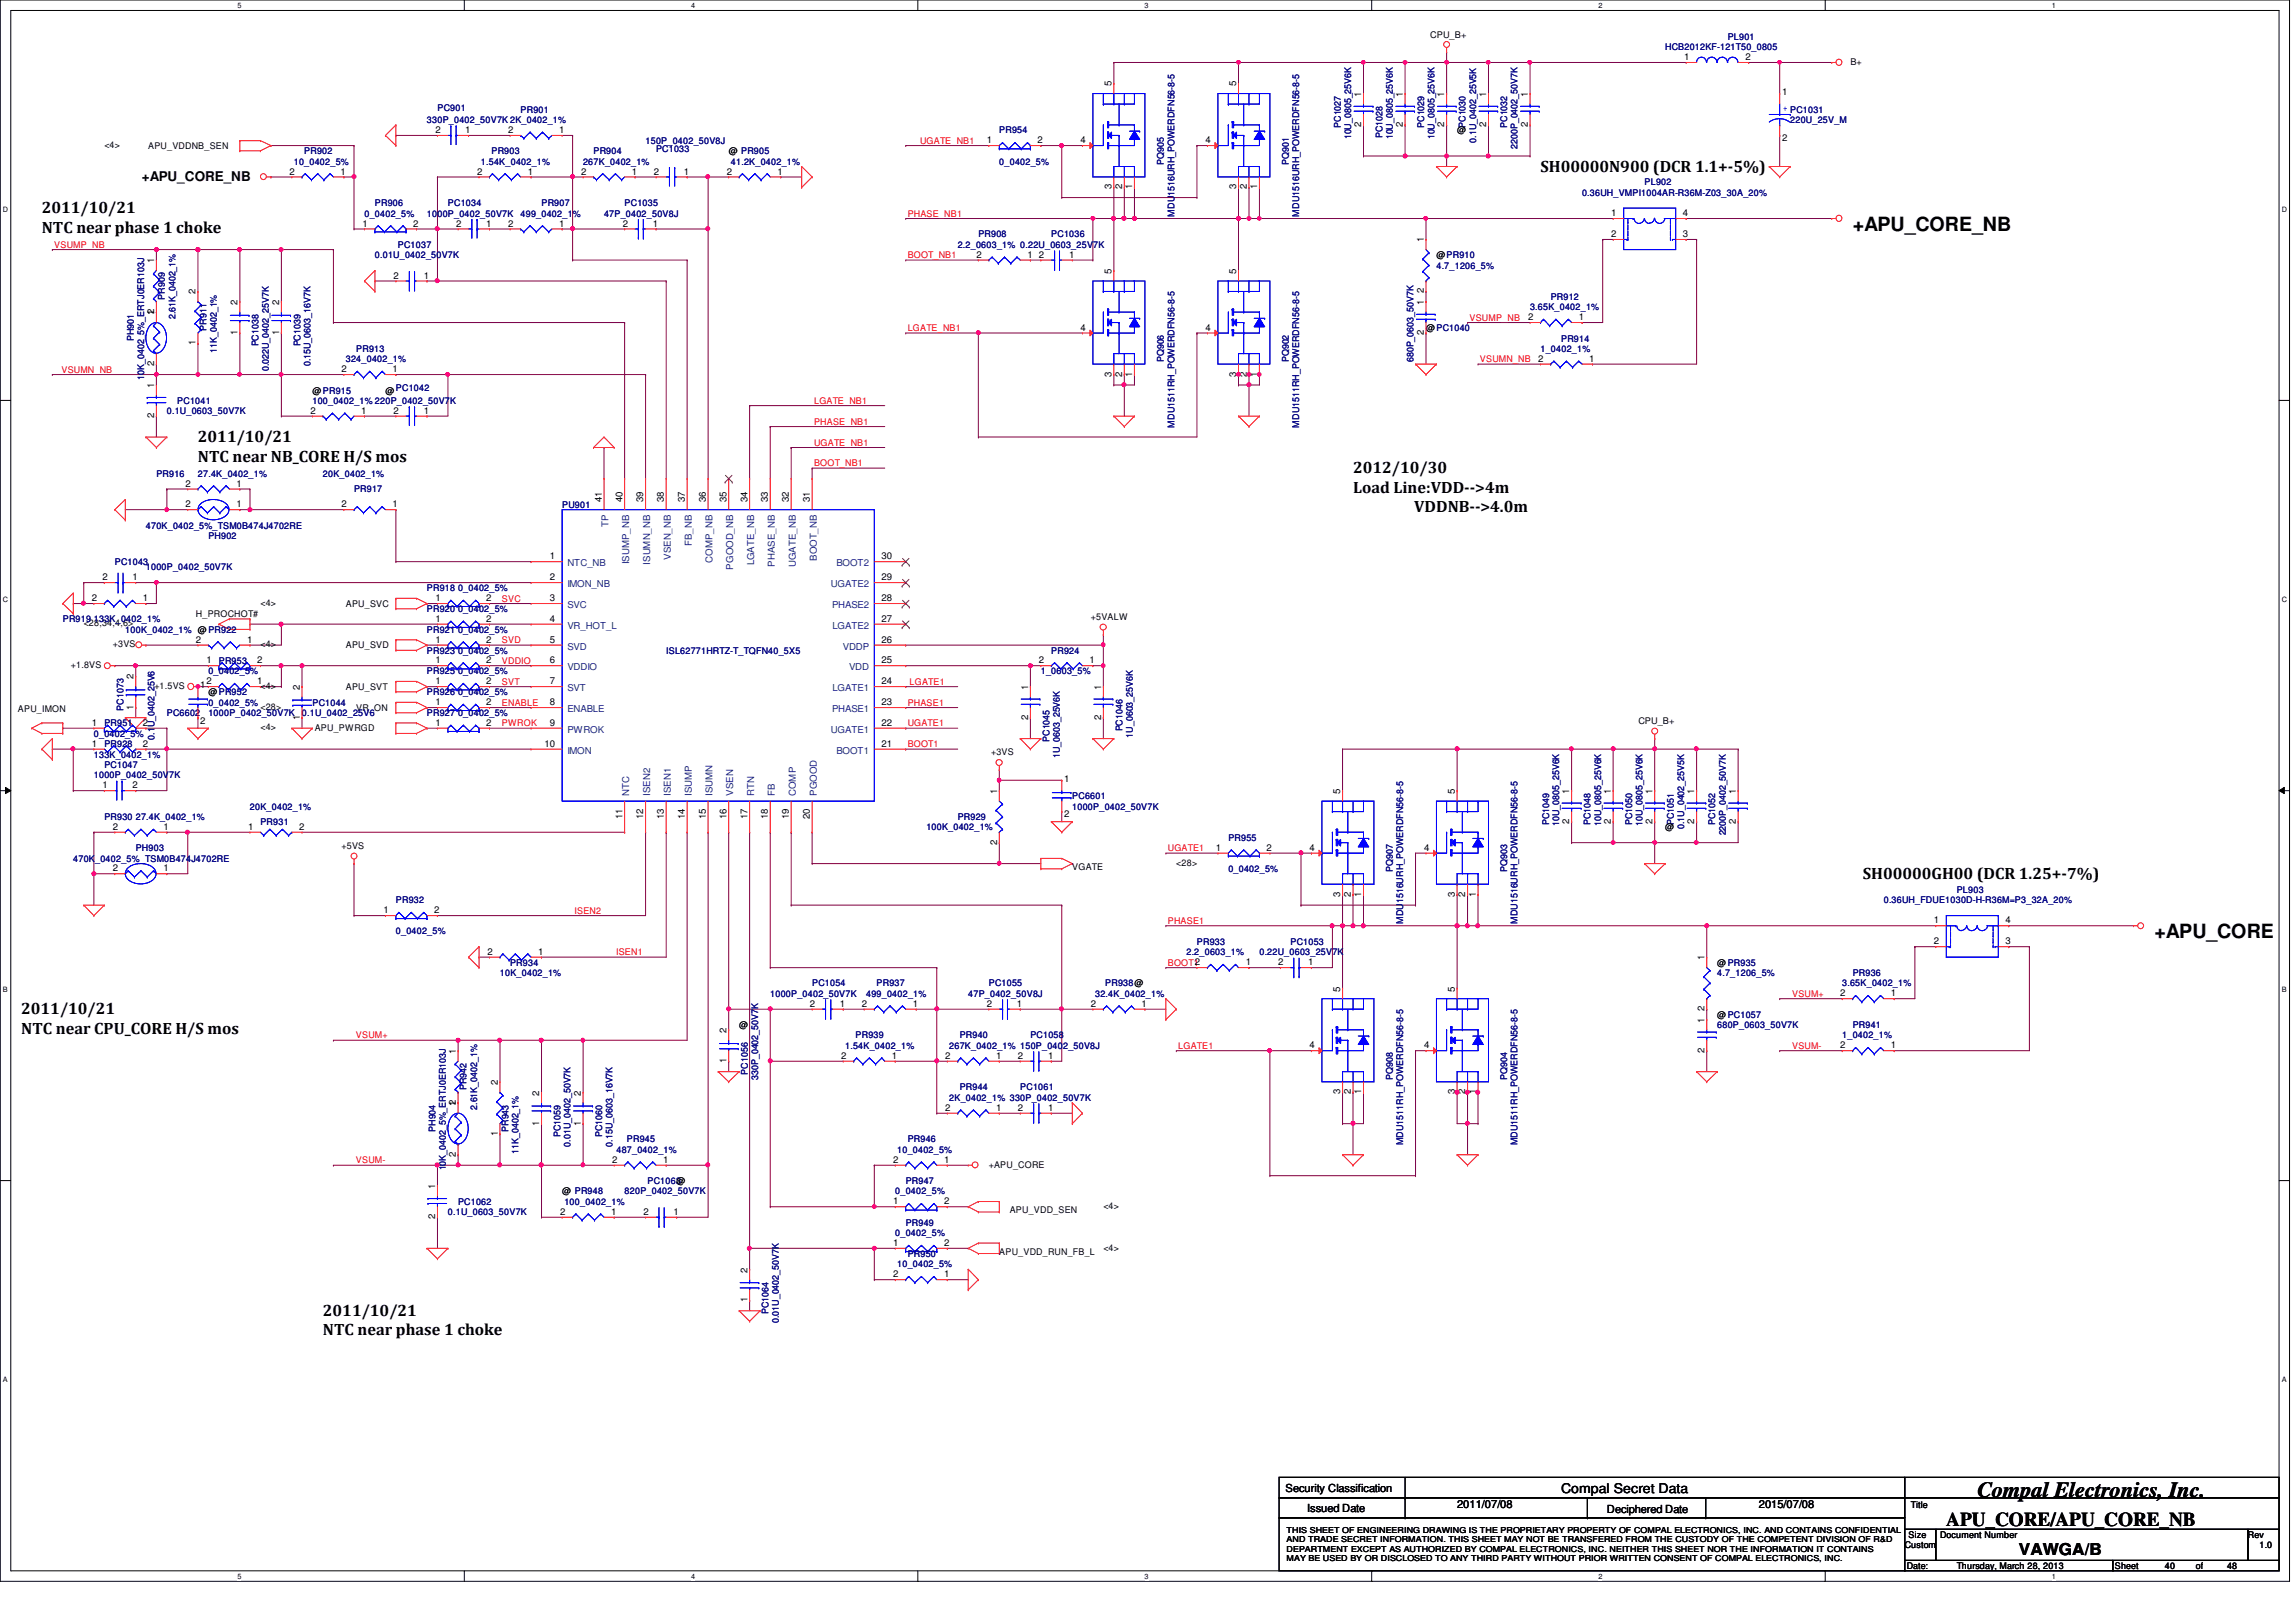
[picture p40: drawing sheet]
<svg xmlns="http://www.w3.org/2000/svg" width="297mm" height="210mm" viewBox="0 0 297 210" stroke-linecap="round" stroke-linejoin="round" font-family="sans-serif">
<defs><g id="words">
<text font-size="2.8" x="255.8" y="193.7">Compal Electronics, Inc.</text>
<g font-size="2.5">
<text x="239.7" y="29.8">+APU_CORE_NB</text>
<text x="278.7" y="121.4">+APU_CORE</text>
<text x="251.8" y="197.5">APU_CORE/APU_CORE_NB</text>
</g>
<g font-size="2.1">
<text x="199.3" y="22.2">SH00000N900 (DCR 1.1+-5%)</text>
<text x="5.4" y="27.6">2011/10/21</text>
<text x="5.4" y="30.1">NTC near phase 1 choke</text>
<text x="25.6" y="57.2">2011/10/21</text>
<text x="25.6" y="59.7">NTC near NB_CORE H/S mos</text>
<text x="175" y="61.3">2012/10/30</text>
<text x="175" y="63.8">Load Line:VDD--&gt;4m</text>
<text x="183" y="66.3">VDDNB--&gt;4.0m</text>
<text x="241" y="113.8">SH00000GH00 (DCR 1.25+-7%)</text>
<text x="2.7" y="131.3">2011/10/21</text>
<text x="2.7" y="133.8">NTC near CPU_CORE H/S mos</text>
<text x="41.8" y="170.3">2011/10/21</text>
<text x="41.8" y="172.8">NTC near phase 1 choke</text>
<text x="261.2" y="201.3">VAWGA/B</text>
</g>
<g font-size="1.7">
<text x="18.4" y="23.4">+APU_CORE_NB</text>
<text x="202" y="193.2">Compal Secret Data</text>
</g>
<g font-size="1.4">
<text x="166.3" y="193.1">Security Classification</text>
<text x="169.1" y="195.6">Issued Date</text>
<text x="188.5" y="195.2">2011/07/08</text>
<text x="207.9" y="195.7">Deciphered Date</text>
<text x="227.5" y="195.2">2015/07/08</text>
</g>
<g font-size="1.2">
<text x="185" y="4.9">CPU_B+</text>
<text x="143.8" y="11.2" transform="rotate(-90 143.8 11.2)">5</text>
<text x="159.9" y="11.2" transform="rotate(-90 159.9 11.2)">5</text>
<text x="217.9" y="7.8">1</text>
<text x="225.8" y="7.8">2</text>
<text x="239.4" y="8.4">B+</text>
<text x="56.3" y="17.2">2</text>
<text x="60.2" y="17.2">1</text>
<text x="65.7" y="17.2">2</text>
<text x="72.3" y="17.2">1</text>
<text x="176.1" y="16.4" transform="rotate(-90 176.1 16.4)">2</text>
<text x="176.1" y="12.5" transform="rotate(-90 176.1 12.5)">1</text>
<text x="181.5" y="16.4" transform="rotate(-90 181.5 16.4)">2</text>
<text x="181.5" y="12.5" transform="rotate(-90 181.5 12.5)">1</text>
<text x="186.9" y="16.4" transform="rotate(-90 186.9 16.4)">2</text>
<text x="186.9" y="12.5" transform="rotate(-90 186.9 12.5)">1</text>
<text x="188.5" y="17.3">@</text>
<text x="192.3" y="16.4" transform="rotate(-90 192.3 16.4)">2</text>
<text x="192.3" y="12.5" transform="rotate(-90 192.3 12.5)">1</text>
<text x="197.7" y="16.4" transform="rotate(-90 197.7 16.4)">2</text>
<text x="197.7" y="12.5" transform="rotate(-90 197.7 12.5)">1</text>
<text x="230.5" y="12.3">1</text>
<text x="13.5" y="19.1">&lt;4&gt;</text>
<text x="19.2" y="19.3">APU_VDDNB_SEN</text>
<text x="37.5" y="22.6">2</text>
<text x="44.1" y="22.6">1</text>
<text x="61.7" y="22.6">2</text>
<text x="68.3" y="22.6">1</text>
<text x="75.2" y="22.6">2</text>
<text x="81.7" y="22.6">1</text>
<text x="84.6" y="22.6">2</text>
<text x="88.5" y="22.6">1</text>
<text x="94" y="22.6">2</text>
<text x="94.3" y="19.9">@ PR905</text>
<text x="100.6" y="22.6">1</text>
<text x="127.7" y="18.5">1</text>
<text x="134.2" y="18.5">2</text>
<text x="139.8" y="18.5">4</text>
<text x="156" y="18.5">4</text>
<text x="230.5" y="18.2">2</text>
<text x="46.9" y="29.3">1</text>
<text x="53.5" y="29.3">2</text>
<text x="59" y="29.3">2</text>
<text x="62.9" y="29.3">1</text>
<text x="65.7" y="29.3">2</text>
<text x="72.3" y="29.3">1</text>
<text x="80.6" y="29.3">2</text>
<text x="84.5" y="29.3">1</text>
<text x="143.8" y="24.5" transform="rotate(-90 143.8 24.5)">3</text>
<text x="145.2" y="24.5" transform="rotate(-90 145.2 24.5)">2</text>
<text x="146.5" y="24.5" transform="rotate(-90 146.5 24.5)">1</text>
<text x="159.9" y="24.5" transform="rotate(-90 159.9 24.5)">3</text>
<text x="161.3" y="24.5" transform="rotate(-90 161.3 24.5)">2</text>
<text x="162.6" y="24.5" transform="rotate(-90 162.6 24.5)">1</text>
<text x="208.4" y="28">1</text>
<text x="217.7" y="28">4</text>
<text x="19.9" y="34.1" transform="rotate(-90 19.9 34.1)">1</text>
<text x="126.3" y="33.4">2</text>
<text x="132.9" y="33.4">1</text>
<text x="134.4" y="33.4">2</text>
<text x="138.3" y="33.4">1</text>
<text x="143.8" y="35.4" transform="rotate(-90 143.8 35.4)">5</text>
<text x="159.9" y="35.4" transform="rotate(-90 159.9 35.4)">5</text>
<text x="184.2" y="31.4" transform="rotate(-90 184.2 31.4)">1</text>
<text x="185.8" y="33.4">@PR910</text>
<text x="208.4" y="30.7">2</text>
<text x="217.7" y="30.7">3</text>
<text x="19.9" y="40.8" transform="rotate(-90 19.9 40.8)">12</text>
<text x="25.3" y="38.1" transform="rotate(-90 25.3 38.1)">2</text>
<text x="30.7" y="39.5" transform="rotate(-90 30.7 39.5)">2</text>
<text x="36.1" y="39.5" transform="rotate(-90 36.1 39.5)">2</text>
<text x="50.9" y="36.1">2</text>
<text x="54.8" y="36.1">1</text>
<text x="184.2" y="39.5" transform="rotate(-90 184.2 39.5)">1</text>
<text x="184.2" y="38" transform="rotate(-90 184.2 38)">2</text>
<text x="197.7" y="41.4">2</text>
<text x="204.3" y="41.4">1</text>
<text x="19.9" y="47.4" transform="rotate(-90 19.9 47.4)">2</text>
<text x="25.3" y="44.7" transform="rotate(-90 25.3 44.7)">1</text>
<text x="30.7" y="43.3" transform="rotate(-90 30.7 43.3)">1</text>
<text x="36.1" y="43.3" transform="rotate(-90 36.1 43.3)">1</text>
<text x="139.8" y="42.8">4</text>
<text x="156" y="42.8">4</text>
<text x="184.2" y="43.3" transform="rotate(-90 184.2 43.3)">2</text>
<text x="184.5" y="42.8">@PC1040</text>
<text x="199" y="46.8">2</text>
<text x="205.6" y="46.8">1</text>
<text x="19.9" y="50.2" transform="rotate(-90 19.9 50.2)">1</text>
<text x="40.2" y="53.6">2</text>
<text x="40.4" y="50.9">@PR915</text>
<text x="44.2" y="48.2">2</text>
<text x="46.7" y="53.6">1</text>
<text x="49.9" y="50.9">@PC1042</text>
<text x="50.8" y="48.2">1</text>
<text x="50.9" y="53.6">2</text>
<text x="54.8" y="53.6">1</text>
<text x="143.8" y="48.7" transform="rotate(-90 143.8 48.7)">3</text>
<text x="145.2" y="48.7" transform="rotate(-90 145.2 48.7)">2</text>
<text x="146.5" y="48.7" transform="rotate(-90 146.5 48.7)">1</text>
<text x="159.9" y="48.7" transform="rotate(-90 159.9 48.7)">3</text>
<text x="161.3" y="48.7" transform="rotate(-90 161.3 48.7)">2</text>
<text x="162.6" y="48.7" transform="rotate(-90 162.6 48.7)">1</text>
<text x="19.9" y="54.1" transform="rotate(-90 19.9 54.1)">2</text>
<text x="24" y="65.7">2</text>
<text x="24" y="63">2</text>
<text x="30.6" y="65.7">1</text>
<text x="30.6" y="63">1</text>
<text x="44.2" y="65.7">2</text>
<text x="50.8" y="65.7">1</text>
<text x="77.8" y="65" transform="rotate(-90 77.8 65)">41</text>
<text x="80.5" y="65" transform="rotate(-90 80.5 65)">40</text>
<text x="83.2" y="65" transform="rotate(-90 83.2 65)">39</text>
<text x="85.9" y="65" transform="rotate(-90 85.9 65)">38</text>
<text x="88.6" y="65" transform="rotate(-90 88.6 65)">37</text>
<text x="91.3" y="65" transform="rotate(-90 91.3 65)">36</text>
<text x="94" y="65" transform="rotate(-90 94 65)">35</text>
<text x="96.7" y="65" transform="rotate(-90 96.7 65)">34</text>
<text x="99.4" y="65" transform="rotate(-90 99.4 65)">33</text>
<text x="102.1" y="65" transform="rotate(-90 102.1 65)">32</text>
<text x="104.8" y="65" transform="rotate(-90 104.8 65)">31</text>
<text x="11.9" y="77.8">2</text>
<text x="13.2" y="75.1">2</text>
<text x="17.1" y="75.1">1</text>
<text x="18.5" y="77.8">1</text>
<text x="56.3" y="77.8">1</text>
<text x="62.9" y="77.8">2</text>
<text x="71.1" y="75.1">2</text>
<text x="71.1" y="77.8">3</text>
<text x="71.1" y="72.4">1</text>
<text x="114" y="77.8">28</text>
<text x="114" y="75.1">29</text>
<text x="114" y="72.4">30</text>
<text x="10.8" y="81.1">&lt;28,34,4,6&gt;</text>
<text x="14.6" y="83.8">+3VS</text>
<text x="25.4" y="79.9">H_PROCHOT#</text>
<text x="25.4" y="83.2">2</text>
<text x="32" y="83.2">1</text>
<text x="33.7" y="83.8">&lt;4&gt;</text>
<text x="33.7" y="78.4">&lt;4&gt;</text>
<text x="44.7" y="83.9">APU_SVD</text>
<text x="44.7" y="78.5">APU_SVC</text>
<text x="56.3" y="80.5">1</text>
<text x="56.3" y="83.2">1</text>
<text x="62.9" y="80.5">2</text>
<text x="62.9" y="83.2">2</text>
<text x="71.1" y="80.5">4</text>
<text x="71.1" y="83.2">5</text>
<text x="114" y="83.2">26</text>
<text x="114" y="80.5">27</text>
<text x="141.1" y="80.3">+5VALW</text>
<text x="9.2" y="86.4">+1.8VS</text>
<text x="17.3" y="87.9" transform="rotate(-90 17.3 87.9)">2</text>
<text x="20" y="89.2">+1.5VS</text>
<text x="25.9" y="89">1</text>
<text x="26.7" y="88.6">2</text>
<text x="26.7" y="85.9">1</text>
<text x="27" y="90">@PR952</text>
<text x="33.3" y="88.6">1</text>
<text x="33.3" y="85.9">2</text>
<text x="33.7" y="89.2">&lt;4&gt;</text>
<text x="38.8" y="89.3" transform="rotate(-90 38.8 89.3)">2</text>
<text x="44.7" y="89.3">APU_SVT</text>
<text x="56.3" y="88.6">1</text>
<text x="56.3" y="85.9">1</text>
<text x="62.9" y="88.6">2</text>
<text x="62.9" y="85.9">2</text>
<text x="71.1" y="88.6">7</text>
<text x="71.1" y="85.9">6</text>
<text x="114" y="88.6">24</text>
<text x="114" y="85.9">25</text>
<text x="133" y="89.3" transform="rotate(-90 133 89.3)">1</text>
<text x="134.4" y="85.9">2</text>
<text x="141" y="85.9">1</text>
<text x="142.4" y="89.3" transform="rotate(-90 142.4 89.3)">1</text>
<text x="2.3" y="92.1">APU_IMON</text>
<text x="11.9" y="93.9">1</text>
<text x="17.3" y="91.8" transform="rotate(-90 17.3 91.8)">1</text>
<text x="18.5" y="93.9">2</text>
<text x="25.9" y="93.6">2</text>
<text x="33.7" y="94.5">&lt;4&gt;</text>
<text x="33.7" y="91.9">&lt;28&gt;</text>
<text x="38.8" y="93.2" transform="rotate(-90 38.8 93.2)">1</text>
<text x="40.7" y="94.7">APU_PWRGD</text>
<text x="46.1" y="92">VR_ON</text>
<text x="56.3" y="91.3">1</text>
<text x="56.3" y="93.9">1</text>
<text x="62.9" y="91.3">2</text>
<text x="62.9" y="93.9">2</text>
<text x="71.1" y="93.9">9</text>
<text x="71.1" y="91.3">8</text>
<text x="114" y="93.9">22</text>
<text x="114" y="91.3">23</text>
<text x="133" y="93.2" transform="rotate(-90 133 93.2)">2</text>
<text x="142.4" y="93.2" transform="rotate(-90 142.4 93.2)">2</text>
<text x="212" y="93.7">CPU_B+</text>
<text x="11.9" y="96.6">1</text>
<text x="18.5" y="96.6">2</text>
<text x="70.4" y="96.6">10</text>
<text x="114" y="96.6">21</text>
<text x="128.2" y="97.7">+3VS</text>
<text x="137.7" y="101.1">1</text>
<text x="13.2" y="102">1</text>
<text x="14.6" y="107.4">2</text>
<text x="17.1" y="102">2</text>
<text x="21.2" y="107.4">1</text>
<text x="32.1" y="107.4">1</text>
<text x="38.7" y="107.4">2</text>
<text x="80.5" y="106" transform="rotate(-90 80.5 106)">11</text>
<text x="83.2" y="106" transform="rotate(-90 83.2 106)">12</text>
<text x="85.9" y="106" transform="rotate(-90 85.9 106)">13</text>
<text x="88.6" y="106" transform="rotate(-90 88.6 106)">14</text>
<text x="91.3" y="106" transform="rotate(-90 91.3 106)">15</text>
<text x="94" y="106" transform="rotate(-90 94 106)">16</text>
<text x="96.7" y="106" transform="rotate(-90 96.7 106)">17</text>
<text x="99.4" y="106" transform="rotate(-90 99.4 106)">18</text>
<text x="102.1" y="106" transform="rotate(-90 102.1 106)">19</text>
<text x="104.8" y="106" transform="rotate(-90 104.8 106)">20</text>
<text x="129" y="102.7" transform="rotate(-90 129 102.7)">1</text>
<text x="137.7" y="105.7">2</text>
<text x="173.4" y="102.7" transform="rotate(-90 173.4 102.7)">5</text>
<text x="188.2" y="102.7" transform="rotate(-90 188.2 102.7)">5</text>
<text x="203" y="106.6" transform="rotate(-90 203 106.6)">2</text>
<text x="203" y="102.7" transform="rotate(-90 203 102.7)">1</text>
<text x="208.4" y="106.6" transform="rotate(-90 208.4 106.6)">2</text>
<text x="208.4" y="102.7" transform="rotate(-90 208.4 102.7)">1</text>
<text x="213.8" y="106.6" transform="rotate(-90 213.8 106.6)">2</text>
<text x="213.8" y="102.7" transform="rotate(-90 213.8 102.7)">1</text>
<text x="215.4" y="107.4">@</text>
<text x="219.2" y="106.6" transform="rotate(-90 219.2 106.6)">2</text>
<text x="219.2" y="102.7" transform="rotate(-90 219.2 102.7)">1</text>
<text x="224.6" y="106.6" transform="rotate(-90 224.6 106.6)">2</text>
<text x="224.6" y="102.7" transform="rotate(-90 224.6 102.7)">1</text>
<text x="14.6" y="112.8">2</text>
<text x="21.2" y="112.8">1</text>
<text x="44.2" y="109.9">+5VS</text>
<text x="129" y="109.3" transform="rotate(-90 129 109.3)">2</text>
<text x="138.7" y="112.6">VGATE</text>
<text x="152.2" y="112.1">&lt;28&gt;</text>
<text x="157.3" y="110.1">1</text>
<text x="163.9" y="110.1">2</text>
<text x="169.4" y="110.1">4</text>
<text x="184.2" y="110.1">4</text>
<text x="49.6" y="118.2">1</text>
<text x="56.2" y="118.2">2</text>
<text x="173.4" y="116" transform="rotate(-90 173.4 116)">3</text>
<text x="174.7" y="116" transform="rotate(-90 174.7 116)">2</text>
<text x="176.1" y="116" transform="rotate(-90 176.1 116)">1</text>
<text x="188.2" y="116" transform="rotate(-90 188.2 116)">3</text>
<text x="189.6" y="116" transform="rotate(-90 189.6 116)">2</text>
<text x="190.9" y="116" transform="rotate(-90 190.9 116)">1</text>
<text x="250.2" y="119.5">1</text>
<text x="259.5" y="119.5">4</text>
<text x="63.1" y="123.6">2</text>
<text x="69.6" y="123.6">1</text>
<text x="161.2" y="124.9">1</text>
<text x="165.4" y="124.9">2</text>
<text x="169.2" y="124.9">1</text>
<text x="220.5" y="124.3" transform="rotate(-90 220.5 124.3)">1</text>
<text x="222.2" y="125">@PR935</text>
<text x="250.2" y="122.2">2</text>
<text x="259.5" y="122.2">3</text>
<text x="104.8" y="130.3">2</text>
<text x="108.7" y="130.3">1</text>
<text x="111.5" y="130.3">2</text>
<text x="118.1" y="130.3">1</text>
<text x="127.7" y="130.3">2</text>
<text x="131.6" y="130.3">1</text>
<text x="141.1" y="130.3">2</text>
<text x="147.7" y="130.3">1</text>
<text x="173.4" y="128.3" transform="rotate(-90 173.4 128.3)">5</text>
<text x="188.2" y="128.3" transform="rotate(-90 188.2 128.3)">5</text>
<text x="220.5" y="130.9" transform="rotate(-90 220.5 130.9)">2</text>
<text x="222.2" y="131.7">@PC1057</text>
<text x="238.1" y="128.9">2</text>
<text x="244.6" y="128.9">1</text>
<text x="59" y="136.4" transform="rotate(-90 59 136.4)">1</text>
<text x="94" y="137.6" transform="rotate(-90 94 137.6)">1</text>
<text x="94" y="133.7" transform="rotate(-90 94 133.7)">2</text>
<text x="95.6" y="133.1">@</text>
<text x="108.8" y="137">2</text>
<text x="115.4" y="137">1</text>
<text x="122.3" y="137">2</text>
<text x="128.9" y="137">1</text>
<text x="131.7" y="137">2</text>
<text x="135.6" y="137">1</text>
<text x="169.4" y="135.7">4</text>
<text x="184.2" y="135.7">4</text>
<text x="220.5" y="136.2" transform="rotate(-90 220.5 136.2)">2</text>
<text x="220.5" y="132.3" transform="rotate(-90 220.5 132.3)">1</text>
<text x="238.1" y="135.7">2</text>
<text x="244.6" y="135.7">1</text>
<text x="59" y="143.1" transform="rotate(-90 59 143.1)">12</text>
<text x="64.4" y="140.4" transform="rotate(-90 64.4 140.4)">2</text>
<text x="69.8" y="141.8" transform="rotate(-90 69.8 141.8)">2</text>
<text x="75.1" y="141.8" transform="rotate(-90 75.1 141.8)">2</text>
<text x="122.3" y="143.8">2</text>
<text x="128.9" y="143.8">1</text>
<text x="131.7" y="143.8">2</text>
<text x="135.6" y="143.8">1</text>
<text x="173.4" y="141.6" transform="rotate(-90 173.4 141.6)">3</text>
<text x="174.7" y="141.6" transform="rotate(-90 174.7 141.6)">2</text>
<text x="176.1" y="141.6" transform="rotate(-90 176.1 141.6)">1</text>
<text x="188.2" y="141.6" transform="rotate(-90 188.2 141.6)">3</text>
<text x="189.6" y="141.6" transform="rotate(-90 189.6 141.6)">2</text>
<text x="190.9" y="141.6" transform="rotate(-90 190.9 141.6)">1</text>
<text x="59" y="149.7" transform="rotate(-90 59 149.7)">2</text>
<text x="64.4" y="147" transform="rotate(-90 64.4 147)">1</text>
<text x="69.8" y="145.7" transform="rotate(-90 69.8 145.7)">1</text>
<text x="75.1" y="145.7" transform="rotate(-90 75.1 145.7)">1</text>
<text x="56.3" y="153.9" transform="rotate(-90 56.3 153.9)">1</text>
<text x="72.7" y="154.6">@ PR948</text>
<text x="79.2" y="150.5">2</text>
<text x="85.8" y="150.5">1</text>
<text x="87.5" y="153.2">@</text>
<text x="115.6" y="150.5">2</text>
<text x="115.6" y="155.9">1</text>
<text x="122.1" y="150.5">1</text>
<text x="122.1" y="155.9">2</text>
<text x="127.9" y="151.1">+APU_CORE</text>
<text x="56.3" y="157.8" transform="rotate(-90 56.3 157.8)">2</text>
<text x="72.5" y="157.2">2</text>
<text x="79.1" y="157.2">1</text>
<text x="83.3" y="157.2">2</text>
<text x="87.1" y="157.2">1</text>
<text x="115.6" y="161.2">1</text>
<text x="122.1" y="161.2">2</text>
<text x="130.6" y="157">APU_VDD_SEN</text>
<text x="142.7" y="161.8">&lt;4&gt;</text>
<text x="142.7" y="156.5">&lt;4&gt;</text>
<text x="96.7" y="164.7" transform="rotate(-90 96.7 164.7)">2</text>
<text x="115.6" y="165.3">2</text>
<text x="122.1" y="165.3">1</text>
<text x="129.3" y="162.4">APU_VDD_RUN_FB_L</text>
<text x="96.7" y="168.5" transform="rotate(-90 96.7 168.5)">1</text>
<text x="247.2" y="195.1">Title</text>
<text x="246.4" y="200.4">Custom</text>
<text x="246.7" y="203">Date:</text>
<text x="246.9" y="199">Size</text>
<text x="251" y="199">Document Number</text>
<text x="253.1" y="203">Thursday, March 28, 2013</text>
<text x="273.6" y="203">Sheet</text>
<text x="280.1" y="203">40</text>
<text x="284.1" y="203">of</text>
<text x="288.1" y="203">48</text>
<text x="290.8" y="199">Rev</text>
<text x="292.3" y="200.4">1.0</text>
</g>
<g font-size="1.2" fill="#000080">
<text x="223.5" y="5.2">PL901</text>
<text x="215.4" y="6.5">HCB2012KF-121T50_0805</text>
<text x="55.2" y="15.9">330P_0402_50V7K 2K_0402_1%</text>
<text x="56.6" y="14.3">PC901</text>
<text x="67.3" y="14.6">PR901</text>
<text x="129.3" y="17.3">PR954</text>
<text x="173.5" y="16.6" transform="rotate(-90 173.5 16.6)">PC1027</text>
<text x="178.9" y="17.9" transform="rotate(-90 178.9 17.9)">PC1028</text>
<text x="184.2" y="16.6" transform="rotate(-90 184.2 16.6)">PC1029</text>
<text x="189.6" y="16.6" transform="rotate(-90 189.6 16.6)">PC1030</text>
<text x="195" y="16.6" transform="rotate(-90 195 16.6)">PC1032</text>
<text x="231.6" y="15.9">220U_25V_M</text>
<text x="38" y="21.3">10_0402_5%</text>
<text x="39.4" y="19.9">PR902</text>
<text x="62.2" y="21.3">1.54K_0402_1%</text>
<text x="63.6" y="19.9">PR903</text>
<text x="75.4" y="21.3">267K_0402_1%</text>
<text x="76.8" y="19.9">PR904</text>
<text x="83.5" y="18.6">150P_0402_50V8J</text>
<text x="84.9" y="19.7">PC1033</text>
<text x="94.6" y="21.3">41.2K_0402_1%</text>
<text x="129.3" y="21.3">0_0402_5%</text>
<text x="150.6" y="21.3" transform="rotate(-90 150.6 21.3)">PQ905</text>
<text x="166.7" y="21.3" transform="rotate(-90 166.7 21.3)">PQ901</text>
<text x="174.8" y="18" transform="rotate(-90 174.8 18)">10U_0805_25V6K</text>
<text x="180.2" y="18" transform="rotate(-90 180.2 18)">10U_0805_25V6K</text>
<text x="185.6" y="18" transform="rotate(-90 185.6 18)">10U_0805_25V6K</text>
<text x="191" y="18.5" transform="rotate(-90 191 18.5)">0.1U_0402_25V5K</text>
<text x="196.3" y="19.3" transform="rotate(-90 196.3 19.3)">2200P_0402_50V7K</text>
<text x="47.2" y="28">0_0402_5%</text>
<text x="48.5" y="26.7">PR906</text>
<text x="55.2" y="28">1000P_0402_50V7K</text>
<text x="58" y="26.7">PC1034</text>
<text x="67.3" y="28">499_0402_1%</text>
<text x="70.1" y="26.7">PR907</text>
<text x="78.1" y="28">47P_0402_50V8J</text>
<text x="80.8" y="26.7">PC1035</text>
<text x="151.9" y="28" transform="rotate(-90 151.9 28)">MDU1516URH_POWERDFN56-8-5</text>
<text x="168.1" y="28" transform="rotate(-90 168.1 28)">MDU1516URH_POWERDFN56-8-5</text>
<text x="204.7" y="25.4">0.36UH_VMPI1004AR-R36M-Z03_30A_20%</text>
<text x="212.8" y="24">PL902</text>
<text x="48.5" y="33.4">0.01U_0402_50V7K</text>
<text x="51.5" y="32.1">PC1037</text>
<text x="123.9" y="32.1">2.2_0603_1% 0.22U_0603_25V7K</text>
<text x="126.6" y="30.7">PR908</text>
<text x="136" y="30.7">PC1036</text>
<text x="185.8" y="34.8">4.7_1206_5%</text>
<text x="21.3" y="38.8" transform="rotate(-90 21.3 38.8)">PR909</text>
<text x="22.7" y="41.3" transform="rotate(-90 22.7 41.3)">2.61K_0402_1%</text>
<text x="197.9" y="40.1">3.65K_0402_1%</text>
<text x="200.6" y="38.8">PR912</text>
<text x="17.3" y="44.2" transform="rotate(-90 17.3 44.2)">PH901</text>
<text x="26.7" y="42.8" transform="rotate(-90 26.7 42.8)">PR911</text>
<text x="28.1" y="45.6" transform="rotate(-90 28.1 45.6)">11K_0402_1%</text>
<text x="33.4" y="44.8" transform="rotate(-90 33.4 44.8)">PC1038</text>
<text x="38.9" y="44.8" transform="rotate(-90 38.9 44.8)">PC1039</text>
<text x="40.2" y="47.4" transform="rotate(-90 40.2 47.4)">0.15U_0603_16V7K</text>
<text x="44.7" y="46.9">324_0402_1%</text>
<text x="46.1" y="45.6">PR913</text>
<text x="150.6" y="46.9" transform="rotate(-90 150.6 46.9)">PQ906</text>
<text x="166.7" y="46.9" transform="rotate(-90 166.7 46.9)">PQ902</text>
<text x="182.9" y="46.9" transform="rotate(-90 182.9 46.9)">680P_0603_50V7K</text>
<text x="199.3" y="45.6">1_0402_1%</text>
<text x="202" y="44.2">PR914</text>
<text x="18.7" y="49.1" transform="rotate(-90 18.7 49.1)">10K_0402_5%_ERTJ0ER103J</text>
<text x="21.6" y="53.6">0.1U_0603_50V7K</text>
<text x="22.9" y="52.3">PC1041</text>
<text x="34.8" y="48" transform="rotate(-90 34.8 48)">0.022U_0402_25V7K</text>
<text x="40.4" y="52.3">100_0402_1% 220P_0402_50V7K</text>
<text x="151.9" y="55.3" transform="rotate(-90 151.9 55.3)">MDU1511RH_POWERDFN56-8-5</text>
<text x="168.1" y="55.3" transform="rotate(-90 168.1 55.3)">MDU1511RH_POWERDFN56-8-5</text>
<text x="20.2" y="61.7">PR916</text>
<text x="25.6" y="61.7">27.4K_0402_1%</text>
<text x="41.8" y="61.7">20K_0402_1%</text>
<text x="45.8" y="63.7">PR917</text>
<text x="72.7" y="65.7">PU901</text>
<text x="18.9" y="68.4">470K_0402_5%_TSM0B474J4702RE</text>
<text x="27" y="69.8">PH902</text>
<text x="14.9" y="73.2">PC1043</text>
<text x="18.9" y="73.8">1000P_0402_50V7K</text>
<text x="55.2" y="76.5">PR918 0_0402_5%</text>
<text x="8.1" y="80.5">PR919 133K_0402_1%</text>
<text x="16.2" y="81.9">100K_0402_1% @PR922</text>
<text x="55.2" y="79.2">PR920 0_0402_5%</text>
<text x="55.2" y="81.9">PR921 0_0402_5%</text>
<text x="27" y="87.2">0_0402_5%</text>
<text x="28.3" y="85.9">PR953</text>
<text x="55.2" y="87.2">PR925 0_0402_5%</text>
<text x="55.2" y="90">PR926 0_0402_5%</text>
<text x="55.2" y="84.6">PR923 0_0402_5%</text>
<text x="86.2" y="84.6">ISL62771HRTZ-T_TQFN40_5X5</text>
<text x="134.7" y="87.2">1_0603_5%</text>
<text x="136" y="84.6">PR924</text>
<text x="12.1" y="95.3">0_0402_5%</text>
<text x="13.5" y="94">PR951</text>
<text x="16" y="91.9" transform="rotate(-90 16 91.9)">PC1073</text>
<text x="20" y="95.7" transform="rotate(-90 20 95.7)">0.1U_0402_25V6</text>
<text x="21.6" y="92.7">PC6602</text>
<text x="27" y="91.3">0_0402_5%</text>
<text x="27" y="92.7">1000P_0402_50V7K</text>
<text x="39.1" y="92.7">0.1U_0402_25V6</text>
<text x="40.4" y="91.3">PC1044</text>
<text x="55.2" y="92.7">PR927 0_0402_5%</text>
<text x="145.2" y="94.7" transform="rotate(-90 145.2 94.7)">PC1046</text>
<text x="146.6" y="95.5" transform="rotate(-90 146.6 95.5)">1U_0603_25V6K</text>
<text x="12.1" y="98">133K_0402_1%</text>
<text x="12.1" y="100.7">1000P_0402_50V7K</text>
<text x="13.5" y="96.7">PR928</text>
<text x="13.5" y="99.4">PC1047</text>
<text x="135.8" y="96" transform="rotate(-90 135.8 96)">PC1045</text>
<text x="137.1" y="98.1" transform="rotate(-90 137.1 98.1)">1U_0603_25V6K</text>
<text x="13.5" y="106.1">PR930 27.4K_0402_1%</text>
<text x="32.3" y="104.8">20K_0402_1%</text>
<text x="33.7" y="106.8">PR931</text>
<text x="119.8" y="107.4">100K_0402_1%</text>
<text x="123.9" y="106.1">PR929</text>
<text x="138.7" y="103.4">PC6601</text>
<text x="138.7" y="104.8">1000P_0402_50V7K</text>
<text x="200.4" y="106.8" transform="rotate(-90 200.4 106.8)">PC1049</text>
<text x="201.7" y="106.9" transform="rotate(-90 201.7 106.9)">10U_0805_25V6K</text>
<text x="205.8" y="106.8" transform="rotate(-90 205.8 106.8)">PC1048</text>
<text x="207.1" y="106.9" transform="rotate(-90 207.1 106.9)">10U_0805_25V6K</text>
<text x="211.2" y="106.8" transform="rotate(-90 211.2 106.8)">PC1050</text>
<text x="212.5" y="106.9" transform="rotate(-90 212.5 106.9)">10U_0805_25V6K</text>
<text x="216.5" y="106.8" transform="rotate(-90 216.5 106.8)">PC1051</text>
<text x="217.9" y="107.3" transform="rotate(-90 217.9 107.3)">0.1U_0402_25V5K</text>
<text x="221.9" y="106.8" transform="rotate(-90 221.9 106.8)">PC1052</text>
<text x="9.5" y="111.5">470K_0402_5%_TSM0B474J4702RE</text>
<text x="17.6" y="110.2">PH903</text>
<text x="158.9" y="108.8">PR955</text>
<text x="158.9" y="112.9">0_0402_5%</text>
<text x="180.2" y="112.8" transform="rotate(-90 180.2 112.8)">PQ907</text>
<text x="195" y="112.8" transform="rotate(-90 195 112.8)">PQ903</text>
<text x="223.3" y="108.1" transform="rotate(-90 223.3 108.1)">2200P_0402_50V7K</text>
<text x="51.2" y="116.9">PR932</text>
<text x="181.5" y="119.5" transform="rotate(-90 181.5 119.5)">MDU1516URH_POWERDFN56-8-5</text>
<text x="196.3" y="119.5" transform="rotate(-90 196.3 119.5)">MDU1516URH_POWERDFN56-8-5</text>
<text x="243.7" y="116.9">0.36UH_FDUE1030D-H-R36M=P3_32A_20%</text>
<text x="253.1" y="115.5">PL903</text>
<text x="51.2" y="120.9">0_0402_5%</text>
<text x="66" y="125">PR934</text>
<text x="153.5" y="123.6">2.2_0603_1%</text>
<text x="154.9" y="122.3">PR933</text>
<text x="162.9" y="123.6">0.22U_0603_25V7K</text>
<text x="167" y="122.3">PC1053</text>
<text x="64.7" y="126.3">10K_0402_1%</text>
<text x="99.6" y="129">1000P_0402_50V7K</text>
<text x="105.1" y="127.6">PC1054</text>
<text x="112.1" y="129">499_0402_1%</text>
<text x="113.4" y="127.6">PR937</text>
<text x="125.3" y="129">47P_0402_50V8J</text>
<text x="127.9" y="127.6">PC1055</text>
<text x="141.7" y="129">32.4K_0402_1%</text>
<text x="143" y="127.6">PR938@</text>
<text x="222.2" y="126.3">4.7_1206_5%</text>
<text x="238.3" y="127.6">3.65K_0402_1%</text>
<text x="239.7" y="126.3">PR936</text>
<text x="109.3" y="135.7">1.54K_0402_1%</text>
<text x="110.7" y="134.4">PR939</text>
<text x="122.8" y="135.7">267K_0402_1% 150P_0402_50V8J</text>
<text x="124.2" y="134.4">PR940</text>
<text x="133.3" y="134.4">PC1058</text>
<text x="222.2" y="133.1">680P_0603_50V7K</text>
<text x="238.3" y="134.4">1_0402_1%</text>
<text x="239.7" y="133.1">PR941</text>
<text x="60.4" y="141.1" transform="rotate(-90 60.4 141.1)">PR942</text>
<text x="61.7" y="143.6" transform="rotate(-90 61.7 143.6)">2.61K_0402_1%</text>
<text x="96.7" y="139.1" transform="rotate(-90 96.7 139.1)">PC1056</text>
<text x="98.1" y="139.7" transform="rotate(-90 98.1 139.7)">330P_0402_50V7K</text>
<text x="122.8" y="142.5">2K_0402_1% 330P_0402_50V7K</text>
<text x="124.2" y="141.1">PR944</text>
<text x="132" y="141.1">PC1061</text>
<text x="180.2" y="139.7" transform="rotate(-90 180.2 139.7)">PQ908</text>
<text x="195" y="139.7" transform="rotate(-90 195 139.7)">PQ904</text>
<text x="56.3" y="146.5" transform="rotate(-90 56.3 146.5)">PH904</text>
<text x="65.8" y="146.5" transform="rotate(-90 65.8 146.5)">PR943</text>
<text x="67.1" y="149.3" transform="rotate(-90 67.1 149.3)">11K_0402_1%</text>
<text x="72.5" y="147.2" transform="rotate(-90 72.5 147.2)">PC1059</text>
<text x="73.8" y="148.4" transform="rotate(-90 73.8 148.4)">0.01U_0402_50V7K</text>
<text x="77.9" y="147.2" transform="rotate(-90 77.9 147.2)">PC1060</text>
<text x="79.2" y="148.4" transform="rotate(-90 79.2 148.4)">0.15U_0603_16V7K</text>
<text x="79.8" y="149.2">487_0402_1%</text>
<text x="81.1" y="147.8">PR945</text>
<text x="116.1" y="149.2">10_0402_5%</text>
<text x="117.4" y="147.8">PR946</text>
<text x="181.5" y="148.2" transform="rotate(-90 181.5 148.2)">MDU1511RH_POWERDFN56-8-5</text>
<text x="196.3" y="148.2" transform="rotate(-90 196.3 148.2)">MDU1511RH_POWERDFN56-8-5</text>
<text x="57.7" y="151.5" transform="rotate(-90 57.7 151.5)">10K_0402_5%_ERTJ0ER103J</text>
<text x="59.3" y="155.9">PC1062</text>
<text x="73" y="155.9">100_0402_1%</text>
<text x="80.8" y="154.6">820P_0402_50V7K</text>
<text x="83.8" y="153.2">PC1063</text>
<text x="115.8" y="154.6">0_0402_5%</text>
<text x="117.2" y="153.2">PR947</text>
<text x="58" y="157.3">0.1U_0603_50V7K</text>
<text x="115.8" y="160">0_0402_5%</text>
<text x="117.2" y="158.6">PR949</text>
<text x="116.1" y="164">10_0402_5%</text>
<text x="117.4" y="162.6">PR950</text>
<text x="99.4" y="170.1" transform="rotate(-90 99.4 170.1)">PC1064</text>
<text x="100.7" y="171.2" transform="rotate(-90 100.7 171.2)">0.01U_0402_50V7K</text>
</g>
<text font-size="1.2" fill="#00f" x="230.7" y="14.3">+ PC1031</text>
<g font-size="1.2" fill="#f00">
<text x="119" y="18.6">UGATE_NB1</text>
<text x="117.4" y="28">PHASE_NB1</text>
<text x="7" y="32">VSUMP_NB</text>
<text x="117.4" y="33.4">BOOT_NB1</text>
<text x="190.1" y="41.5">VSUMP_NB</text>
<text x="117.4" y="42.8">LGATE_NB1</text>
<text x="191.5" y="46.9">VSUMN_NB</text>
<text x="8" y="48.2">VSUMN_NB</text>
<text x="105.3" y="52.2">LGATE_NB1</text>
<text x="105.3" y="57.7">UGATE_NB1</text>
<text x="105.3" y="54.9">PHASE_NB1</text>
<text x="105.3" y="60.3">BOOT_NB1</text>
<text x="64.9" y="77.9">SVC</text>
<text x="64.9" y="83.2">SVD</text>
<text x="64.9" y="88.6">SVT</text>
<text x="64.9" y="85.9">VDDIO</text>
<text x="117.7" y="88.6">LGATE1</text>
<text x="64.9" y="94">PWROK</text>
<text x="64.9" y="91.3">ENABLE</text>
<text x="117.4" y="91.3">PHASE1</text>
<text x="117.4" y="94">UGATE1</text>
<text x="117.4" y="96.7">BOOT1</text>
<text x="151.1" y="110.2">UGATE1</text>
<text x="74.3" y="118.2">ISEN2</text>
<text x="151.1" y="119.5">PHASE1</text>
<text x="79.7" y="123.6">ISEN1</text>
<text x="151.1" y="125">BOOT12</text>
<text x="231.9" y="129">VSUM+</text>
<text x="46.1" y="134.4">VSUM+</text>
<text x="152.4" y="135.7">LGATE1</text>
<text x="231.9" y="135.7">VSUM-</text>
<text x="46.1" y="150.5">VSUM-</text>
</g>
<g font-size="1.2" fill="#004080">
<text x="78.7" y="68.2" transform="rotate(-90 78.7 68.2)">TP</text>
<text x="89.5" y="70.7" transform="rotate(-90 89.5 70.7)">FB_NB</text>
<text x="73.4" y="76">IMON_NB</text>
<text x="73.4" y="73.3">NTC_NB</text>
<text x="81.4" y="73" transform="rotate(-90 81.4 73)">ISUMP_NB</text>
<text x="84.1" y="73.1" transform="rotate(-90 84.1 73.1)">ISUMN_NB</text>
<text x="86.8" y="72.5" transform="rotate(-90 86.8 72.5)">VSEN_NB</text>
<text x="92.2" y="72.8" transform="rotate(-90 92.2 72.8)">COMP_NB</text>
<text x="94.9" y="73.7" transform="rotate(-90 94.9 73.7)">PGOOD_NB</text>
<text x="97.6" y="73.2" transform="rotate(-90 97.6 73.2)">LGATE_NB</text>
<text x="100.2" y="73.3" transform="rotate(-90 100.2 73.3)">PHASE_NB</text>
<text x="103" y="73.4" transform="rotate(-90 103 73.4)">UGATE_NB</text>
<text x="105.7" y="72.6" transform="rotate(-90 105.7 72.6)">BOOT_NB</text>
<text x="107.5" y="76">UGATE2</text>
<text x="108.2" y="73.3">BOOT2</text>
<text x="73.4" y="78.7">SVC</text>
<text x="73.4" y="81.4">VR_HOT_L</text>
<text x="107.7" y="78.7">PHASE2</text>
<text x="107.7" y="81.4">LGATE2</text>
<text x="73.4" y="84.1">SVD</text>
<text x="73.4" y="89.5">SVT</text>
<text x="73.4" y="86.7">VDDIO</text>
<text x="107.7" y="89.5">LGATE1</text>
<text x="109" y="84.1">VDDP</text>
<text x="109.9" y="86.7">VDD</text>
<text x="73.4" y="94.8">PWROK</text>
<text x="73.4" y="92.2">ENABLE</text>
<text x="107.5" y="94.8">UGATE1</text>
<text x="107.7" y="92.2">PHASE1</text>
<text x="73.4" y="97.5">IMON</text>
<text x="108.2" y="97.5">BOOT1</text>
<text x="81.4" y="103" transform="rotate(-90 81.4 103)">NTC</text>
<text x="84.1" y="103" transform="rotate(-90 84.1 103)">ISEN2</text>
<text x="86.8" y="103" transform="rotate(-90 86.8 103)">ISEN1</text>
<text x="89.5" y="103" transform="rotate(-90 89.5 103)">ISUMP</text>
<text x="92.2" y="103" transform="rotate(-90 92.2 103)">ISUMN</text>
<text x="94.9" y="103" transform="rotate(-90 94.9 103)">VSEN</text>
<text x="97.6" y="103" transform="rotate(-90 97.6 103)">RTN</text>
<text x="100.2" y="103" transform="rotate(-90 100.2 103)">FB</text>
<text x="103" y="103" transform="rotate(-90 103 103)">COMP</text>
<text x="105.7" y="103" transform="rotate(-90 105.7 103)">PGOOD</text>
</g>
<g font-size="1.1">
<text x="166.5" y="199.6">AND TRADE SECRET INFORMATION. THIS SHEET MAY NOT BE TRANSFERED FROM THE CUSTODY OF THE COMPETENT DIVISION OF R&amp;D</text>
<text x="166.5" y="200.8">DEPARTMENT EXCEPT AS AUTHORIZED BY COMPAL ELECTRONICS, INC. NEITHER THIS SHEET NOR THE INFORMATION IT CONTAINS</text>
<text x="166.5" y="202">MAY BE USED BY OR DISCLOSED TO ANY THIRD PARTY WITHOUT PRIOR WRITTEN CONSENT OF COMPAL ELECTRONICS, INC.</text>
<text x="166.5" y="198.3">THIS SHEET OF ENGINEERING DRAWING IS THE PROPRIETARY PROPERTY OF COMPAL ELECTRONICS, INC. AND CONTAINS CONFIDENTIAL</text>
</g>
<g font-size=".9">
<text x="30.7" y="1">5</text>
<text x="89.4" y="1">4</text>
<text x="148.1" y="1">3</text>
<text x="206.8" y="1">2</text>
<text x="265.5" y="1">1</text>
<text x=".4" y="27.4">D</text>
<text x="295.2" y="27.4">D</text>
<text x=".4" y="77.9">C</text>
<text x="295.2" y="77.9">C</text>
<text x=".4" y="128.4">B</text>
<text x="295.2" y="128.4">B</text>
<text x=".4" y="178.9">A</text>
<text x="295.2" y="178.9">A</text>
<text x="30.7" y="204.3">5</text>
<text x="89.4" y="204.3">4</text>
<text x="148.1" y="204.3">3</text>
<text x="206.8" y="204.3">2</text>
<text x="265.5" y="204.3">1</text>
</g>
</g></defs>
<path d="M0 0h296.2v204.6h-296.2zM1.4 1.4h293.4v201.9h-293.4z" fill="none" stroke="#000" stroke-width=".13"/>
<g fill="#fff">
<path d="M30.7 .2h.5v1h-.5z"/>
<path d="M30.7 203.5h.5v1h-.5z"/>
</g>
<path d="M60.1 0v1.4M60.1 203.3v1.3" fill="none" stroke="#000" stroke-width=".13"/>
<g fill="#fff">
<path d="M89.4 .2h.5v1h-.5z"/>
<path d="M89.4 203.5h.5v1h-.5z"/>
</g>
<path d="M118.7 0v1.4M118.7 203.3v1.3" fill="none" stroke="#000" stroke-width=".13"/>
<g fill="#fff">
<path d="M148.1 .2h.5v1h-.5z"/>
<path d="M148.1 203.5h.5v1h-.5z"/>
</g>
<path d="M177.5 0v1.4M177.5 203.3v1.3" fill="none" stroke="#000" stroke-width=".13"/>
<g fill="#fff">
<path d="M206.8 .2h.5v1h-.5z"/>
<path d="M206.8 203.5h.5v1h-.5z"/>
</g>
<path d="M236.1 0v1.4M236.1 203.3v1.3" fill="none" stroke="#000" stroke-width=".13"/>
<g fill="#fff">
<path d="M265.5 .2h.5v1h-.5z"/>
<path d="M265.5 203.5h.5v1h-.5z"/>
<path d="M.4 26.6h.7v1h-.7z"/>
<path d="M295.2 26.6h.7v1h-.7z"/>
<path d="M.4 77h.7v1.1h-.7z"/>
<path d="M295.2 77h.7v1.1h-.7z"/>
</g>
<path d="M0 51.8h1.4M294.8 51.8h1.4" fill="none" stroke="#000" stroke-width=".13"/>
<g fill="#fff">
<path d="M.4 127.6h.6v1h-.6z"/>
<path d="M295.2 127.6h.6v1h-.6z"/>
</g>
<path d="M0 102.3h1.4M.7 101.9l.7 .4-.7 .4zM294.8 102.3l.7-.4v.8zM294.8 102.3h1.4" fill="none" stroke="#000" stroke-width=".13"/>
<path d="M.7 101.9l.7 .4-.7 .4zM294.8 102.3l.7-.4v.8z" fill="#000"/>
<g fill="#fff">
<path d="M.4 178h.6v1.1h-.6z"/>
<path d="M295.2 178h.6v1.1h-.6z"/>
</g>
<path d="M0 152.8h1.4M294.8 152.8h1.4" fill="none" stroke="#000" stroke-width=".13"/>
<path d="M117.2 88.9h.1M117.2 91.6h.1M117.2 94.2h.1M117.2 83.5h.1M117.2 88.9h6.7M117.2 91.6h6.7M117.2 94.2h6.7M117.2 83.5h25.5M142.7 83.5h.1M142.7 83.5v2.6" fill="none" stroke="#800040" stroke-width=".13"/>
<path d="M142.5 83.2h.2l.2 .1v.3l-.2 .1-.2-.1z" fill-rule="evenodd" fill="#f0f"/>
<path d="M142.5 83.2h.2l.2 .1v.3l-.2 .1-.2-.1z" fill="none" stroke="#f0f" stroke-width=".13"/>
<path d="M133.3 86.1h.1M133.3 86.1v2.8" fill="none" stroke="#800040" stroke-width=".13"/>
<circle cx="133.3" cy="86.1" r=".26" fill="#f0f"/>
<circle cx="133.3" cy="86.1" r=".26" fill="none" stroke="#f0f" stroke-width=".13"/>
<path d="M117.2 86.1h.1M117.2 86.1h17.5M133.3 86.1h.1M133.3 92.9h.1M133.3 92.9v2.7M141.4 86.1h.1M141.4 86.1h1.3M142.7 92.9h.1M142.7 86.1h.1M142.7 86.1v2.8M142.7 92.9v2.7" fill="none" stroke="#800040" stroke-width=".13"/>
<path d="M142.5 86l.2-.1 .2 .1v.3l-.2 .1-.2-.1z" fill-rule="evenodd" fill="#f0f"/>
<path d="M142.5 86l.2-.1 .2 .1v.3l-.2 .1-.2-.1z" fill="none" stroke="#f0f" stroke-width=".13"/>
<g fill="none" stroke="#800040" stroke-width=".13">
<path d="M91.6 29.6h.1M91.6 29.6v32.3M97 52.5h.1M97 52.5h17.5M97 52.5v9.4M99.6 55.2h.1M99.6 55.2h14.9M99.6 55.2v6.7M102.4 57.9h.1M102.4 57.9h12.1M102.4 57.9v4M105.1 60.6h.1"/>
<path d="M105.1 60.6h9.4"/>
</g>
<circle cx="91.6" cy="29.6" r=".26" fill="#f0f"/>
<circle cx="91.6" cy="29.6" r=".26" fill="none" stroke="#f0f" stroke-width=".13"/>
<path d="M74.1 22.9h.1M74.1 22.9h1.3M91.6 22.9h.1M91.6 22.9h2.7M101 22.9h.1M101 22.9h2.7" fill="none" stroke="#800040" stroke-width=".13"/>
<circle cx="74.1" cy="22.9" r=".26" fill="#f0f"/>
<circle cx="74.1" cy="22.9" r=".26" fill="none" stroke="#f0f" stroke-width=".13"/>
<path d="M82.2 22.9h.1M82.2 22.9h2.7M84.9 29.6h.1M88.9 22.9h.1M88.9 22.9h2.7M91.6 22.9h.1M91.6 22.9v6.7h-6.7" fill="none" stroke="#800040" stroke-width=".13"/>
<circle cx="91.6" cy="22.9" r=".26" fill="#f0f"/>
<circle cx="91.6" cy="22.9" r=".26" fill="none" stroke="#f0f" stroke-width=".13"/>
<path d="M63.3 29.6h.1M63.3 29.6h2.7M74.1 29.6h.1M74.1 29.6h6.7" fill="none" stroke="#800040" stroke-width=".13"/>
<circle cx="74.1" cy="29.6" r=".26" fill="#f0f"/>
<circle cx="74.1" cy="29.6" r=".26" fill="none" stroke="#f0f" stroke-width=".13"/>
<path d="M56.6 22.9h.1M56.6 29.6h.1M56.6 22.9h5.4M56.6 29.6v6.8" fill="none" stroke="#800040" stroke-width=".13"/>
<circle cx="56.6" cy="29.6" r=".26" fill="#f0f"/>
<circle cx="56.6" cy="29.6" r=".26" fill="none" stroke="#f0f" stroke-width=".13"/>
<path d="M56.6 29.6h.1M56.6 36.4h.1M56.6 29.6h2.7M56.6 36.4h29.6" fill="none" stroke="#800040" stroke-width=".13"/>
<circle cx="56.6" cy="36.3" r=".26" fill="#f0f"/>
<circle cx="56.6" cy="36.3" r=".26" fill="none" stroke="#f0f" stroke-width=".13"/>
<g fill="none" stroke="#800040" stroke-width=".13">
<path d="M20.2 32.3h.1M20.2 32.3v1.4M35 22.9h.1M35 22.9h2.8M45.8 29.6h.1M45.8 29.6h1.4M48.5 36.4h.1M48.5 36.4h2.7M53.9 29.6h.1M55.2 36.4h.1M55.2 36.4h1.4M56.6 22.9h.1"/>
<path d="M56.6 22.9v6.7h-2.7M74.1 33.7h.1M74.1 33.7h14.8M86.2 36.4h.1M86.2 36.4v25.5M88.9 33.7h.1M88.9 33.7v28.2M36.4 43.1h.1M36.4 43.1v5.4M55.2 53.8h.1M55.2 53.8h2.8M83.5 48.5h.1"/>
<path d="M83.5 48.5v13.4"/>
</g>
<circle cx="36.4" cy="48.4" r=".25" fill="#f0f"/>
<circle cx="36.4" cy="48.4" r=".25" fill="none" stroke="#f0f" stroke-width=".13"/>
<path d="M25.6 32.3h.1M25.6 32.3v5.4M25.6 44.4h.1M25.6 44.4v4.1" fill="none" stroke="#800040" stroke-width=".13"/>
<circle cx="25.6" cy="48.4" r=".25" fill="#f0f"/>
<circle cx="25.6" cy="48.4" r=".25" fill="none" stroke="#f0f" stroke-width=".13"/>
<path d="M31 32.3h.1M31 32.3v6.7M31 43.1h.1M31 43.1v5.4" fill="none" stroke="#800040" stroke-width=".13"/>
<circle cx="31" cy="48.4" r=".25" fill="#f0f"/>
<circle cx="31" cy="48.4" r=".25" fill="none" stroke="#f0f" stroke-width=".13"/>
<g fill="none" stroke="#800040" stroke-width=".13">
<path d="M6.8 32.3h.1M6.8 32.3h13.4M36.4 32.3h.1M36.4 32.3v6.7M6.8 48.5h.1M6.8 48.5h29.6M20.2 47.1h.1M20.2 48.5h.1M20.2 53.8h.1M20.2 47.1v2.7M20.2 53.8v2.8M25.6 48.5h.1"/>
<path d="M31 48.5h.1"/>
</g>
<circle cx="20.2" cy="48.4" r=".25" fill="#f0f"/>
<circle cx="20.2" cy="48.4" r=".25" fill="none" stroke="#f0f" stroke-width=".13"/>
<path d="M20.2 32.3h.1M20.2 32.3h5.4" fill="none" stroke="#800040" stroke-width=".13"/>
<circle cx="25.6" cy="32.3" r=".26" fill="#f0f"/>
<circle cx="25.6" cy="32.3" r=".26" fill="none" stroke="#f0f" stroke-width=".13"/>
<circle cx="20.2" cy="32.3" r=".26" fill="#f0f"/>
<circle cx="20.2" cy="32.3" r=".26" fill="none" stroke="#f0f" stroke-width=".13"/>
<path d="M25.6 32.3h.1M25.6 32.3h5.4" fill="none" stroke="#800040" stroke-width=".13"/>
<circle cx="25.6" cy="32.3" r=".26" fill="#f0f"/>
<circle cx="25.6" cy="32.3" r=".26" fill="none" stroke="#f0f" stroke-width=".13"/>
<path d="M36.4 32.3h.1M36.4 32.3h6.7" fill="none" stroke="#800040" stroke-width=".13"/>
<circle cx="36.4" cy="32.3" r=".26" fill="#f0f"/>
<circle cx="36.4" cy="32.3" r=".26" fill="none" stroke="#f0f" stroke-width=".13"/>
<path d="M31 32.3h.1M31 32.3h5.4M51.2 48.5h.1M51.2 48.5h6.8" fill="none" stroke="#800040" stroke-width=".13"/>
<circle cx="31" cy="32.3" r=".26" fill="#f0f"/>
<circle cx="31" cy="32.3" r=".26" fill="none" stroke="#f0f" stroke-width=".13"/>
<g fill="none" stroke="#800040" stroke-width=".13">
<path d="M43.1 32.3h.1M43.1 32.3v9.4M36.4 48.5h.1M36.4 48.5h8.1M36.4 48.5v5.3M43.1 41.7h.1M43.1 41.7h37.7M47.2 53.8h.1M47.2 53.8h4M58 48.5h.1M58 48.5v5.3M80.8 41.7h.1"/>
<path d="M80.8 41.7v20.2"/>
</g>
<circle cx="57.9" cy="48.4" r=".25" fill="#f0f"/>
<circle cx="57.9" cy="48.4" r=".25" fill="none" stroke="#f0f" stroke-width=".13"/>
<g fill="none" stroke="#800040" stroke-width=".13">
<path d="M36.4 53.8h.1M36.4 53.8h4M21.6 66h.1M21.6 63.3h.1M21.6 63.3h2.7M21.6 66h2.7M31 63.3h.1M31 66h.1M31 63.3h1.3M31 66h1.3M51.2 72.7h.1M51.2 72.7h17.5"/>
<path d="M55.2 78.1h.1M55.2 78.1h1.4M63.3 78.1h.1M63.3 78.1h5.4M55.2 91.6h.1M55.2 83.5h.1M55.2 94.2h.1M55.2 94.2h1.4M55.2 83.5h1.4M55.2 91.6h1.4M63.3 94.2h.1M63.3 83.5h.1"/>
<path d="M63.3 94.2h5.4M63.3 83.5h5.4M12.1 113.1h.1M12.1 113.1v4"/>
</g>
<circle cx="12.1" cy="113.1" r=".26" fill="#f0f"/>
<circle cx="12.1" cy="113.1" r=".26" fill="none" stroke="#f0f" stroke-width=".13"/>
<path d="M21.6 107.7h.1M21.6 107.7h2.7" fill="none" stroke="#800040" stroke-width=".13"/>
<circle cx="24.3" cy="107.7" r=".26" fill="#f0f"/>
<circle cx="24.3" cy="107.7" r=".26" fill="none" stroke="#f0f" stroke-width=".13"/>
<g fill="none" stroke="#800040" stroke-width=".13">
<path d="M10.8 78.1h.1M10.8 75.4h2.7M10.8 78.1h1.3M13.5 75.4h.1M17.6 75.4h2.6M20.2 75.4h.1M39.1 86.1h.1M39.1 86.1h17.5M55.2 88.9h.1M55.2 88.9h1.4M63.3 91.6h.1M63.3 88.9h.1"/>
<path d="M63.3 86.1h.1M63.3 91.6h5.4M63.3 88.9h5.4M63.3 86.1h5.4M12.1 113.1h.1M12.1 107.7h.1M12.1 113.1h2.8M12.1 107.7h2.8M12.1 107.7v5.4M21.6 113.1h.1M24.3 107.7h.1M24.3 107.7v5.4h-2.7"/>
</g>
<circle cx="10.8" cy="78.1" r=".26" fill="#f0f"/>
<circle cx="10.8" cy="78.1" r=".26" fill="none" stroke="#f0f" stroke-width=".13"/>
<path d="M9.5 96.9h.1M9.5 96.9h2.6" fill="none" stroke="#800040" stroke-width=".13"/>
<circle cx="9.4" cy="96.9" r=".26" fill="#f0f"/>
<circle cx="9.4" cy="96.9" r=".26" fill="none" stroke="#f0f" stroke-width=".13"/>
<path d="M21.6 96.9h.1M21.6 96.9h47.1" fill="none" stroke="#800040" stroke-width=".13"/>
<path d="M21.4 96.7l.1-.1 .3 .2-.1 .3-.2 .1-.1-.1z" fill-rule="evenodd" fill="#f0f"/>
<path d="M21.4 96.7l.1-.1 .3 .2-.1 .3-.2 .1-.1-.1z" fill="none" stroke="#f0f" stroke-width=".13"/>
<path d="M45.8 118.5h.1M45.8 111.8h.1M45.8 118.5h4.1M45.8 111.8v6.7M56.6 118.5h.1M83.5 107.7h.1M83.5 107.7v10.8h-26.9M88.9 107.7h.1M88.9 107.7v26.9h-13.5M75.4 134.6h.1" fill="none" stroke="#800040" stroke-width=".13"/>
<path d="M75.2 134.4h.2l.2 .1v.3l-.2 .1-.2-.1z" fill-rule="evenodd" fill="#f0f"/>
<path d="M75.2 134.4h.2l.2 .1v.3l-.2 .1-.2-.1z" fill="none" stroke="#f0f" stroke-width=".13"/>
<path d="M64.7 134.6h.1M64.7 134.6v5.4M75.4 145.4h.1M75.4 145.4v5.4" fill="none" stroke="#800040" stroke-width=".13"/>
<circle cx="64.6" cy="134.6" r=".26" fill="#f0f"/>
<circle cx="64.6" cy="134.6" r=".26" fill="none" stroke="#f0f" stroke-width=".13"/>
<path d="M59.3 134.6h.1M59.3 134.6h10.8M59.3 134.6v1.4M64.7 134.6h.1M70.1 134.6h.1M70.1 134.6v6.8M75.4 134.6h.1M75.4 134.6v6.8M70.1 145.4h.1M70.1 145.4v5.4" fill="none" stroke="#800040" stroke-width=".13"/>
<circle cx="59.3" cy="134.6" r=".26" fill="#f0f"/>
<circle cx="59.3" cy="134.6" r=".26" fill="none" stroke="#f0f" stroke-width=".13"/>
<path d="M43.1 134.6h.1M43.1 134.6h16.2M64.7 146.7h.1M64.7 146.7v4.1" fill="none" stroke="#800040" stroke-width=".13"/>
<circle cx="64.6" cy="150.8" r=".26" fill="#f0f"/>
<circle cx="64.6" cy="150.8" r=".26" fill="none" stroke="#f0f" stroke-width=".13"/>
<path d="M59.3 149.4h.1M59.3 149.4v1.4M64.7 150.8h.1M64.7 150.8h5.4M70.1 157.5h.1M70.1 157.5h2.6M75.4 150.8h.1M75.4 150.8h4.1M87.5 157.5h.1M91.6 150.8h.1M91.6 150.8v6.7h-4.1" fill="none" stroke="#800040" stroke-width=".13"/>
<path d="M75.2 150.6l.2-.1 .2 .1v.3l-.2 .1-.2-.1z" fill-rule="evenodd" fill="#f0f"/>
<path d="M75.2 150.6l.2-.1 .2 .1v.3l-.2 .1-.2-.1z" fill="none" stroke="#f0f" stroke-width=".13"/>
<path d="M56.6 150.8h.1M56.6 150.8v2.7M70.1 150.8h.1M70.1 150.8v6.7M86.2 150.8h.1M86.2 150.8h5.4" fill="none" stroke="#800040" stroke-width=".13"/>
<circle cx="70" cy="150.8" r=".26" fill="#f0f"/>
<circle cx="70" cy="150.8" r=".26" fill="none" stroke="#f0f" stroke-width=".13"/>
<path d="M70.1 150.8h.1M70.1 150.8h5.3M79.5 157.5h.1M79.5 157.5h4" fill="none" stroke="#800040" stroke-width=".13"/>
<circle cx="70" cy="150.8" r=".26" fill="#f0f"/>
<circle cx="70" cy="150.8" r=".26" fill="none" stroke="#f0f" stroke-width=".13"/>
<path d="M56.6 150.8h.1M56.6 150.8h2.7" fill="none" stroke="#800040" stroke-width=".13"/>
<circle cx="56.6" cy="150.8" r=".26" fill="#f0f"/>
<circle cx="56.6" cy="150.8" r=".26" fill="none" stroke="#f0f" stroke-width=".13"/>
<g fill="none" stroke="#800040" stroke-width=".13">
<path d="M117.2 96.9h.1M117.2 96.9h6.7M129.3 111.8h.1M129.3 101h.1M129.3 109.1h.1M129.3 111.8h5.4M129.3 101v1.3M129.3 109.1v2.7M99.6 137.3h.1M99.6 137.3v18.9M118.5 130.6h.1M118.5 130.6h2.7"/>
<path d="M43.1 150.8h.1M43.1 150.8h13.5M56.6 157.5h.1M56.6 157.5v4M136 144.1h.1M136 144.1h2.7M97 168.3h.1M97 168.3v1.3"/>
</g>
<circle cx="99.6" cy="137.3" r=".26" fill="#f0f"/>
<circle cx="99.6" cy="137.3" r=".26" fill="none" stroke="#f0f" stroke-width=".13"/>
<g fill="none" stroke="#800040" stroke-width=".13">
<path d="M99.6 130.6h.1M99.6 130.6h5.5M109.1 130.6h.1M109.1 130.6h2.7M121.2 125.2h.1M121.2 137.3h.1M121.2 125.2v5.4M121.2 137.3v6.8M132 130.6h.1M132 130.6h5.4M137.4 130.6h.1M137.4 130.6v6.7"/>
<path d="M121.2 144.1h.1M121.2 144.1h1.4M129.3 144.1h.1M129.3 144.1h2.7"/>
</g>
<circle cx="137.3" cy="130.6" r=".26" fill="#f0f"/>
<circle cx="137.3" cy="130.6" r=".26" fill="none" stroke="#f0f" stroke-width=".13"/>
<path d="M121.2 137.3h.1M121.2 137.3h1.4M129.3 137.3h.1M129.3 137.3h2.7M136 137.3h.1M136 137.3h1.4" fill="none" stroke="#800040" stroke-width=".13"/>
<circle cx="121.2" cy="137.3" r=".26" fill="#f0f"/>
<circle cx="121.2" cy="137.3" r=".26" fill="none" stroke="#f0f" stroke-width=".13"/>
<path d="M99.6 137.3h.1M99.6 137.3h9.5M115.8 137.3h.1M121.2 130.6h.1M121.2 130.6h6.7M121.2 130.6v6.7h-5.4M137.4 130.6h.1M137.4 130.6h4" fill="none" stroke="#800040" stroke-width=".13"/>
<circle cx="121.2" cy="130.6" r=".26" fill="#f0f"/>
<circle cx="121.2" cy="130.6" r=".26" fill="none" stroke="#f0f" stroke-width=".13"/>
<path d="M99.6 130.6h.1M99.6 130.6v6.7" fill="none" stroke="#800040" stroke-width=".13"/>
<circle cx="99.6" cy="130.6" r=".26" fill="#f0f"/>
<circle cx="99.6" cy="130.6" r=".26" fill="none" stroke="#f0f" stroke-width=".13"/>
<g fill="none" stroke="#800040" stroke-width=".13">
<path d="M99.6 107.7h.1M99.6 107.7v17.5M102.4 117.1h.1M102.4 107.7h.1M102.4 117.1h35M102.4 107.7v9.4M137.4 117.1h.1M137.4 117.1v13.5M94.3 130.6h.1M94.3 130.6v2.7M99.6 125.2h.1M99.6 125.2h21.6"/>
<path d="M148.1 130.6h.1M148.1 130.6h2.7"/>
</g>
<circle cx="94.3" cy="130.6" r=".26" fill="#f0f"/>
<circle cx="94.3" cy="130.6" r=".26" fill="none" stroke="#f0f" stroke-width=".13"/>
<path d="M94.3 130.6h.1M94.3 130.6h5.3M97 161.5h.1M97 161.5v2.8" fill="none" stroke="#800040" stroke-width=".13"/>
<circle cx="96.9" cy="161.5" r=".26" fill="#f0f"/>
<circle cx="96.9" cy="161.5" r=".26" fill="none" stroke="#f0f" stroke-width=".13"/>
<path d="M113.1 161.5h.1M113.1 161.5h2.7" fill="none" stroke="#800040" stroke-width=".13"/>
<circle cx="113.1" cy="161.5" r=".26" fill="#f0f"/>
<circle cx="113.1" cy="161.5" r=".26" fill="none" stroke="#f0f" stroke-width=".13"/>
<g fill="none" stroke="#800040" stroke-width=".13">
<path d="M91.6 107.7h.1M91.6 107.7v43.1M94.3 137.3h.1M94.3 137.3v1.4M113.1 156.2h.1M113.1 150.8h.1M113.1 156.2h2.7M113.1 150.8h2.7M122.6 150.8h.1M122.6 150.8h2.7M113.1 165.6h.1M113.1 165.6h2.7"/>
<path d="M122.6 165.6h.1M122.6 165.6h2.7"/>
</g>
<circle cx="91.6" cy="150.8" r=".26" fill="#f0f"/>
<circle cx="91.6" cy="150.8" r=".26" fill="none" stroke="#f0f" stroke-width=".13"/>
<path d="M105.1 107.7h.1M105.1 111.8h.1M105.1 107.7v4.1M105.1 111.8h24.2" fill="none" stroke="#800040" stroke-width=".13"/>
<path d="M129.1 111.5h.1l.3 .1-.1 .3-.2 .1-.1-.1z" fill-rule="evenodd" fill="#f0f"/>
<path d="M129.1 111.5h.1l.3 .1-.1 .3-.2 .1-.1-.1z" fill="none" stroke="#f0f" stroke-width=".13"/>
<path d="M181.8 8.1h.1M181.8 8.1v4M189.9 41.7h.1M189.9 41.7h8M191.2 47.1h.1M191.2 47.1h8.1M204.7 41.7h.1M204.7 41.7h2.6M206 47.1h.1M206 47.1h13.5" fill="none" stroke="#800040" stroke-width=".13"/>
<circle cx="181.8" cy="8.1" r=".25" fill="#f0f"/>
<circle cx="181.8" cy="8.1" r=".25" fill="none" stroke="#f0f" stroke-width=".13"/>
<path d="M181.8 16.2h.1M181.8 8.1h.1M181.8 16.2v4M181.8 8.1h10.8M187.2 8.1h.1M187.2 8.1v4M192.6 8.1h.1M192.6 8.1v4M230.2 17.5h.1M230.2 17.5v4" fill="none" stroke="#800040" stroke-width=".13"/>
<circle cx="187.2" cy="8.1" r=".25" fill="#f0f"/>
<circle cx="187.2" cy="8.1" r=".25" fill="none" stroke="#f0f" stroke-width=".13"/>
<path d="M192.6 8.1h.1M192.6 8.1h5.3M197.9 8.1h.1M197.9 8.1v4" fill="none" stroke="#800040" stroke-width=".13"/>
<circle cx="192.5" cy="8.1" r=".25" fill="#f0f"/>
<circle cx="192.5" cy="8.1" r=".25" fill="none" stroke="#f0f" stroke-width=".13"/>
<path d="M187.2 16.2h.1M187.2 6.7h.1M187.2 6.7v1.4M187.2 16.2v5.3M192.6 16.2v4M197.9 16.2v4M230.2 8.1h.1M230.2 8.1h6.8M187.2 20.2h.1M187.2 20.2h5.4M192.6 20.2h.1M197.9 20.2h.1" fill="none" stroke="#800040" stroke-width=".13"/>
<circle cx="187.2" cy="20.2" r=".26" fill="#f0f"/>
<circle cx="187.2" cy="20.2" r=".26" fill="none" stroke="#f0f" stroke-width=".13"/>
<path d="M181.8 20.2h5.4M187.2 20.2h.1" fill="none" stroke="#800040" stroke-width=".13"/>
<circle cx="181.8" cy="20.2" r=".26" fill="#f0f"/>
<circle cx="181.8" cy="20.2" r=".26" fill="none" stroke="#f0f" stroke-width=".13"/>
<g fill="none" stroke="#800040" stroke-width=".13">
<path d="M176.4 8.1h.1M176.4 8.1h5.4M133.3 33.7h.1M133.3 33.7h1.4M141.4 28.3h.1M141.4 28.3v5.4M141.4 28.3h2.7M144.1 28.3h.1M184.5 28.3h.1M184.5 37.7h.1M184.5 28.3v2.7M184.5 37.7v1.3"/>
<path d="M184.5 43.1h.1M184.5 43.1v4"/>
</g>
<circle cx="141.4" cy="28.2" r=".25" fill="#f0f"/>
<circle cx="141.4" cy="28.2" r=".25" fill="none" stroke="#f0f" stroke-width=".13"/>
<circle cx="144.1" cy="28.2" r=".25" fill="#f0f"/>
<circle cx="144.1" cy="28.2" r=".25" fill="none" stroke="#f0f" stroke-width=".13"/>
<path d="M117.2 33.7h.1M117.2 33.7h9.4M126.6 43.1h.1M126.6 43.1h13.4M36.4 80.8h.1M36.4 80.8h20.2" fill="none" stroke="#800040" stroke-width=".13"/>
<circle cx="36.4" cy="80.8" r=".26" fill="#f0f"/>
<circle cx="36.4" cy="80.8" r=".26" fill="none" stroke="#f0f" stroke-width=".13"/>
<g fill="none" stroke="#800040" stroke-width=".13">
<path d="M9.5 78.1h.1M10.8 75.4h.1M10.8 75.4v2.7h-1.3M18.9 78.1h.1M20.2 75.4h.1M20.2 75.4v2.7h-1.3M20.2 75.4h48.5M6.8 96.9h.1M6.8 96.9h2.7M9.5 96.9h.1M9.5 96.9v5.4M18.9 96.9h.1"/>
<path d="M18.9 96.9h2.7M21.6 96.9h.1M21.6 96.9v5.4h-4M9.5 102.3h.1M9.5 102.3h4M17.6 102.3h.1"/>
</g>
<circle cx="20.2" cy="75.4" r=".25" fill="#f0f"/>
<circle cx="20.2" cy="75.4" r=".25" fill="none" stroke="#f0f" stroke-width=".13"/>
<g fill="none" stroke="#800040" stroke-width=".13">
<path d="M32.3 80.8h.1M32.3 80.8h4.1M36.4 80.8h.1M36.4 80.8v2.7M63.3 80.8h.1M63.3 80.8h5.4M214.1 96.9h.1M214.1 96.9v5.4M219.5 109.1h.1M220.8 119.8h.1M220.8 119.8v4.1M224.9 106.3h.1"/>
<path d="M224.9 106.3v2.8h-5.4M220.8 130.6h.1M220.8 136h.1M220.8 130.6v1.4M220.8 136v2.7"/>
</g>
<circle cx="219.5" cy="109" r=".25" fill="#f0f"/>
<circle cx="219.5" cy="109" r=".25" fill="none" stroke="#f0f" stroke-width=".13"/>
<path d="M208.7 96.9h.1M208.7 96.9v5.4M208.7 106.3h.1M208.7 106.3v2.8" fill="none" stroke="#800040" stroke-width=".13"/>
<circle cx="208.7" cy="96.9" r=".26" fill="#f0f"/>
<circle cx="208.7" cy="96.9" r=".26" fill="none" stroke="#f0f" stroke-width=".13"/>
<path d="M214.1 95.6h.1M214.1 95.6v1.3M208.7 109.1h.1M208.7 109.1h5.4M214.1 109.1h.1M214.1 109.1v2.7" fill="none" stroke="#800040" stroke-width=".13"/>
<circle cx="208.7" cy="109" r=".25" fill="#f0f"/>
<circle cx="208.7" cy="109" r=".25" fill="none" stroke="#f0f" stroke-width=".13"/>
<path d="M214.1 96.9h.1M214.1 96.9h5.4M214.1 106.3h.1M214.1 106.3v2.8" fill="none" stroke="#800040" stroke-width=".13"/>
<circle cx="214.1" cy="96.9" r=".26" fill="#f0f"/>
<circle cx="214.1" cy="96.9" r=".26" fill="none" stroke="#f0f" stroke-width=".13"/>
<path d="M208.7 96.9h.1M208.7 96.9h5.4M219.5 96.9h.1M219.5 96.9h5.4M219.5 96.9v5.4M224.9 96.9h.1M224.9 96.9v5.4" fill="none" stroke="#800040" stroke-width=".13"/>
<circle cx="219.5" cy="96.9" r=".26" fill="#f0f"/>
<circle cx="219.5" cy="96.9" r=".26" fill="none" stroke="#f0f" stroke-width=".13"/>
<path d="M172.4 119.8h.1M172.4 119.8v5.4h-2.7M172.4 119.8h1.3M173.7 119.8h.1M219.5 106.3h.1M219.5 106.3v2.8M161.6 125.2h.1M161.6 125.2h4M169.7 125.2h.1" fill="none" stroke="#800040" stroke-width=".13"/>
<circle cx="172.3" cy="119.8" r=".26" fill="#f0f"/>
<circle cx="172.3" cy="119.8" r=".26" fill="none" stroke="#f0f" stroke-width=".13"/>
<path d="M214.1 109.1h.1M214.1 109.1h5.4M150.8 125.2h.1M150.8 125.2h4.1M230.2 129.2h.1M230.2 136h.1M230.2 129.2h8.1M230.2 136h8.1M245.1 129.2h.1M245.1 136h.1M245.1 129.2h2.6M245.1 136h17.4" fill="none" stroke="#800040" stroke-width=".13"/>
<circle cx="214.1" cy="109" r=".25" fill="#f0f"/>
<circle cx="214.1" cy="109" r=".25" fill="none" stroke="#f0f" stroke-width=".13"/>
<path d="M203.3 96.9h.1M203.3 96.9h5.4" fill="none" stroke="#800040" stroke-width=".13"/>
<path d="M203.1 96.7l.2-.1 .2 .2v.3l-.2 .1-.2-.1z" fill-rule="evenodd" fill="#f0f"/>
<path d="M203.1 96.7l.2-.1 .2 .2v.3l-.2 .1-.2-.1z" fill="none" stroke="#f0f" stroke-width=".13"/>
<path d="M35 18.8h.1M35 18.8h10.8M51.2 17.5h.1M51.2 17.5h5.4M60.6 17.5h.1M60.6 17.5h5.4M45.8 22.9h.1M45.8 22.9v6.7M58 48.5h25.5M83.5 48.5h.1M150.8 110.4h.1M150.8 110.4h6.8" fill="none" stroke="#800040" stroke-width=".13"/>
<circle cx="45.8" cy="22.9" r=".26" fill="#f0f"/>
<circle cx="45.8" cy="22.9" r=".26" fill="none" stroke="#f0f" stroke-width=".13"/>
<g fill="none" stroke="#800040" stroke-width=".13">
<path d="M44.5 22.9h.1M44.5 22.9h1.3M74.1 29.6h.1M74.1 29.6v4.1M16.2 66h5.4M21.6 66h.1M32.3 63.3h.1M32.3 63.3v2.7M51.2 66h.1M51.2 66v6.7M86.2 107.7h.1M86.2 107.7v16.2h-16.1"/>
<path d="M70.1 123.9h.1"/>
</g>
<path d="M21.4 65.8l.1-.1 .3 .1-.1 .3-.2 .1-.1-.1z" fill-rule="evenodd" fill="#f0f"/>
<path d="M21.4 65.8l.1-.1 .3 .1-.1 .3-.2 .1-.1-.1z" fill="none" stroke="#f0f" stroke-width=".13"/>
<path d="M160.2 8.1h.1M160.2 8.1v2.7M146.8 28.3h.1M146.8 28.3h13.4M160.2 28.3h.1M160.2 28.3v6.7M21.6 63.3h.1M21.6 63.3v2.7" fill="none" stroke="#800040" stroke-width=".13"/>
<circle cx="160.2" cy="28.2" r=".25" fill="#f0f"/>
<circle cx="160.2" cy="28.2" r=".25" fill="none" stroke="#f0f" stroke-width=".13"/>
<circle cx="146.8" cy="28.2" r=".25" fill="#f0f"/>
<circle cx="146.8" cy="28.2" r=".25" fill="none" stroke="#f0f" stroke-width=".13"/>
<path d="M162.9 48.5h.1M162.9 48.5v1.3" fill="none" stroke="#800040" stroke-width=".13"/>
<path d="M162.7 48.3h.4v.1v.2l-.2 .1-.2-.1z" fill-rule="evenodd" fill="#f0f"/>
<path d="M162.7 48.3h.4v.1v.2l-.2 .1-.2-.1z" fill="none" stroke="#f0f" stroke-width=".13"/>
<path d="M160.2 48.5h.1M160.2 48.5v1.3" fill="none" stroke="#800040" stroke-width=".13"/>
<circle cx="160.2" cy="48.4" r=".25" fill="#f0f"/>
<circle cx="160.2" cy="48.4" r=".25" fill="none" stroke="#f0f" stroke-width=".13"/>
<path d="M161.6 48.5h.1M161.6 48.5v1.3" fill="none" stroke="#800040" stroke-width=".13"/>
<circle cx="161.6" cy="49.8" r=".26" fill="#f0f"/>
<circle cx="161.6" cy="49.8" r=".26" fill="none" stroke="#f0f" stroke-width=".13"/>
<circle cx="161.6" cy="48.4" r=".25" fill="#f0f"/>
<circle cx="161.6" cy="48.4" r=".25" fill="none" stroke="#f0f" stroke-width=".13"/>
<path d="M188.5 96.9h.1M188.5 96.9v5.4M188.5 119.8h.1M188.5 119.8v8.1M189.9 145.4h.1M189.9 145.4v4" fill="none" stroke="#800040" stroke-width=".13"/>
<path d="M189.7 145.2l.1-.1 .2 .1v.3l-.2 .1-.1-.1z" fill-rule="evenodd" fill="#f0f"/>
<path d="M189.7 145.2l.1-.1 .2 .1v.3l-.2 .1-.1-.1z" fill="none" stroke="#f0f" stroke-width=".13"/>
<path d="M188.5 141.4h.1M188.5 141.4v4h1.4M189.9 145.4h.1" fill="none" stroke="#800040" stroke-width=".13"/>
<circle cx="188.5" cy="141.4" r=".26" fill="#f0f"/>
<circle cx="188.5" cy="141.4" r=".26" fill="none" stroke="#f0f" stroke-width=".13"/>
<path d="M189.9 141.4h.1M189.9 141.4v4" fill="none" stroke="#800040" stroke-width=".13"/>
<path d="M189.7 141.2l.1-.1 .2 .1v.3l-.2 .1-.1-.1z" fill-rule="evenodd" fill="#f0f"/>
<path d="M189.7 141.2l.1-.1 .2 .1v.3l-.2 .1-.1-.1z" fill="none" stroke="#f0f" stroke-width=".13"/>
<path d="M189.9 145.4h1.3M191.2 145.4h.1M191.2 141.4h.1M191.2 141.4v4" fill="none" stroke="#800040" stroke-width=".13"/>
<circle cx="191.2" cy="141.4" r=".26" fill="#f0f"/>
<circle cx="191.2" cy="141.4" r=".26" fill="none" stroke="#f0f" stroke-width=".13"/>
<path d="M176.4 119.8h.1M176.4 119.8h12.1M164.3 136h.1M164.3 136h5.4" fill="none" stroke="#800040" stroke-width=".13"/>
<circle cx="188.5" cy="119.8" r=".26" fill="#f0f"/>
<circle cx="188.5" cy="119.8" r=".26" fill="none" stroke="#f0f" stroke-width=".13"/>
<path d="M176.2 119.6l.2-.1 .2 .2-.1 .3-.1 .1-.2-.1z" fill-rule="evenodd" fill="#f0f"/>
<path d="M176.2 119.6l.2-.1 .2 .2-.1 .3-.1 .1-.2-.1z" fill="none" stroke="#f0f" stroke-width=".13"/>
<path d="M184.5 28.3h.1M184.5 28.3h24.2M188.5 119.8h.1M188.5 119.8h1.4" fill="none" stroke="#800040" stroke-width=".13"/>
<circle cx="184.4" cy="28.2" r=".25" fill="#f0f"/>
<circle cx="184.4" cy="28.2" r=".25" fill="none" stroke="#f0f" stroke-width=".13"/>
<path d="M218.1 28.3h.1M218.1 28.3h18.9M220.8 119.8h.1M220.8 119.8h29.6" fill="none" stroke="#800040" stroke-width=".13"/>
<circle cx="220.8" cy="119.8" r=".26" fill="#f0f"/>
<circle cx="220.8" cy="119.8" r=".26" fill="none" stroke="#f0f" stroke-width=".13"/>
<path d="M230.2 8.1h.1M230.2 8.1v4M259.9 119.8h.1M259.9 119.8h16.1" fill="none" stroke="#800040" stroke-width=".13"/>
<path d="M230.1 7.9h.3l.1 .1-.1 .2-.2 .1-.1-.1z" fill-rule="evenodd" fill="#f0f"/>
<path d="M230.1 7.9h.3l.1 .1-.1 .2-.2 .1-.1-.1z" fill="none" stroke="#f0f" stroke-width=".13"/>
<g fill="none" stroke="#800040" stroke-width=".13">
<path d="M226.2 8.1h.1M226.2 8.1h4M18.9 83.5h.1M18.9 83.5h6.7M32.3 83.5h.1M32.3 83.5h4.1M39.1 92.9h.1M39.1 86.1h.1M39.1 86.1v2.8M39.1 92.9v1.3M94.3 107.7h.1M94.3 107.7v22.9"/>
<path d="M59.3 150.8h.1M59.3 150.8h5.4"/>
</g>
<circle cx="59.3" cy="150.8" r=".26" fill="#f0f"/>
<circle cx="59.3" cy="150.8" r=".26" fill="none" stroke="#f0f" stroke-width=".13"/>
<g fill="none" stroke="#800040" stroke-width=".13">
<path d="M45.8 18.8h.1M45.8 18.8v4.1M72.7 17.5h1.4M74.1 17.5h.1M74.1 17.5v12.1h-1.4M68.7 22.9h.1M68.7 22.9h5.4M72.7 29.6h.1M74.1 22.9h.1M78.1 57.9h.1M78.1 57.9v4M105.1 61.9h.1"/>
<path d="M105.1 60.6v1.3M142.7 82.1h.1M142.7 82.1v1.4M97 107.7h.1M97 107.7v53.8M70.1 134.6h.1M70.1 134.6h5.3M122.6 156.2h.1M122.6 156.2h2.7M122.6 161.5h.1M122.6 161.5h2.7"/>
</g>
<circle cx="70" cy="134.6" r=".26" fill="#f0f"/>
<circle cx="70" cy="134.6" r=".26" fill="none" stroke="#f0f" stroke-width=".13"/>
<path d="M197.9 8.1h.1M197.9 8.1h20.2M188.5 96.9h.1M188.5 96.9h14.8M203.3 96.9h.1M203.3 96.9v5.4M203.3 106.3h.1M203.3 106.3v2.8M62 123.9h.1M62 123.9h1.3" fill="none" stroke="#800040" stroke-width=".13"/>
<circle cx="197.9" cy="8.1" r=".25" fill="#f0f"/>
<circle cx="197.9" cy="8.1" r=".25" fill="none" stroke="#f0f" stroke-width=".13"/>
<path d="M192.6 20.2h.1M192.6 20.2h5.3" fill="none" stroke="#800040" stroke-width=".13"/>
<circle cx="192.5" cy="20.2" r=".26" fill="#f0f"/>
<circle cx="192.5" cy="20.2" r=".26" fill="none" stroke="#f0f" stroke-width=".13"/>
<path d="M176.4 8.1h.1M176.4 8.1v4" fill="none" stroke="#800040" stroke-width=".13"/>
<path d="M176.2 7.9h.3l.1 .1-.1 .2-.1 .1-.2-.1z" fill-rule="evenodd" fill="#f0f"/>
<path d="M176.2 7.9h.3l.1 .1-.1 .2-.1 .1-.2-.1z" fill="none" stroke="#f0f" stroke-width=".13"/>
<g fill="none" stroke="#800040" stroke-width=".13">
<path d="M160.2 8.1h.1M160.2 8.1h16.2M176.4 16.2h.1M176.4 16.2v4M176.4 20.2h.1M176.4 20.2h5.4M32.3 66h.1M32.3 66h12.2M24.3 107.7h.1M24.3 107.7h8M39.1 107.7h41.7M80.8 107.7h.1"/>
<path d="M203.3 109.1h.1M203.3 109.1h5.4"/>
</g>
<circle cx="32.3" cy="66" r=".26" fill="#f0f"/>
<circle cx="32.3" cy="66" r=".26" fill="none" stroke="#f0f" stroke-width=".13"/>
<path d="M160.2 24.3h.1M160.2 24.3v4" fill="none" stroke="#800040" stroke-width=".13"/>
<circle cx="160.2" cy="28.2" r=".25" fill="#f0f"/>
<circle cx="160.2" cy="28.2" r=".25" fill="none" stroke="#f0f" stroke-width=".13"/>
<path d="M161.6 24.3h.1M161.6 24.3v4" fill="none" stroke="#800040" stroke-width=".13"/>
<circle cx="161.6" cy="28.2" r=".25" fill="#f0f"/>
<circle cx="161.6" cy="28.2" r=".25" fill="none" stroke="#f0f" stroke-width=".13"/>
<path d="M162.9 24.3h.1M162.9 24.3v4" fill="none" stroke="#800040" stroke-width=".13"/>
<path d="M162.7 28.1h.4v.1v.2l-.2 .1-.2-.1z" fill-rule="evenodd" fill="#f0f"/>
<path d="M162.7 28.1h.4v.1v.2l-.2 .1-.2-.1z" fill="none" stroke="#f0f" stroke-width=".13"/>
<g fill="none" stroke="#800040" stroke-width=".13">
<path d="M160.2 28.3h24.3M161.6 28.3h.1M162.9 28.3h.1M184.5 28.3h.1M160.2 46.9h.1M160.2 49.8h.1M160.2 46.9v1.6M160.2 49.8h2.7M161.6 49.8h.1M161.6 48.2h.1M161.6 48.2v.3M161.6 49.8v4"/>
<path d="M162.9 46.9h.1M162.9 46.9v1.6M188.5 115.8h.1M188.5 115.8v4"/>
</g>
<circle cx="188.5" cy="119.8" r=".26" fill="#f0f"/>
<circle cx="188.5" cy="119.8" r=".26" fill="none" stroke="#f0f" stroke-width=".13"/>
<path d="M189.9 115.8h.1M189.9 115.8v4" fill="none" stroke="#800040" stroke-width=".13"/>
<path d="M189.7 119.6l.1-.1 .2 .2v.3l-.2 .1-.1-.1z" fill-rule="evenodd" fill="#f0f"/>
<path d="M189.7 119.6l.1-.1 .2 .2v.3l-.2 .1-.1-.1z" fill="none" stroke="#f0f" stroke-width=".13"/>
<path d="M191.2 115.8h.1M191.2 115.8v4" fill="none" stroke="#800040" stroke-width=".13"/>
<circle cx="191.2" cy="119.8" r=".26" fill="#f0f"/>
<circle cx="191.2" cy="119.8" r=".26" fill="none" stroke="#f0f" stroke-width=".13"/>
<g fill="none" stroke="#800040" stroke-width=".13">
<path d="M207.3 31h.1M207.3 31v10.7M207.3 31h1.4M218.1 31h.1M218.1 31h1.4M219.5 31h.1M219.5 31v16.1M8.1 94.2h.1M8.1 94.2h4M17.6 86.1h.1M17.6 86.1h9.4M18.9 94.2h.1"/>
<path d="M18.9 94.2h2.7M21.6 94.2h.1M21.6 94.2v2.7M189.9 119.8h30.9M191.2 119.8h.1M220.8 119.8h.1M247.7 122.5h.1M247.7 122.5v6.7M247.7 122.5h2.7M259.9 122.5h.1M259.9 122.5h2.6M262.5 122.5h.1"/>
<path d="M262.5 122.5v13.5M188.5 141.1h.1M188.5 141.1v.3M189.9 141.1h.1M189.9 141.1v.3M191.2 141.1h.1M191.2 141.1v.3"/>
</g>
<circle cx="17.5" cy="86.1" r=".26" fill="#f0f"/>
<circle cx="17.5" cy="86.1" r=".26" fill="none" stroke="#f0f" stroke-width=".13"/>
<path d="M25.6 88.9h1.4M27 88.9h.1" fill="none" stroke="#800040" stroke-width=".13"/>
<circle cx="25.6" cy="88.8" r=".25" fill="#f0f"/>
<circle cx="25.6" cy="88.8" r=".25" fill="none" stroke="#f0f" stroke-width=".13"/>
<path d="M33.7 86.1h2.7M36.4 86.1h.1" fill="none" stroke="#800040" stroke-width=".13"/>
<circle cx="36.4" cy="86.1" r=".26" fill="#f0f"/>
<circle cx="36.4" cy="86.1" r=".26" fill="none" stroke="#f0f" stroke-width=".13"/>
<path d="M33.7 88.9h2.7M36.4 88.9h.1M36.4 86.1h.1M36.4 86.1v2.8M36.4 86.1h2.7M39.1 86.1h.1" fill="none" stroke="#800040" stroke-width=".13"/>
<circle cx="39.1" cy="86.1" r=".26" fill="#f0f"/>
<circle cx="39.1" cy="86.1" r=".26" fill="none" stroke="#f0f" stroke-width=".13"/>
<path d="M144.1 28.3h.1M144.1 24.3v4M144.1 28.3h1.4M145.5 28.3h.1M145.5 24.3v4" fill="none" stroke="#800040" stroke-width=".13"/>
<circle cx="145.4" cy="28.2" r=".25" fill="#f0f"/>
<circle cx="145.4" cy="28.2" r=".25" fill="none" stroke="#f0f" stroke-width=".13"/>
<circle cx="144.1" cy="28.2" r=".25" fill="#f0f"/>
<circle cx="144.1" cy="28.2" r=".25" fill="none" stroke="#f0f" stroke-width=".13"/>
<path d="M145.5 28.3h.1M145.5 28.3h1.3M146.8 28.3h.1M146.8 24.3v4" fill="none" stroke="#800040" stroke-width=".13"/>
<circle cx="146.8" cy="28.2" r=".25" fill="#f0f"/>
<circle cx="146.8" cy="28.2" r=".25" fill="none" stroke="#f0f" stroke-width=".13"/>
<circle cx="145.4" cy="28.2" r=".25" fill="#f0f"/>
<circle cx="145.4" cy="28.2" r=".25" fill="none" stroke="#f0f" stroke-width=".13"/>
<path d="M144.1 48.5h.1M144.1 48.5v1.3M145.5 48.5h.1M145.5 48.5v1.3M146.8 48.5h.1M146.8 48.5v1.3" fill="none" stroke="#800040" stroke-width=".13"/>
<circle cx="145.4" cy="49.8" r=".26" fill="#f0f"/>
<circle cx="145.4" cy="49.8" r=".26" fill="none" stroke="#f0f" stroke-width=".13"/>
<g fill="none" stroke="#800040" stroke-width=".13">
<path d="M117.2 18.8h.1M117.2 18.8h10.7M154.9 18.8h.1M154.9 18.8h1.3M154.9 18.8v6.8M137.4 25.6h.1M137.4 25.6h17.5M154.9 25.6h.1M126.6 56.6h.1M126.6 43.1h.1M126.6 43.1v13.5M144.1 49.8h.1"/>
<path d="M144.1 49.8h2.7M145.5 49.8h.1M145.5 49.8v4M154.9 43.1h.1M154.9 43.1v13.5h-28.3M154.9 43.1h1.3"/>
</g>
<circle cx="126.6" cy="43.1" r=".26" fill="#f0f"/>
<circle cx="126.6" cy="43.1" r=".26" fill="none" stroke="#f0f" stroke-width=".13"/>
<path d="M144.1 8.1h.1M144.1 8.1h16.1M117.2 43.1h.1M117.2 43.1h9.4" fill="none" stroke="#800040" stroke-width=".13"/>
<circle cx="160.2" cy="8.1" r=".25" fill="#f0f"/>
<circle cx="160.2" cy="8.1" r=".25" fill="none" stroke="#f0f" stroke-width=".13"/>
<path d="M144.1 10.8h.1M144.1 8.1v2.7M173.7 96.9h.1M173.7 96.9h14.8" fill="none" stroke="#800040" stroke-width=".13"/>
<circle cx="188.5" cy="96.9" r=".26" fill="#f0f"/>
<circle cx="188.5" cy="96.9" r=".26" fill="none" stroke="#f0f" stroke-width=".13"/>
<path d="M173.7 96.9h.1M173.7 96.9v5.4M175 115.8h.1M175 119.8h.1M175 115.8v4M175 119.8h1.4" fill="none" stroke="#800040" stroke-width=".13"/>
<path d="M176.2 119.6l.2-.1 .2 .2-.1 .3-.1 .1-.2-.1z" fill-rule="evenodd" fill="#f0f"/>
<path d="M176.2 119.6l.2-.1 .2 .2-.1 .3-.1 .1-.2-.1z" fill="none" stroke="#f0f" stroke-width=".13"/>
<circle cx="175" cy="119.8" r=".26" fill="#f0f"/>
<circle cx="175" cy="119.8" r=".26" fill="none" stroke="#f0f" stroke-width=".13"/>
<path d="M176.4 115.8h.1M176.4 115.8v4M175 145.4h.1M175 145.4v4" fill="none" stroke="#800040" stroke-width=".13"/>
<circle cx="175" cy="145.4" r=".26" fill="#f0f"/>
<circle cx="175" cy="145.4" r=".26" fill="none" stroke="#f0f" stroke-width=".13"/>
<g fill="none" stroke="#800040" stroke-width=".13">
<path d="M117.2 28.3h.1M117.2 28.3h24.2M138.7 33.7h2.7M141.4 33.7h.1M150.8 119.8h.1M150.8 119.8h21.6M164.3 136h.1M164.3 136v16.1M183.1 136h.1M183.1 136h1.4M183.1 136v16.1M164.3 152.1h.1"/>
<path d="M164.3 152.1h18.8M173.7 145.4h.1M173.7 141.4h.1M173.7 141.4v4M175 145.4h.1M175 141.4h.1M175 141.4v4M176.4 141.4h.1M176.4 141.4v4h-2.7M183.1 152.1h.1"/>
</g>
<circle cx="164.3" cy="135.9" r=".25" fill="#f0f"/>
<circle cx="164.3" cy="135.9" r=".25" fill="none" stroke="#f0f" stroke-width=".13"/>
<path d="M144.1 35h.1M144.1 28.3v6.7M168.3 117.1h.1M168.3 117.1h14.8M173.7 119.8h.1M173.7 115.8v4M183.1 110.4h.1M183.1 117.1h.1M183.1 110.4h1.4M183.1 110.4v6.7M152.2 136h.1M152.2 136h12.1" fill="none" stroke="#800040" stroke-width=".13"/>
<circle cx="173.7" cy="119.8" r=".26" fill="#f0f"/>
<circle cx="173.7" cy="119.8" r=".26" fill="none" stroke="#f0f" stroke-width=".13"/>
<path d="M137.4 18.8h.1M137.4 18.8h2.6M137.4 18.8v6.8M175 119.8h.1M175 119.8h-1.3v8.1M173.7 127.9h.1" fill="none" stroke="#800040" stroke-width=".13"/>
<circle cx="137.3" cy="18.8" r=".26" fill="#f0f"/>
<circle cx="137.3" cy="18.8" r=".26" fill="none" stroke="#f0f" stroke-width=".13"/>
<path d="M134.7 18.8h.1M134.7 18.8h2.7M164.3 110.4h4M168.3 110.4h.1" fill="none" stroke="#800040" stroke-width=".13"/>
<circle cx="168.3" cy="110.4" r=".26" fill="#f0f"/>
<circle cx="168.3" cy="110.4" r=".26" fill="none" stroke="#f0f" stroke-width=".13"/>
<path d="M168.3 117.1h.1M169.7 110.4h.1M169.7 110.4h-1.4v6.7M113.1 150.8h.1M113.1 150.8v5.4" fill="none" stroke="#800040" stroke-width=".13"/>
<circle cx="113.1" cy="156.1" r=".25" fill="#f0f"/>
<circle cx="113.1" cy="156.1" r=".25" fill="none" stroke="#f0f" stroke-width=".13"/>
<path d="M25.6 92.9h.1M25.6 92.9v1.3M129.3 101h8.1M137.4 101h.1M99.6 156.2h.1M99.6 156.2h13.5M97 161.5h.1M97 161.5h16.1M113.1 161.5h.1M113.1 161.5v4.1" fill="none" stroke="#800040" stroke-width=".13"/>
<path d="M129.1 100.8l.1-.1 .3 .1-.1 .3-.2 .1-.1-.1z" fill-rule="evenodd" fill="#f0f"/>
<path d="M129.1 100.8l.1-.1 .3 .1-.1 .3-.2 .1-.1-.1z" fill="none" stroke="#f0f" stroke-width=".13"/>
<path d="M14.9 86.1h.1M14.9 86.1h2.7M17.6 91.6h.1M17.6 86.1h.1M17.6 86.1v1.4M17.6 91.6v1.3M129.3 99.6h.1M129.3 99.6v1.4M137.4 105h.1M137.4 105v1.3" fill="none" stroke="#800040" stroke-width=".13"/>
<g fill="none" stroke="#f00" stroke-width=".13">
<path d="M31 19.5h.1M31 18.2h.1M31 18.2h2.7M31 19.5h2.7M31 18.2v1.3M33.7 18.2h.1M33.7 19.5h.1M33.7 18.2l1.3 .6M35 18.8h.1M35 18.8l-1.3 .7M49.9 17.5h.1M49.9 17.5l1.3 1.3"/>
<path d="M51.2 18.8h.1M51.2 16.2h.1M51.2 16.2v2.6M51.2 16.2l-1.3 1.3M66 17.5h.1M66 17.5h1.3M71.4 17.5h1.3M72.7 17.5h.1M187.2 6.7h.1M187.2 12.1h.1M187.2 16.2h.1M187.2 6.2v.5"/>
<path d="M187.2 12.1v1.4M187.2 14.8v1.4M230.2 12.1h.1M230.2 17.5h.1M230.2 12.1v1.4M230.2 16.2v1.3M237 8.1h.1M237 8.1h.5M20.2 33.7h.1M20.2 33.7v1.3M20.2 39v1.4M34.5 22.9h.5"/>
<path d="M35 22.9h.1M47.2 36.4h.1M47.2 36.4l1.3 1.3M48.5 37.7h.1M48.5 35h.1M48.5 35v2.7M48.5 35l-1.3 1.4M103.7 21.5h.1M103.7 24.3h.1M103.7 21.5v2.8M103.7 21.5l1.4 1.4M105.1 22.9h.1"/>
<path d="M105.1 22.9l-1.4 1.4M126.6 33.7h.1M126.6 33.7h1.3M132 33.7h1.3M133.3 33.7h.1M134.7 33.7h.1M134.7 33.7h1.3M137.4 33.7h1.3M138.7 33.7h.1M184.5 31h.1M184.5 37.7h.1M184.5 31v1.3"/>
<path d="M184.5 36.4v1.3M185.8 21.5h.1M185.8 21.5h2.7M185.8 21.5l1.4 1.4M187.2 22.9h.1M188.5 21.5h.1M188.5 21.5l-1.3 1.4M228.9 21.5h.1M228.9 21.5h2.7M228.9 21.5l1.3 1.4M230.2 22.9h.1M231.6 21.5h.1"/>
<path d="M231.6 21.5l-1.4 1.4M237 28.3h.1M237 28.3h.5M18.9 56.6h.1M18.9 56.6h2.7M18.9 56.6l1.3 1.3M20.2 57.9h.1M20.2 40.4h.1M21.6 56.6h.1M21.6 56.6l-1.4 1.3M44.5 48.5h.1M44.5 48.5h1.3"/>
<path d="M49.9 48.5h1.3M51.2 48.5h.1M51.2 53.8h.1M51.2 53.8h1.3M53.9 53.8h1.3M55.2 53.8h.1M76.8 57.9h.1M76.8 57.9h2.7M78.1 56.6h.1M78.1 56.6l-1.3 1.3M78.1 56.6l1.4 1.3M79.5 57.9h.1"/>
<path d="M144.1 53.8h.1M144.1 53.8h2.7M144.1 53.8l1.4 1.4M145.5 55.2h.1M146.8 53.8h.1M146.8 53.8l-1.3 1.4M160.2 53.8h.1M160.2 53.8h2.7M160.2 53.8l1.4 1.4M161.6 55.2h.1M162.9 53.8h.1M162.9 53.8l-1.3 1.4"/>
<path d="M183.1 47.1h.1M183.1 47.1h2.7M183.1 47.1l1.4 1.4M184.5 48.5h.1M185.8 47.1h.1M185.8 47.1l-1.3 1.4M8.1 78.1h.1M8.1 78.1l1.4 1.3M9.5 79.4h.1M9.5 76.8h.1M9.5 76.8v2.6M9.5 76.8l-1.4 1.3"/>
<path d="M14.9 66h.1M14.9 66l1.3 1.3M16.2 67.3h.1M16.2 64.6h.1M16.2 64.6v2.7M16.2 64.6l-1.3 1.4M24.3 66h.1M24.3 66h1.3M29.7 66h1.3M31 66h.1M51.2 78.8h.1M51.2 77.4h.1"/>
<path d="M51.2 77.4v1.4M51.2 77.4h2.7M51.2 78.8h2.7M53.9 77.4h.1M53.9 78.8h.1M53.9 77.4l1.3 .7M55.2 78.1h.1M55.2 78.1l-1.3 .7M4.1 94.2h.1M4.1 94.2l1.3 .7M5.4 93.6h.1M5.4 94.9h.1"/>
<path d="M5.4 96.9h.1M5.4 93.6h2.7M5.4 94.9h2.7M5.4 93.6l-1.3 .6M5.4 96.9l1.4 1.4M6.8 98.3h.1M6.8 95.6h.1M6.8 95.6v2.7M6.8 95.6l-1.4 1.3M8.1 93.6h.1M8.1 94.9h.1M8.1 93.6v1.3"/>
<path d="M12.1 94.2h.1M12.1 94.2h1.4M14.3 86.1h.6M14.9 86.1h.1M16.2 92.9h.1M16.2 92.9h2.7M16.2 92.9l1.4 1.3M17.6 94.2h.1M17.6 94.2h1.3M18.4 83.5h.5M18.9 83.5h.1M18.9 92.9h.1"/>
<path d="M18.9 94.2h.1M18.9 92.9l-1.3 1.3M24.3 94.2h.1M24.3 94.2h2.7M24.3 94.2l1.3 1.4M25.1 88.9h.5M25.6 88.9h.1M25.6 95.6h.1M25.6 83.5h.1M25.6 83.5h1.4M27 94.2h.1M27 94.2l-1.4 1.4"/>
<path d="M28.3 80.8h.1M28.3 80.8l1.4 .6M29.7 80.1h.1M29.7 81.4h.1M29.7 80.1l-1.4 .7M29.7 80.1h2.6M29.7 81.4h2.6M31 83.5h1.3M32.3 80.1h.1M32.3 81.4h.1M32.3 83.5h.1M32.3 80.1v1.3"/>
<path d="M37.8 94.2h.1M37.8 94.2h2.6M37.8 94.2l1.3 1.4M39.1 95.6h.1M40.4 94.2h.1M40.4 94.2l-1.3 1.4M51.2 84.2h.1M51.2 82.8h.1M51.2 94.9h.1M51.2 93.6h.1M51.2 92.2h.1M51.2 90.9h.1"/>
<path d="M51.2 89.5h.1M51.2 88.2h.1M51.2 82.8h2.7M51.2 84.2h2.7M51.2 82.8v1.4M51.2 88.2v1.3M51.2 90.9v1.3M51.2 93.6v1.3M51.2 93.6h2.7M51.2 94.9h2.7M51.2 90.9h2.7M51.2 92.2h2.7"/>
<path d="M51.2 88.2h2.7M51.2 89.5h2.7M53.9 82.8h.1M53.9 84.2h.1M53.9 93.6h.1M53.9 94.9h.1M53.9 90.9h.1M53.9 92.2h.1M53.9 88.2h.1M53.9 89.5h.1M53.9 82.8l1.3 .7M53.9 93.6l1.3 .6"/>
<path d="M53.9 90.9l1.3 .7M53.9 88.2l1.3 .7M55.2 83.5h.1M55.2 94.2h.1M55.2 91.6h.1M55.2 88.9h.1M55.2 83.5l-1.3 .7M55.2 94.2l-1.3 .7M55.2 91.6l-1.3 .6M55.2 88.9l-1.3 .6M129.3 99.6h.1M129.3 99.1v.5"/>
<path d="M132 95.6h.1M132 95.6h2.7M132 95.6l1.3 1.3M133.3 96.9h.1M134.7 95.6h.1M134.7 95.6l-1.4 1.3M141.4 95.6h.1M141.4 95.6h2.7M141.4 95.6l1.3 1.3M142.7 82.1h.1M142.7 96.9h.1M142.7 81.6v.5"/>
<path d="M144.1 95.6h.1M144.1 95.6l-1.4 1.3M214.1 95.6h.1M214.1 95v.6M10.8 117.1h.1M10.8 117.1h2.7M10.8 117.1l1.3 1.4M12.1 118.5h.1M13.5 117.1h.1M13.5 117.1l-1.4 1.4M14.9 113.1h.1M14.9 113.1h1.3"/>
<path d="M20.2 113.1h1.4M21.6 113.1h.1M45.8 111.8h.1M45.8 111.2v.6M134.7 112.4h.1M134.7 111.1h.1M134.7 112.4h2.7M134.7 111.1v1.3M134.7 111.1h2.7M136 106.3h.1M136 106.3h2.7M136 106.3l1.4 1.4"/>
<path d="M137.4 112.4h.1M137.4 111.1h.1M137.4 107.7h.1M137.4 111.1l1.3 .7M138.7 111.8h.1M138.7 106.3h.1M138.7 111.8l-1.3 .6M138.7 106.3l-1.3 1.4M212.8 111.8h.1M212.8 111.8h2.6M212.8 111.8l1.3 1.3M214.1 113.1h.1"/>
<path d="M215.4 111.8h.1M215.4 111.8l-1.3 1.3M276 119.8h.1M276 119.8h.6M60.6 123.9h.1M60.6 123.9l1.4 1.3M62 125.2h.1M62 122.5h.1M62 122.5v2.7M62 122.5l-1.4 1.4M92.9 138.7h.1M92.9 138.7h2.7"/>
<path d="M92.9 138.7l1.4 1.3M94.3 140h.1M95.6 138.7h.1M95.6 138.7l-1.3 1.3M132 137.3h.1M132 137.3h1.3M134.7 137.3h1.3M136 137.3h.1M141.4 130.6h.1M141.4 130.6h1.3M146.8 130.6h1.3M148.1 130.6h.1"/>
<path d="M150.8 129.2h.1M150.8 132h.1M150.8 129.2v2.8M150.8 129.2l1.4 1.4M152.2 130.6h.1M152.2 130.6l-1.4 1.4M219.5 138.7h.1M219.5 138.7h2.7M219.5 138.7l1.3 1.3M220.8 140h.1M220.8 132h.1M220.8 136h.1"/>
<path d="M220.8 132v1.3M220.8 134.6v1.4M222.2 138.7h.1M222.2 138.7l-1.4 1.3M122.6 144.1h.1M122.6 144.1h1.3M125.3 156.2h.1M125.3 150.8h.1M125.3 156.2l1.3 .6M125.3 150.8h.5M126.6 156.8h.1M126.6 155.5h.1"/>
<path d="M126.6 156.8h2.7M126.6 155.5l-1.3 .7M126.6 155.5h2.7M127.9 144.1h1.4M129.3 155.5h.1M129.3 156.8h.1M129.3 144.1h.1M129.3 155.5v1.3M138.7 142.7h.1M138.7 145.4h.1M138.7 142.7v2.7M138.7 142.7l1.3 1.4"/>
<path d="M140 144.1h.1M140 144.1l-1.3 1.3M173.7 149.4h.1M173.7 149.4h2.7M173.7 149.4l1.3 1.4M175 150.8h.1M176.4 149.4h.1M176.4 149.4l-1.4 1.4M188.5 149.4h.1M188.5 149.4h2.7M188.5 149.4l1.4 1.4M189.9 150.8h.1"/>
<path d="M191.2 149.4h.1M191.2 149.4l-1.3 1.4M55.2 161.5h.1M55.2 161.5h2.8M55.2 161.5l1.4 1.4M56.6 162.9h.1M58 161.5h.1M58 161.5l-1.4 1.4M95.6 169.6h.1M95.6 169.6h2.7M95.6 169.6l1.4 1.4M97 171h.1"/>
<path d="M98.3 169.6h.1M98.3 169.6l-1.3 1.4M115.8 161.5h.1M115.8 161.5h1.4M121.2 161.5h1.4M122.6 161.5h.1M125.3 161.5h.1M125.3 164.3h.1M125.3 166.9h.1M125.3 161.5l1.3 .7M125.3 164.3v2.6M125.3 164.3l1.3 1.3"/>
<path d="M126.6 162.2h.1M126.6 160.9h.1M126.6 165.6h.1M126.6 162.2h2.7M126.6 160.9l-1.3 .6M126.6 160.9h2.7M126.6 165.6l-1.3 1.3M129.3 160.9h.1M129.3 162.2h.1M129.3 160.9v1.3"/>
<circle cx="187.2" cy="5.8" r=".38"/>
<circle cx="237.9" cy="8.1" r=".39"/>
<circle cx="34.1" cy="22.9" r=".38"/>
<circle cx="237.9" cy="28.3" r=".39"/>
<circle cx="13.9" cy="86.1" r=".38"/>
<circle cx="17.9" cy="83.4" r=".38"/>
<circle cx="24.7" cy="88.8" r=".39"/>
<circle cx="129.3" cy="98.7" r=".39"/>
<circle cx="142.7" cy="81.1" r=".39"/>
<circle cx="214.1" cy="94.6" r=".38"/>
<circle cx="45.8" cy="110.8" r=".38"/>
<circle cx="276.9" cy="119.8" r=".38"/>
<circle cx="126.2" cy="150.7" r=".38"/>
</g>
<g fill="none" stroke="#000" stroke-width=".13">
<path d="M165.5 191.2h80.9v2.6h-80.9zM165.5 193.8h80.9v2.6h-80.9zM165.5 196.4h80.9v6.9h-80.9zM181.8 193.8h.1M181.8 196.4h.1M181.8 191.2v5.2M205.4 196.4h.1M205.4 193.8v2.6M220.7 196.4h.1M220.7 193.8v2.6M246.4 191.2h48.4v2.6h-48.4zM246.4 193.8h48.4v4.1h-48.4z"/>
<path d="M246.4 197.9h4v4h-4zM250.4 197.9h40.4v4h-40.4zM290.8 197.9h4v4h-4zM246.4 201.9h26.9v1.4h-26.9zM273.3 201.9h21.5v1.4h-21.5z"/>
</g>
<g fill="none" stroke="#00f" stroke-width=".13">
<path d="M67.3 17.5h.1M67.3 17.5l.5 .4M67.8 17.9h.1M68.6 17.1h.1M68.6 17.1l.8 .8M68.6 17.1l-.8 .8M69.4 17.9h.1M70.2 17.1h.1M70.2 17.1l.8 .8M70.2 17.1l-.8 .8M71 17.9h.1M71.4 17.5l-.4 .4"/>
<path d="M186 14.4h2.4M186 13.8h2.4M187.2 13.8h.1M187.2 14.4h.1M187.2 13.5v.3M187.2 14.4v.4M188.4 14.4h.1M188.4 13.8h.1M228.9 14.8h2.7M230.2 14.8h.1M230.2 15.4a2 2 0 0 1 1.3 .4M230.2 15.4a2.12 2.12 0 0 0-1.3 .4"/>
<path d="M230.2 16.2h.1M230.2 13.5v1.3M230.2 15.4v.8M231.6 14.8h.1M19.9 35.4h.1M19.9 37h.1M19.9 38.7h.1M19.9 35.4l.8 .8M19.9 37l.8 .8M19.9 38.7l.3 .3M20.2 39h.1M20.2 35l-.3 .4"/>
<path d="M20.7 36.2h.1M20.7 37.8h.1M20.7 36.2l-.8 .8M20.7 37.8l-.8 .9M127.9 33.7h.1M128.4 33.3h.1M128.4 33.3l.8 .8M128.4 33.3l-.5 .4M129.2 34.1h.1M130 33.3h.1M130 33.3l.8 .8M130 33.3l-.8 .8"/>
<path d="M130.8 34.1h.1M131.6 33.3h.1M131.6 33.3l.4 .4M131.6 33.3l-.8 .8M136 33.7h.4M136.4 34.9h.1M136.4 33.7h.1M136.4 32.5v2.4M137.1 33.7h.1M137.1 34.9h.1M137.1 33.7h.3M137.1 32.5v2.4"/>
<path d="M184.1 33.5h.1M184.1 35.1h.1M184.1 33.5l.8 .8M184.1 35.1l.8 .8M184.5 36.4h.1M184.5 32.3l.4 .4M184.9 32.7h.1M184.9 34.3h.1M184.9 35.9h.1M184.9 32.7l-.8 .8M184.9 34.3l-.8 .8M184.9 35.9l-.4 .5"/>
<path d="M45.8 48.5h.1M46.2 48h.1M46.2 48l.8 .9M46.2 48l-.4 .5M47 48.9h.1M47.8 48h.1M47.8 48l.8 .9M47.8 48l-.8 .9M48.6 48.9h.1M49.4 48h.1M49.4 48l.5 .5M49.4 48l-.8 .9"/>
<path d="M52.5 53.8h.5M53 52.7h.1M53 53.8h.1M53 52.7v2.4M53.6 53.8h.1M53.6 52.7h.1M53.6 53.8h.3M53.6 52.7v2.4M25.6 66h.1M25.9 65.3a2.69 2.69 0 0 1 3.4 0 .99 .99 0 0 1-.3 1.6 2.48 2.48 0 0 1-3.3-.6l-.1-.3 .1-.4zM26 65.6h.1M26 65.6l.8 .8"/>
<path d="M26 65.6l-.4 .4M26.8 66.4h.1M27.6 65.6h.1M27.6 65.6l.8 .8M27.6 65.6l-.8 .8M28.4 66.4h.1M29.2 65.6h.1M29.2 65.6l.5 .4M29.2 65.6l-.8 .8M13.5 94.7h.1M13.5 94.7h4.1M13.9 93.9h.1"/>
<path d="M13.9 93.9l-.4 .3v.5M13.9 93.9l.8 .8M14.7 94.7h.1M15.5 93.9h.1M15.5 93.9l-.8 .8M15.5 93.9l.8 .8M16.3 94.7h.1M17.1 93.9h.1M17.1 93.9l-.8 .8M17.1 93.9l.5 .3M17.6 94.2h.1M17.6 94.7h.1"/>
<path d="M17.6 94.2v.5M27 83.5h.1M27 83.5l.4 .4M27.4 83.9h.1M28.2 83.1h.1M28.2 83.1l.8 .8M28.2 83.1l-.8 .8M29 83.9h.1M29.8 83.1h.1M29.8 83.1l.8 .8M29.8 83.1l-.8 .8M30.6 83.9h.1"/>
<path d="M31 83.5l-.4 .4M16.2 113.1h.1M16.5 112.4a2.65 2.65 0 0 1 3.4 0 1.12 1.12 0 0 1-.7 1.8 2.44 2.44 0 0 1-2.9-.8l-.1-.3 .1-.4zM16.6 112.7h.1M16.6 112.7l.8 .8M16.6 112.7l-.4 .4M17.4 113.5h.1M18.2 112.7h.1M18.2 112.7l.8 .8M18.2 112.7l-.8 .8M19 113.5h.1M19.9 112.7h.1"/>
<path d="M19.9 112.7l.3 .4M19.9 112.7l-.9 .8M133.3 137.3h.4M133.7 138.5h.1M133.7 137.3h.1M133.7 136.1v2.4M134.4 137.3h.1M134.4 138.5h.1M134.4 137.3h.3M134.4 136.1v2.4M142.7 130.6h.1M143.2 130.2h.1"/>
<path d="M143.2 130.2l.8 .8M143.2 130.2l-.5 .4M144 131h.1M144.8 130.2h.1M144.8 130.2l.8 .8M144.8 130.2l-.8 .8M145.6 131h.1M146.4 130.2h.1M146.4 130.2l.4 .4M146.4 130.2l-.8 .8M185.8 136h.1M187.2 130.6h.1"/>
<path d="M187.2 133.3h.1M187.2 129.2v1.4M187.2 133.3v2.7h-1.4M187.7 132.9h.1M187.7 135.6h.1M187.7 134.2h.1M187.7 132.9v.8M187.7 134.2v.8M187.7 135.6v.8M187.8 132.9h.1M187.8 135.6h.1M187.8 134.2h.1"/>
<path d="M187.8 132.9v.8M187.8 134.2v.8M187.8 135.6v.8M187.8 133.3h3.4M188.3 134.6h.1M188.3 134.6h.9M188.5 140h.1M188.5 130.6h.1M188.5 129.2v1.4M188.5 138.7v1.3M189.2 133.3h.1M189.2 136h.1"/>
<path d="M189.2 130.6v2.7M189.2 136v2.7M189.9 140h.1M189.9 130.6h.1M189.9 129.2v1.4M189.9 138.7v1.3M191.2 133.3h.1M191.2 129.2h.1M191.2 135.2h.1M191.2 140h.1M191.2 129.2v1.4h-4M191.2 133.3v.8"/>
<path d="M191.2 135.2v.8M191.2 138.7v1.3M219.6 134.2h2.4M219.6 133.6h2.4M220.8 133.6h.1M220.8 134.2h.1M220.8 133.3v.3M220.8 134.2v.4M222 134.2h.1M222 133.6h.1M123.9 144.1h.1M124.3 143.6h.1"/>
<path d="M124.3 143.6l.8 .8M124.3 143.6l-.4 .5M125.1 144.4h.1M125.9 143.6h.1M125.9 143.6l.8 .8M125.9 143.6l-.8 .8M126.7 144.4h.1M127.5 143.6h.1M127.5 143.6l.4 .5M127.5 143.6l-.8 .8M117.2 162h.1M117.2 162h4"/>
<path d="M117.6 161.2h.1M117.6 161.2l-.4 .3v.5M117.6 161.2l.8 .8M118.4 162h.1M119.2 161.2h.1M119.2 161.2l-.8 .8M119.2 161.2l.8 .8M120 162h.1M120.8 161.2h.1M120.8 161.2l-.8 .8M120.8 161.2l.4 .3M121.2 161.5h.1"/>
<path d="M121.2 162h.1M121.2 161.5v.5"/>
</g>
<path d="M191.2 134.1l.7 1.1h-1.4z" fill="#00f"/>
<path d="M187.8 136h.1M187.8 136h3.4M191.2 134.1l.7 1.1h-1.4z" fill="none" stroke="#00f" stroke-width=".13"/>
<path d="M187.8 134.6l.5-.4v.8z" fill="#00f"/>
<g fill="none" stroke="#00f" stroke-width=".13">
<path d="M185.8 129.2h6.8v10.8h-6.8zM185.8 136h.1M187.2 130.6h.1M187.2 133.3h.1M187.2 133.3v2.7h-1.4M187.2 129.2v1.4M187.7 132.9h.1M187.7 135.6h.1M187.7 134.2h.1M187.7 132.9v.8M187.7 134.2v.8M187.7 135.6v.8"/>
<path d="M187.8 134.6l.5-.4v.8zM187.8 132.9h.1M187.8 135.6h.1M187.8 134.2h.1M187.8 132.9v.8M187.8 134.2v.8M187.8 135.6v.8M187.8 133.3h3.4M188.3 134.6h.1M188.3 134.6h.9M188.5 140h.1M188.5 130.6h.1"/>
<path d="M188.5 129.2v1.4M189.2 134.6h.1M189.2 133.3h.1M189.2 136h.1M189.2 130.6v2.7M189.2 134.6v4.1M189.9 140h.1M189.9 130.6h.1M189.9 129.2v1.4M189.9 138.7v1.3M190.5 134.1h1.4M191.2 138.7h.1"/>
<path d="M191.2 133.3h.1M191.2 129.2h.1M191.2 135.2h.1M191.2 140h.1M191.2 138.7h-2.7v1.3M191.2 129.2v1.4h-4M191.2 133.3v.8M191.2 135.2v.8M191.2 138.7v1.3M191.9 134.1h.1"/>
</g>
<path d="M191.2 134.1l.7 1.1h-1.4z" fill="#00f"/>
<path d="M187.8 136h.1M187.8 136h3.4M191.2 134.1l.7 1.1h-1.4z" fill="none" stroke="#00f" stroke-width=".13"/>
<path d="M187.8 134.6l.5-.4v.8z" fill="#00f"/>
<path d="M185.8 129.2h6.8v10.8h-6.8zM187.8 134.6l.5-.4v.8zM188.5 138.7h2.7M189.2 134.6h.1M189.2 134.6v1.4M190.5 134.1h1.4M191.2 138.7h.1M191.9 134.1h.1" fill="none" stroke="#00f" stroke-width=".13"/>
<path d="M185.5 135.6l.3 .4-.3 .4z" fill="#f00"/>
<g fill="none" stroke="#f00" stroke-width=".13">
<path d="M184.5 136h.1M184.5 136h1.3M185.5 135.6l.3 .4-.3 .4zM188.5 127.9h.1M188.5 127.9v1.3M188.5 140v1.4M189.9 140v1.4M191.2 140v1.4M188.5 141.4h.1M189.9 141.4h.1M191.2 141.4h.1M97 168.3h.1"/>
<path d="M97 164.3h.1M97 164.3v1.3M97 166.9v1.4M115.8 165.6h.1M115.8 165.6h1.4M121.2 165.6h1.4M122.6 165.6h.1"/>
</g>
<g fill="none" stroke="#00f" stroke-width=".13">
<path d="M171 136h.1M172.4 130.6h.1M172.4 133.3h.1M172.4 133.3v2.7h-1.4M172.4 129.2v1.4M172.9 132.9h.1M172.9 135.6h.1M172.9 134.2h.1M172.9 132.9h.2M172.9 132.9v.8M172.9 134.2v.8M172.9 135.6v.8"/>
<path d="M172.9 135.6h.2M172.9 134.2h.2M173.1 132.9h.1M173.1 135.6h.1M173.1 134.2h.1M173.1 132.9v.8M173.1 134.2v.8M173.1 135.6v.8M173.1 133.3h3.3M173.4 134.6h.1M173.4 134.6h1M173.7 140h.1"/>
<path d="M173.7 130.6h.1M173.7 129.2v1.4M173.7 138.7v1.3M174.4 133.3h.1M174.4 136h.1M174.4 130.6v2.7M174.4 136v2.7M175 140h.1M175 130.6h.1M175 129.2v1.4M175 138.7v1.3M176.4 133.3h.1"/>
<path d="M176.4 129.2h.1M176.4 135.2h.1M176.4 140h.1M176.4 129.2v1.4h-4M176.4 133.3v.8M176.4 135.2v.8M176.4 138.7v1.3M95.8 166h2.4M95.8 166.7h2.4M97 166.7h.1M97 166h.1M97 165.6v.4"/>
<path d="M97 166.7v.2M98.2 166h.1M98.2 166.7h.1M117.2 165.6h.1M117.6 165.2h.1M117.6 165.2l.8 .8M117.6 165.2l-.4 .4M118.4 166h.1M119.2 165.2h.1M119.2 165.2l.8 .8M119.2 165.2l-.8 .8M120 166h.1"/>
<path d="M120.8 165.2h.1M120.8 165.2l.4 .4M120.8 165.2l-.8 .8"/>
</g>
<path d="M176.4 134.1l.7 1.1h-1.4z" fill="#00f"/>
<path d="M173.1 136h.1M173.1 136h3.3M176.4 134.1l.7 1.1h-1.4z" fill="none" stroke="#00f" stroke-width=".13"/>
<path d="M173.1 134.6l.3-.4v.8z" fill="#00f"/>
<g fill="none" stroke="#00f" stroke-width=".13">
<path d="M171 129.2h6.8v10.8h-6.8zM171 136h.1M172.4 130.6h.1M172.4 133.3h.1M172.4 133.3v2.7h-1.4M172.4 129.2v1.4M172.9 132.9h.1M172.9 135.6h.1M172.9 134.2h.1M172.9 132.9h.2M172.9 132.9v.8M172.9 134.2v.8"/>
<path d="M172.9 135.6v.8M172.9 135.6h.2M172.9 134.2h.2M173.1 134.6l.3-.4v.8zM173.1 132.9h.1M173.1 135.6h.1M173.1 134.2h.1M173.1 132.9v.8M173.1 134.2v.8M173.1 135.6v.8M173.1 133.3h3.3M173.4 134.6h.1"/>
<path d="M173.4 134.6h1M173.7 140h.1M173.7 130.6h.1M173.7 129.2v1.4M174.4 134.6h.1M174.4 133.3h.1M174.4 136h.1M174.4 130.6v2.7M174.4 134.6v4.1M175 140h.1M175 130.6h.1M175 129.2v1.4"/>
<path d="M175 138.7v1.3M175.7 134.1h1.4M176.4 138.7h.1M176.4 133.3h.1M176.4 129.2h.1M176.4 135.2h.1M176.4 140h.1M176.4 138.7h-2.7v1.3M176.4 129.2v1.4h-4M176.4 133.3v.8M176.4 135.2v.8M176.4 138.7v1.3"/>
<path d="M177.1 134.1h.1"/>
</g>
<path d="M176.4 134.1l.7 1.1h-1.4z" fill="#00f"/>
<path d="M173.1 136h.1M173.1 136h3.3M176.4 134.1l.7 1.1h-1.4z" fill="none" stroke="#00f" stroke-width=".13"/>
<path d="M173.1 134.6l.3-.4v.8z" fill="#00f"/>
<path d="M171 129.2h6.8v10.8h-6.8zM173.1 134.6l.3-.4v.8zM173.7 138.7h2.7M174.4 134.6h.1M174.4 134.6v1.4M175.7 134.1h1.4M176.4 138.7h.1M177.1 134.1h.1" fill="none" stroke="#00f" stroke-width=".13"/>
<path d="M170.6 135.6l.4 .4-.4 .4z" fill="#f00"/>
<g fill="none" stroke="#f00" stroke-width=".13">
<path d="M181.8 12.1h.1M181.8 16.2h.1M181.8 12.1v1.4M181.8 14.8v1.4M47.2 29.6h.1M47.2 29.6h1.3M51.2 36.4h.1M51.2 36.4h1.3M52.5 29.6h1.4M53.9 29.6h.1M53.9 36.4h1.3M55.2 36.4h.1"/>
<path d="M59.3 29.6h.1M59.3 29.6h1.3M62 29.6h1.3M63.3 29.6h.1M84.9 22.9h.1M84.9 22.9h1.3M87.5 22.9h1.4M88.9 22.9h.1M56.6 78.1h.1M56.6 78.1h1.4M62 78.1h1.3M63.3 78.1h.1"/>
<path d="M56.6 88.9h.1M56.6 91.6h.1M56.6 88.9h1.4M56.6 91.6h1.4M62 88.9h1.3M62 91.6h1.3M63.3 88.9h.1M63.3 91.6h.1M14.9 107.7h.1M14.9 107.7h1.3M20.2 107.7h1.4M21.6 107.7h.1"/>
<path d="M208.7 102.3h.1M208.7 106.3h.1M208.7 102.3v1.4M208.7 105v1.3M224.9 102.3h.1M224.9 106.3h.1M224.9 102.3v1.4M224.9 105v1.3M63.3 123.9h.1M63.3 123.9h1.4M68.7 123.9h1.4M70.1 123.9h.1"/>
<path d="M109.1 137.3h.1M109.1 137.3h1.3M114.5 137.3h1.3M115.8 137.3h.1M154.9 125.2h.1M154.9 125.2h1.3M160.2 125.2h1.4M161.6 125.2h.1M169.7 136h.1M169.7 136h1.3M170.6 135.6l.4 .4-.4 .4zM173.7 127.9h.1"/>
<path d="M173.7 127.9v1.3M173.7 140v1.4M175 140v1.4M176.4 140v1.4M220.8 123.9h.1M220.8 130.6h.1M220.8 123.9v1.3M220.8 129.2v1.4M132 144.1h.1M132 144.1h1.3M134.7 144.1h1.3M136 144.1h.1"/>
<path d="M173.7 141.4h.1M175 141.4h.1M176.4 141.4h.1"/>
</g>
<g fill="none" stroke="#00f" stroke-width=".13">
<path d="M180.6 14.4h2.4M180.6 13.8h2.4M181.8 13.8h.1M181.8 14.4h.1M181.8 13.5v.3M181.8 14.4v.4M183 14.4h.1M183 13.8h.1M48.5 30h.1M48.5 30h4M48.9 29.2h.1M48.9 29.2l-.4 .4v.4"/>
<path d="M48.9 29.2l.8 .8M49.7 30h.1M50.5 29.2h.1M50.5 29.2l-.8 .8M50.5 29.2l.8 .8M51.3 30h.1M52.2 29.2h.1M52.2 29.2l-.9 .8M52.2 29.2l.3 .4M52.5 29.6h.1M52.5 30h.1M52.5 36.4h.5"/>
<path d="M52.5 29.6v.4M53 37.5h.1M53 36.4h.1M53 35.1v2.4M53.6 36.4h.1M53.6 37.5h.1M53.6 36.4h.3M53.6 35.1v2.4M60.6 29.6h.4M61 28.4h.1M61 29.6h.1M61 28.4v2.4"/>
<path d="M61.7 29.6h.1M61.7 28.4h.1M61.7 29.6h.3M61.7 28.4v2.4M86.2 22.9h.4M86.6 21.7h.1M86.6 22.9h.1M86.6 21.7v2.4M87.3 22.9h.1M87.3 21.7h.1M87.3 22.9h.2M87.3 21.7v2.4"/>
<path d="M142.7 37.7h.1M142.7 36.4v1.3M144.1 37.7h.1M144.1 36.4v1.3M144.8 37.7v2.7M145.5 37.7h.1M145.5 36.4v1.3M146.8 36.4h.1M146.8 36.4v1.3h-4.1M141.4 43.1h.1M142.7 40.4h.1M142.7 40.4v2.7h-1.3"/>
<path d="M143.3 40h.1M143.3 42.7h.1M143.3 41.3h.1M143.3 40v.8M143.3 41.3v.9M143.3 42.7v.8M143.4 40h.1M143.4 42.7h.1M143.4 41.3h.1M143.4 40v.8M143.4 41.3v.9M143.4 42.7v.8"/>
<path d="M143.4 40.4h3.4M143.8 41.7h.1M143.8 41.7h1M144.1 47.1h.1M144.1 45.8v1.3M144.8 40.4h.1M144.8 43.1h.1M144.8 43.1v2.7M145.5 47.1h.1M145.5 45.8v1.3M146.8 40.4h.1M146.8 42.3h.1"/>
<path d="M146.8 47.1h.1M146.8 40.4v.8M146.8 42.3v.8M146.8 45.8v1.3M58 78.5h.1M58 78.5h4M58.3 77.7h.1M58.3 77.7l-.3 .4v.4M58.3 77.7l.8 .8M59.1 78.5h.1M59.9 77.7h.1M59.9 77.7l-.8 .8"/>
<path d="M59.9 77.7l.8 .8M60.7 78.5h.1M61.5 77.7h.1M61.5 77.7l-.8 .8M61.5 77.7l.5 .4M62 78.1h.1M62 78.5h.1M62 78.1v.4M58 89.3h.1M58 91.9h.1M58 89.3h4M58 91.9h4"/>
<path d="M58.3 88.4h.1M58.3 91.1h.1M58.3 88.4l-.3 .5v.4M58.3 91.1l-.3 .5v.3M58.3 88.4l.8 .9M58.3 91.1l.8 .8M59.1 89.3h.1M59.1 91.9h.1M59.9 88.4h.1M59.9 91.1h.1M59.9 88.4l-.8 .9M59.9 88.4l.8 .9"/>
<path d="M59.9 91.1l-.8 .8M59.9 91.1l.8 .8M60.7 89.3h.1M60.7 91.9h.1M61.5 88.4h.1M61.5 91.1h.1M61.5 88.4l-.8 .9M61.5 88.4l.5 .5M61.5 91.1l-.8 .8M61.5 91.1l.5 .5M62 88.9h.1M62 89.3h.1"/>
<path d="M62 91.6h.1M62 91.9h.1M62 88.9v.4M62 91.6v.3M16.2 107.7h.1M16.6 107.3h.1M16.6 107.3l.8 .8M16.6 107.3l-.4 .4M17.4 108.1h.1M18.2 107.3h.1M18.2 107.3l.8 .8M18.2 107.3l-.8 .8"/>
<path d="M19 108.1h.1M19.9 107.3h.1M19.9 107.3l.3 .4M19.9 107.3l-.9 .8M207.5 104.6h2.4M207.5 103.9h2.4M208.7 103.9h.1M208.7 104.6h.1M208.7 103.7v.2M208.7 104.6v.4M209.9 104.6h.1M209.9 103.9h.1"/>
<path d="M223.6 104.6h2.5M223.6 103.9h2.5M224.9 103.9h.1M224.9 104.6h.1M224.9 103.7v.2M224.9 104.6v.4M226.1 104.6h.1M226.1 103.9h.1M64.7 123.9h.1M65.1 123.4h.1M65.1 123.4l.8 .8M65.1 123.4l-.4 .5"/>
<path d="M65.9 124.2h.1M66.7 123.4h.1M66.7 123.4l.8 .8M66.7 123.4l-.8 .8M67.5 124.2h.1M68.3 123.4h.1M68.3 123.4l.4 .5M68.3 123.4l-.8 .8M110.4 137.3h.1M110.8 136.9h.1M110.8 136.9l.8 .8M110.8 136.9l-.4 .4"/>
<path d="M111.6 137.7h.1M112.5 136.9h.1M112.5 136.9l.8 .8M112.5 136.9l-.9 .8M113.3 137.7h.1M114.1 136.9h.1M114.1 136.9l.4 .4M114.1 136.9l-.8 .8M156.2 125.2h.1M156.6 124.8h.1M156.6 124.8l.8 .8M156.6 124.8l-.4 .4"/>
<path d="M157.4 125.6h.1M158.2 124.8h.1M158.2 124.8l.8 .8M158.2 124.8l-.8 .8M159 125.6h.1M159.8 124.8h.1M159.8 124.8l.4 .4M159.8 124.8l-.8 .8M220.4 126.4h.1M220.4 128h.1M220.4 126.4l.8 .8M220.4 128l.8 .8"/>
<path d="M220.8 129.2h.1M220.8 125.2l.4 .4M221.2 125.6h.1M221.2 127.2h.1M221.2 128.8h.1M221.2 125.6l-.8 .8M221.2 127.2l-.8 .8M221.2 128.8l-.4 .4M133.3 144.1h.4M133.7 145.2h.1M133.7 144.1h.1M133.7 142.8v2.4"/>
<path d="M134.4 144.1h.1M134.4 145.2h.1M134.4 144.1h.3M134.4 142.8v2.4"/>
</g>
<path d="M146.8 41.2l.6 1.1h-1.3z" fill="#00f"/>
<path d="M143.4 43.1h.1M143.4 43.1h3.4M146.8 41.2l.6 1.1h-1.3z" fill="none" stroke="#00f" stroke-width=".13"/>
<path d="M143.8 41.3v.9l-.4-.5z" fill="#00f"/>
<g fill="none" stroke="#00f" stroke-width=".13">
<path d="M141.4 36.4h6.7v10.7h-6.7zM142.7 37.7h.1M142.7 36.4v1.3M144.1 37.7h.1M144.1 36.4v1.3M144.8 37.7v2.7M145.5 37.7h.1M145.5 36.4v1.3M146.8 36.4h.1M146.8 36.4v1.3h-4.1M141.4 43.1h.1M142.7 40.4h.1"/>
<path d="M142.7 40.4v2.7h-1.3M143.3 40h.1M143.3 42.7h.1M143.3 41.3h.1M143.3 40v.8M143.3 41.3v.9M143.3 42.7v.8M143.4 40h.1M143.4 42.7h.1M143.4 41.3h.1M143.4 40v.8M143.4 41.3v.9"/>
<path d="M143.4 42.7v.8M143.4 40.4h3.4M143.8 41.3v.9l-.4-.5zM143.8 41.7h.1M143.8 41.7h1M144.1 47.1h.1M144.8 41.7h.1M144.8 40.4h.1M144.8 43.1h.1M144.8 41.7v4.1M145.5 47.1h.1M145.5 45.8v1.3"/>
<path d="M146.1 41.2h1.3M146.8 45.8h.1M146.8 40.4h.1M146.8 42.3h.1M146.8 47.1h.1M146.8 45.8h-2.7v1.3M146.8 40.4v.8M146.8 42.3v.8M146.8 45.8v1.3M147.4 41.2h.1"/>
</g>
<path d="M146.8 41.2l.6 1.1h-1.3z" fill="#00f"/>
<path d="M143.4 43.1h.1M143.4 43.1h3.4M146.8 41.2l.6 1.1h-1.3z" fill="none" stroke="#00f" stroke-width=".13"/>
<path d="M143.8 41.3v.9l-.4-.5z" fill="#00f"/>
<path d="M141.4 36.4h6.7v10.7h-6.7zM143.8 41.3v.9l-.4-.5zM144.1 45.8h2.7M144.8 41.7h.1M144.8 41.7v1.4M146.1 41.2h1.3M146.8 45.8h.1M147.4 41.2h.1" fill="none" stroke="#00f" stroke-width=".13"/>
<path d="M141 42.7l.4 .4-.4 .4z" fill="#f00"/>
<g fill="none" stroke="#f00" stroke-width=".13">
<path d="M56.6 17.5h.1M56.6 17.5h1.4M59.3 17.5h1.3M60.6 17.5h.1M176.4 12.1h.1M176.4 16.2h.1M176.4 12.1v1.4M176.4 14.8v1.4M192.6 12.1h.1M192.6 16.2h.1M192.6 12.1v1.4M192.6 14.8v1.4"/>
<path d="M197.9 12.1h.1M197.9 16.2h.1M197.9 12.1v1.4M197.9 14.8v1.4M25.6 37.7h.1M25.6 37.7v1.3M80.8 29.6h.1M80.8 29.6h1.4M83.5 29.6h1.4M84.9 29.6h.1M144.1 35h.1M144.1 35v1.4"/>
<path d="M25.6 44.4h.1M25.6 43.1v1.3M140 43.1h.1M140 43.1h1.4M141 42.7l.4 .4-.4 .4zM144.1 48.5h.1M144.1 47.1v1.4M145.5 48.5h.1M145.5 47.1v1.4M146.8 48.5h.1M146.8 47.1v1.4M199.3 47.1h.1"/>
<path d="M199.3 47.1h1.3M204.7 47.1h1.3M206 47.1h.1M12.1 96.9h.1M12.1 96.9h1.4M17.6 96.9h1.3M18.9 96.9h.1M133.3 88.9h.1M133.3 92.9h.1M133.3 88.9v1.3M133.3 91.6v1.3M142.7 88.9h.1"/>
<path d="M142.7 92.9h.1M142.7 88.9v1.3M142.7 91.6v1.3M157.6 110.4h.1M157.6 110.4h1.3M162.9 110.4h1.4M164.3 110.4h.1M203.3 102.3h.1M203.3 106.3h.1M203.3 102.3v1.4M203.3 105v1.3M219.5 102.3h.1"/>
<path d="M219.5 106.3h.1M219.5 102.3v1.4M219.5 105v1.3M64.7 140h.1M64.7 140v1.4M127.9 130.6h.1M127.9 130.6h1.4M130.6 130.6h1.4M132 130.6h.1M64.7 146.7h.1M64.7 145.4v1.3M70.1 145.4h.1"/>
<path d="M70.1 141.4h.1M70.1 141.4v1.3M70.1 144.1v1.3M75.4 145.4h.1M75.4 141.4h.1M75.4 141.4v1.3M75.4 144.1v1.3"/>
</g>
<g fill="none" stroke="#00f" stroke-width=".13">
<path d="M58 17.5h.3M58.3 16.3h.1M58.3 17.5h.1M58.3 16.3v2.4M59 17.5h.1M59 16.3h.1M59 17.5h.3M59 16.3v2.4M157.6 18.8h.1M158.9 13.5h.1M158.9 16.2h.1M158.9 12.1v1.4"/>
<path d="M158.9 16.2v2.6h-1.3M159.4 15.7h.1M159.4 18.5h.1M159.4 17.1h.1M159.4 15.7h.2M159.4 15.7v.9M159.4 17.1v.8M159.4 18.5v.8M159.4 18.5h.2M159.4 17.1h.2M159.6 15.7h.1M159.6 18.5h.1"/>
<path d="M159.6 17.1h.1M159.6 15.7v.9M159.6 17.1v.8M159.6 18.5v.8M159.6 16.2h3.3M160 17.5h.1M160 17.5h.9M160.2 13.5h.1M160.2 12.1v1.4M160.9 16.2h.1M160.9 18.8h.1M160.9 13.5v2.7"/>
<path d="M160.9 18.8v2.7M161.6 13.5h.1M161.6 12.1v1.4M162.9 16.2h.1M162.9 12.1h.1M162.9 18h.1M162.9 12.1v1.4h-4M162.9 16.2v.8M162.9 18v.8M175.2 14.4h2.4M175.2 13.8h2.4M176.4 13.8h.1"/>
<path d="M176.4 14.4h.1M176.4 13.5v.3M176.4 14.4v.4M177.6 14.4h.1M177.6 13.8h.1M191.3 14.4h2.5M191.3 13.8h2.5M192.6 13.8h.1M192.6 14.4h.1M192.6 13.5v.3M192.6 14.4v.4M193.8 14.4h.1"/>
<path d="M193.8 13.8h.1M196.7 14.4h2.4M196.7 13.8h2.4M197.9 13.8h.1M197.9 14.4h.1M197.9 13.5v.3M197.9 14.4v.4M199.1 14.4h.1M199.1 13.8h.1M25.6 39h.1M25.6 39l.4 .5M26 39.5h.1"/>
<path d="M26 39.5l-.8 .8M82.2 29.6h.4M82.6 30.8h.1M82.6 29.6h.1M82.6 28.4v2.4M83.2 29.6h.1M83.2 30.8h.1M83.2 29.6h.3M83.2 28.4v2.4M160.2 22.9h.1M160.2 21.5v1.4M161.6 22.9h.1"/>
<path d="M161.6 21.5v1.4M162.9 22.9h.1M162.9 21.5v1.4M25.2 41.9h.1M25.2 40.3h.1M25.2 41.9l.8 .8M25.2 40.3l.8 .8M26 42.7h.1M26 41.1h.1M26 42.7l-.4 .4M26 41.1l-.8 .8M200.6 47.1h.1"/>
<path d="M201 46.7h.1M201 46.7l.8 .8M201 46.7l-.4 .4M201.8 47.5h.1M202.6 46.7h.1M202.6 46.7l.9 .8M202.6 46.7l-.8 .8M203.5 47.5h.1M204.3 46.7h.1M204.3 46.7l.4 .4M204.3 46.7l-.8 .8M13.5 96.9l.4 .4"/>
<path d="M13.9 97.3h.1M14.7 96.5h.1M14.7 96.5l-.8 .8M14.7 96.5l.8 .8M15.5 97.3h.1M16.3 96.5h.1M16.3 96.5l-.8 .8M16.3 96.5l.8 .8M17.1 97.3h.1M17.6 96.9h.1M17.6 96.9l-.5 .4M132.1 91.1h2.4"/>
<path d="M132.1 90.5h2.4M133.3 90.5h.1M133.3 91.1h.1M133.3 90.2v.3M133.3 91.1v.5M134.5 91.1h.1M134.5 90.5h.1M141.5 91.1h2.5M141.5 90.5h2.5M142.7 90.5h.1M142.7 91.1h.1M142.7 90.2v.3"/>
<path d="M142.7 91.1v.5M144 91.1h.1M144 90.5h.1M158.9 110.8h.1M158.9 110.8h4M159.3 110h.1M159.3 110l-.4 .4v.4M159.3 110l.8 .8M160.1 110.8h.1M160.9 110h.1M160.9 110l-.8 .8M160.9 110l.8 .8"/>
<path d="M161.7 110.8h.1M162.5 110h.1M162.5 110l-.8 .8M162.5 110l.4 .4M162.9 110.4h.1M162.9 110.8h.1M162.9 110.4v.4M202.1 104.6h2.5M202.1 103.9h2.5M203.3 103.9h.1M203.3 104.6h.1M203.3 103.7v.2"/>
<path d="M203.3 104.6v.4M204.6 104.6h.1M204.6 103.9h.1M218.3 104.6h2.4M218.3 103.9h2.4M219.5 103.9h.1M219.5 104.6h.1M219.5 103.7v.2M219.5 104.6v.4M220.7 104.6h.1M220.7 103.9h.1M129.3 130.6h.4"/>
<path d="M129.7 131.8h.1M129.7 130.6h.1M129.7 129.4v2.4M130.3 130.6h.1M130.3 131.8h.1M130.3 130.6h.3M130.3 129.4v2.4M64.3 144.2h.1M64.3 142.6h.1M64.3 144.2l.8 .8M64.3 142.6l.8 .8M64.7 141.4h.1"/>
<path d="M64.7 141.4l.4 .4M65.1 145h.1M65.1 143.4h.1M65.1 141.8h.1M65.1 145l-.4 .4M65.1 143.4l-.8 .8M65.1 141.8l-.8 .8M68.8 143.1h2.4M68.8 143.8h2.4M70.1 143.8h.1M70.1 143.1h.1M70.1 142.7v.4"/>
<path d="M70.1 143.8v.3M71.2 143.1h.1M71.2 143.8h.1M74.2 143.1h2.5M74.2 143.8h2.5M75.4 143.8h.1M75.4 143.1h.1M75.4 142.7v.4M75.4 143.8v.3M76.7 143.1h.1M76.7 143.8h.1"/>
</g>
<path d="M162.9 17l.7 1h-1.3z" fill="#00f"/>
<path d="M159.6 18.8h.1M159.6 18.8h3.3M162.9 17l.7 1h-1.3z" fill="none" stroke="#00f" stroke-width=".13"/>
<path d="M160 17.1v.8l-.4-.4z" fill="#00f"/>
<g fill="none" stroke="#00f" stroke-width=".13">
<path d="M157.6 12.1h6.7v10.8h-6.7zM157.6 18.8h.1M158.9 13.5h.1M158.9 16.2h.1M158.9 16.2v2.6h-1.3M158.9 12.1v1.4M159.4 15.7h.1M159.4 18.5h.1M159.4 17.1h.1M159.4 15.7h.2M159.4 15.7v.9M159.4 17.1v.8"/>
<path d="M159.4 18.5v.8M159.4 18.5h.2M159.4 17.1h.2M159.6 15.7h.1M159.6 18.5h.1M159.6 17.1h.1M159.6 15.7v.9M159.6 17.1v.8M159.6 18.5v.8M159.6 16.2h3.3M160 17.1v.8l-.4-.4zM160 17.5h.1"/>
<path d="M160 17.5h.9M160.2 13.5h.1M160.2 12.1v1.4M160.9 17.5h.1M160.9 16.2h.1M160.9 18.8h.1M160.9 13.5v2.7M160.9 17.5v4M161.6 13.5h.1M161.6 12.1v1.4M162.3 17h1.3M162.9 16.2h.1"/>
<path d="M162.9 12.1h.1M162.9 18h.1M162.9 12.1v1.4h-4M162.9 16.2v.8M162.9 18v.8M163.6 17h.1M160.2 22.9h.1M161.6 22.9h.1M161.6 21.5v1.4M162.9 21.5h.1M162.9 22.9h.1M162.9 21.5h-2.7v1.4"/>
<path d="M162.9 21.5v1.4"/>
</g>
<path d="M162.9 17l.7 1h-1.3z" fill="#00f"/>
<path d="M159.6 18.8h.1M159.6 18.8h3.3M162.9 17l.7 1h-1.3z" fill="none" stroke="#00f" stroke-width=".13"/>
<path d="M160 17.1v.8l-.4-.4z" fill="#00f"/>
<path d="M157.6 12.1h6.7v10.8h-6.7zM160 17.1v.8l-.4-.4zM160.9 17.5h.1M160.9 17.5v1.3M162.3 17h1.3M163.6 17h.1M160.2 21.5h2.7M162.9 21.5h.1" fill="none" stroke="#00f" stroke-width=".13"/>
<path d="M157.2 18.5l.4 .3-.4 .4z" fill="#f00"/>
<g fill="none" stroke="#f00" stroke-width=".13">
<path d="M127.9 18.8h.1M127.9 18.8h1.4M133.3 18.8h1.4M134.7 18.8h.1M156.2 18.8h.1M156.2 18.8h1.4M157.2 18.5l.4 .3-.4 .4zM160.2 10.8h.1M160.2 10.8v1.3M37.8 22.9h.1M37.8 22.9h1.3M43.1 22.9h1.4"/>
<path d="M44.5 22.9h.1M66 29.6h.1M66 29.6h1.3M71.4 29.6h1.3M72.7 29.6h.1M160.2 24.3h.1M160.2 22.9v1.4M161.6 24.3h.1M161.6 22.9v1.4M162.9 24.3h.1M162.9 22.9v1.4M184.5 39h.1"/>
<path d="M184.5 39v1.4M208.7 28.3h.1M208.7 31h.1M208.7 28.3h1.4M208.7 31h1.4M216.8 28.3h1.3M216.8 31h1.3M218.1 31h.1M218.1 28.3h.1M20.2 49.8h.1M20.2 53.8h.1M20.2 49.8v1.4"/>
<path d="M20.2 52.5v1.3M184.5 43.1h.1M184.5 41.7v1.4M13.5 75.4h.1M13.5 75.4h1.4M16.2 75.4h1.4M17.6 75.4h.1M44.5 66h.1M44.5 66h1.3M49.9 66h1.3M51.2 66h.1M17.6 91.6h.1"/>
<path d="M17.6 87.5h.1M17.6 87.5v1.4M17.6 90.2v1.4M27 88.9h.1M27 88.9h1.3M32.3 88.9h1.4M33.7 88.9h.1M134.7 86.1h.1M134.7 86.1h1.3M140 86.1h1.4M141.4 86.1h.1M214.1 102.3h.1"/>
<path d="M214.1 106.3h.1M214.1 102.3v1.4M214.1 105v1.3M250.4 119.8h.1M250.4 119.8h1.4M258.5 119.8h1.4M259.9 119.8h.1M250.4 122.5h.1M250.4 122.5h1.4M258.5 122.5h1.4M259.9 122.5h.1M59.3 142.7h.1"/>
<path d="M59.3 149.4h.1M59.3 142.7v1.4M59.3 148.1v1.3M72.7 157.5h.1M72.7 157.5h1.4M78.1 157.5h1.4M79.5 150.8h.1M79.5 157.5h.1M79.5 150.8h1.3M84.9 150.8h1.3M86.2 150.8h.1M115.8 150.8h.1"/>
<path d="M115.8 150.8h1.4M121.2 150.8h1.4M122.6 150.8h.1"/>
</g>
<g fill="none" stroke="#00f" stroke-width=".13">
<path d="M129.3 19.3h.1M129.3 19.3h4M129.7 18.5h.1M129.7 18.5l-.4 .3v.5M129.7 18.5l.8 .8M130.5 19.3h.1M131.3 18.5h.1M131.3 18.5l-.8 .8M131.3 18.5l.8 .8M132.1 19.3h.1M132.9 18.5h.1M132.9 18.5l-.8 .8"/>
<path d="M132.9 18.5l.4 .3M133.3 18.8h.1M133.3 19.3h.1M133.3 18.8v.5M141.4 18.8h.1M142.7 13.5h.1M142.7 16.2h.1M142.7 16.2v2.6h-1.3M142.7 12.1v1.4M143.3 15.7h.1M143.3 18.5h.1M143.3 17.1h.1"/>
<path d="M143.3 15.7v.9M143.3 17.1v.8M143.3 18.5v.8M143.4 15.7h.1M143.4 18.5h.1M143.4 17.1h.1M143.4 15.7v.9M143.4 17.1v.8M143.4 18.5v.8M143.4 16.2h3.4M143.8 17.5h.1M143.8 17.5h1"/>
<path d="M144.1 13.5h.1M144.1 12.1v1.4M144.8 16.2h.1M144.8 18.8h.1M144.8 13.5v2.7M144.8 18.8v2.7M145.5 13.5h.1M145.5 12.1v1.4M146.8 16.2h.1M146.8 12.1h.1M146.8 18h.1M146.8 12.1v1.4h-4.1"/>
<path d="M146.8 16.2v.8M146.8 18v.8M39.1 22.9h.1M39.5 22.5h.1M39.5 22.5l.8 .8M39.5 22.5l-.4 .4M40.3 23.3h.1M41.1 22.5h.1M41.1 22.5l.8 .8M41.1 22.5l-.8 .8M41.9 23.3h.1M42.7 22.5h.1"/>
<path d="M42.7 22.5l.4 .4M42.7 22.5l-.8 .8M67.3 29.6h.1M67.3 29.6l.5 .4M67.8 30h.1M68.6 29.2h.1M68.6 29.2l.8 .8M68.6 29.2l-.8 .8M69.4 30h.1M70.2 29.2h.1M70.2 29.2l.8 .8M70.2 29.2l-.8 .8"/>
<path d="M71 30h.1M71.4 29.6l-.4 .4M144.1 22.9h.1M144.1 21.5v1.4M145.5 22.9h.1M145.5 21.5v1.4M146.8 22.9h.1M146.8 21.5v1.4M210.1 26.9h6.7v5.4h-6.7zM210.1 28.3h1.2M210.2 31h.3M210.5 31h.1"/>
<path d="M210.6 28.8h.1M210.6 31h.1M210.6 29.6h.1M210.6 30.4h.1M210.6 28.3v.5M210.6 29.1v.5M210.6 29.9v.5M210.6 30.7v.3M211.3 28.3h.1M211.4 28.3a.66 .66 0 0 0 .7 .6 .66 .66 0 0 0 .6-.6M214 28.2a.65 .65 0 0 1-.5 .7 .65 .65 0 0 1-.7-.4v-.2M214.1 28.3a.66 .66 0 0 0 .6 .6 .66 .66 0 0 0 .7-.6"/>
<path d="M215.3 28.3h1.5M216.1 28.8h.1M216.1 29.6h.1M216.1 31h.1M216.1 30.4h.1M216.1 28.3v.5M216.1 29.1v.5M216.1 29.9v.5M216.1 30.7v.3M216.4 31h.1M216.4 31h.3M216.8 28.3h.1"/>
<path d="M19 52.1h.1M19 51.4h.1M19 52.1h2.5M19 51.4h2.5M20.2 51.4h.1M20.2 52.1h.1M20.2 51.2v.2M20.2 52.1v.4M183.3 41.3h2.4M183.3 40.7h2.4M184.5 40.7h.1M184.5 41.3h.1"/>
<path d="M184.5 40.4v.3M184.5 41.3v.4M185.7 41.3h.1M185.7 40.7h.1M14.9 75.4h.4M15.3 76.6h.1M15.3 75.4h.1M15.3 74.2v2.4M15.9 75.4h.1M15.9 76.6h.1M15.9 75.4h.3M15.9 74.2v2.4"/>
<path d="M45.8 66h.1M46.2 65.6h.1M46.2 65.6l.8 .8M46.2 65.6l-.4 .4M47 66.4h.1M47.8 65.6h.1M47.8 65.6l.8 .8M47.8 65.6l-.8 .8M48.6 66.4h.1M49.4 65.6h.1M49.4 65.6l.5 .4M49.4 65.6l-.8 .8"/>
<path d="M16.3 89.3h.1M16.3 89.9h.1M16.3 89.3h2.5M16.3 89.9h2.5M17.6 89.9h.1M17.6 89.3h.1M17.6 88.9v.4M17.6 89.9v.3M28.3 88.9h.1M28.7 88.4h.1M28.7 88.4l.8 .9M28.7 88.4l-.4 .5"/>
<path d="M29.5 89.3h.1M30.3 88.4h.1M30.3 88.4l.9 .9M30.3 88.4l-.8 .9M31.2 89.3h.1M32 88.4h.1M32 88.4l.3 .5M32 88.4l-.8 .9M136 86.1h.1M136.4 85.8h.1M136.4 85.8l.8 .8M136.4 85.8l-.4 .3"/>
<path d="M137.2 86.6h.1M138 85.8h.1M138 85.8l.8 .8M138 85.8l-.8 .8M138.8 86.6h.1M139.7 85.8h.1M139.7 85.8l.3 .3M139.7 85.8l-.9 .8M212.9 104.6h2.4M212.9 103.9h2.4M214.1 103.9h.1M214.1 104.6h.1"/>
<path d="M214.1 103.7v.2M214.1 104.6v.4M215.3 104.6h.1M215.3 103.9h.1M251.8 118.5h6.7v5.4h-6.7zM251.8 119.8h1.2M252.3 119.8v.6M253 119.8h.1M253.1 119.8a.63 .63 0 0 0 .6 .6 .63 .63 0 0 0 .7-.4v-.2M254.5 119.8a.66 .66 0 0 0 .6 .6 .66 .66 0 0 0 .7-.6M255.8 119.8a.66 .66 0 0 0 .7 .6 .66 .66 0 0 0 .6-.6M257 119.8h1.5"/>
<path d="M257.8 119.8v.6M258.5 119.8h.1M251.9 122.5h.3M252.2 122.5h.1M252.3 120.4h.1M252.3 122.5h.1M252.3 121.2h.1M252.3 122h.1M252.3 120.6v.6M252.3 121.5v.5M252.3 122.3v.2M257.8 120.4h.1"/>
<path d="M257.8 121.2h.1M257.8 122.5h.1M257.8 122h.1M257.8 120.6v.6M257.8 121.5v.5M257.8 122.3v.2M258.1 122.5h.1M258.1 122.5h.3M58.6 144.3a1.12 1.12 0 0 1 1.8 .7 2.44 2.44 0 0 1-.8 3 1.15 1.15 0 0 1-1.5-1 2.65 2.65 0 0 1 .5-2.7zM58.9 144.4h.1M58.9 146.1h.1M58.9 147.7h.1"/>
<path d="M58.9 144.4l.8 .8M58.9 146.1l.8 .8M58.9 147.7l.4 .4M59.3 148.1h.1M59.3 144.1l-.4 .3M59.7 145.2h.1M59.7 146.9h.1M59.7 145.2l-.8 .9M59.7 146.9l-.8 .8M74.1 157.5h.1M74.5 157.1h.1M74.5 157.1l-.4 .4"/>
<path d="M74.5 157.1l.8 .8M75.3 157.9h.1M76.1 157.1h.1M76.1 157.1l-.8 .8M76.1 157.1l.8 .8M76.9 157.9h.1M77.7 157.1h.1M77.7 157.1l-.8 .8M77.7 157.1l.4 .4M80.8 150.8h.1M81.2 150.4h.1M81.2 150.4l.8 .8"/>
<path d="M81.2 150.4l-.4 .4M82 151.2h.1M82.8 150.4h.1M82.8 150.4l.8 .8M82.8 150.4l-.8 .8M83.6 151.2h.1M84.5 150.4h.1M84.5 150.4l.4 .4M84.5 150.4l-.9 .8M117.2 150.8h.1M117.6 150.4h.1M117.6 150.4l.8 .8"/>
<path d="M117.6 150.4l-.4 .4M118.4 151.2h.1M119.2 150.4h.1M119.2 150.4l.8 .8M119.2 150.4l-.8 .8M120 151.2h.1M120.8 150.4h.1M120.8 150.4l.4 .4M120.8 150.4l-.8 .8"/>
</g>
<path d="M146.8 17l.6 1h-1.3z" fill="#00f"/>
<path d="M143.4 18.8h.1M143.4 18.8h3.4M146.8 17l.6 1h-1.3z" fill="none" stroke="#00f" stroke-width=".13"/>
<path d="M143.8 17.1v.8l-.4-.4z" fill="#00f"/>
<g fill="none" stroke="#00f" stroke-width=".13">
<path d="M141.4 12.1h6.7v10.8h-6.7zM141.4 18.8h.1M142.7 13.5h.1M142.7 16.2h.1M142.7 16.2v2.6h-1.3M142.7 12.1v1.4M143.3 15.7h.1M143.3 18.5h.1M143.3 17.1h.1M143.3 15.7v.9M143.3 17.1v.8M143.3 18.5v.8"/>
<path d="M143.4 15.7h.1M143.4 18.5h.1M143.4 17.1h.1M143.4 15.7v.9M143.4 17.1v.8M143.4 18.5v.8M143.4 16.2h3.4M143.8 17.1v.8l-.4-.4zM143.8 17.5h.1M143.8 17.5h1M144.1 13.5h.1M144.1 12.1v1.4"/>
<path d="M144.8 17.5h.1M144.8 16.2h.1M144.8 18.8h.1M144.8 13.5v2.7M144.8 17.5v4M145.5 13.5h.1M145.5 12.1v1.4M146.1 17h1.3M146.8 16.2h.1M146.8 12.1h.1M146.8 18h.1M146.8 12.1v1.4h-4.1"/>
<path d="M146.8 16.2v.8M146.8 18v.8M147.4 17h.1M144.1 22.9h.1M145.5 22.9h.1M145.5 21.5v1.4M146.8 21.5h.1M146.8 22.9h.1M146.8 21.5h-2.7v1.4M146.8 21.5v1.4"/>
</g>
<path d="M146.8 17l.6 1h-1.3z" fill="#00f"/>
<path d="M143.4 18.8h.1M143.4 18.8h3.4M146.8 17l.6 1h-1.3z" fill="none" stroke="#00f" stroke-width=".13"/>
<path d="M143.8 17.1v.8l-.4-.4z" fill="#00f"/>
<path d="M141.4 12.1h6.7v10.8h-6.7zM143.8 17.1v.8l-.4-.4zM144.8 17.5h.1M144.8 17.5v1.3M146.1 17h1.3M147.4 17h.1M144.1 21.5h2.7M146.8 21.5h.1" fill="none" stroke="#00f" stroke-width=".13"/>
<path d="M141 18.5l.4 .3-.4 .4z" fill="#f00"/>
<g fill="none" stroke="#f00" stroke-width=".13">
<path d="M140 18.8h.1M140 18.8h1.4M141 18.5l.4 .3-.4 .4zM144.1 10.8h.1M144.1 10.8v1.3M36.4 39h.1M36.4 39v1.4M75.4 22.9h.1M75.4 22.9h1.4M80.8 22.9h1.4M82.2 22.9h.1M144.1 24.3h.1"/>
<path d="M144.1 22.9v1.4M145.5 24.3h.1M145.5 22.9v1.4M146.8 24.3h.1M146.8 22.9v1.4M20.2 40.4h.1M20.2 47.1h.1M20.2 40.4v1.3M20.2 45.8v1.3M36.4 43.1h.1M36.4 41.7v1.4M24.3 63.3h.1"/>
<path d="M24.3 63.3h1.3M29.7 63.3h1.3M31 63.3h.1M68.7 75.4h.1M68.7 78.1h.1M68.7 72.7h.1M68.7 75.4h4M68.7 78.1h4M68.7 72.7h4M78.1 61.9h.1M78.1 61.9v4.1M80.8 61.9h.1"/>
<path d="M80.8 61.9v4.1M83.5 61.9h.1M83.5 61.9v4.1M86.2 61.9h.1M86.2 61.9v4.1M88.9 61.9h.1M88.9 61.9v4.1M91.6 61.9h.1M91.6 61.9v4.1M94.3 61.9h.1M94.3 61.9v4.1M97 61.9h.1"/>
<path d="M97 61.9v4.1M99.6 61.9h.1M99.6 61.9v4.1M102.4 61.9h.1M102.4 61.9v4.1M105.1 61.9h.1M105.1 61.9v4.1M113.1 75.4h4.1M113.1 78.1h4.1M113.1 72.7h4.1M117.2 78.1h.1M117.2 75.4h.1"/>
<path d="M117.2 72.7h.1M25.6 88.9h.1M25.6 92.9h.1M25.6 88.9v1.3M25.6 91.6v1.3M39.1 92.9h.1M39.1 88.9h.1M39.1 88.9v1.3M39.1 91.6v1.3M56.6 80.8h.1M56.6 94.2h.1M56.6 83.5h.1"/>
<path d="M56.6 80.8h1.4M56.6 94.2h1.4M56.6 83.5h1.4M62 80.8h1.3M62 94.2h1.3M62 83.5h1.3M63.3 80.8h.1M63.3 94.2h.1M63.3 83.5h.1M68.7 80.8h.1M68.7 83.5h.1M68.7 88.9h.1"/>
<path d="M68.7 96.9h.1M68.7 86.1h.1M68.7 94.2h.1M68.7 91.6h.1M68.7 80.8h4M68.7 94.2h4M68.7 83.5h4M68.7 88.9h4M68.7 96.9h4M68.7 86.1h4M68.7 91.6h4M113.1 80.8h4.1"/>
<path d="M113.1 94.2h4.1M113.1 83.5h4.1M113.1 88.9h4.1M113.1 96.9h4.1M113.1 86.1h4.1M113.1 91.6h4.1M117.2 96.9h.1M117.2 94.2h.1M117.2 91.6h.1M117.2 88.9h.1M117.2 86.1h.1M117.2 83.5h.1"/>
<path d="M117.2 80.8h.1M80.8 107.7h.1M80.8 103.7v4M83.5 107.7h.1M83.5 103.7v4M86.2 107.7h.1M86.2 103.7v4M88.9 107.7h.1M88.9 103.7v4M91.6 107.7h.1M91.6 103.7v4M94.3 107.7h.1"/>
<path d="M94.3 103.7v4M97 107.7h.1M97 103.7v4M99.6 107.7h.1M99.6 103.7v4M102.4 107.7h.1M102.4 103.7v4M105.1 107.7h.1M105.1 103.7v4M129.3 102.3h.1M129.3 109.1h.1M129.3 102.3v1.4"/>
<path d="M129.3 107.7v1.4M105.1 130.6h.1M105.1 130.6h1.3M107.7 130.6h1.4M109.1 130.6h.1M111.8 130.6h.1M111.8 130.6h1.3M117.2 130.6h1.3M118.5 130.6h.1M238.3 136h.1M238.3 136h1.4M243.7 136h1.4"/>
<path d="M245.1 136h.1M83.5 157.5h.1M83.5 157.5h1.4M86.2 157.5h1.3M87.5 157.5h.1M115.8 156.2h.1M115.8 156.2h1.4M121.2 156.2h1.4M122.6 156.2h.1"/>
</g>
<g fill="none" stroke="#00f" stroke-width=".13">
<path d="M76.8 22.9h.1M76.8 22.9l.4 .4M77.2 23.3h.1M78 22.5h.1M78 22.5l.8 .8M78 22.5l-.8 .8M78.8 23.3h.1M79.6 22.5h.1M79.6 22.5l.8 .8M79.6 22.5l-.8 .8M80.4 23.3h.1M80.8 22.9l-.4 .4"/>
<path d="M158.9 37.7h.1M158.9 36.4v1.3M160.2 37.7h.1M160.2 36.4v1.3M160.9 37.7v2.7M161.6 37.7h.1M161.6 36.4v1.3M162.9 36.4h.1M162.9 36.4v1.3h-4M19.5 42a1.14 1.14 0 0 1 1.9 .7 2.38 2.38 0 0 1-.9 2.9 1.14 1.14 0 0 1-1.4-.9 2.59 2.59 0 0 1 .4-2.7zM19.9 42.2h.1M19.9 43.8h.1"/>
<path d="M19.9 45.4h.1M19.9 42.2l.8 .8M19.9 43.8l.8 .8M19.9 45.4l.3 .4M20.2 45.8h.1M20.2 41.7l-.3 .5M20.7 43h.1M20.7 44.6h.1M20.7 43l-.8 .8M20.7 44.6l-.8 .8M35.2 40.8h2.4M35.2 41.5h2.4"/>
<path d="M36.4 41.5h.1M36.4 40.8h.1M36.4 40.4v.4M36.4 41.5v.2M37.6 40.8h.1M37.6 41.5h.1M157.6 43.1h.1M158.9 40.4h.1M158.9 40.4v2.7h-1.3M159.4 40h.1M159.4 42.7h.1M159.4 41.3h.1"/>
<path d="M159.4 40h.2M159.4 40v.8M159.4 41.3v.9M159.4 42.7v.8M159.4 42.7h.2M159.4 41.3h.2M159.6 40h.1M159.6 42.7h.1M159.6 41.3h.1M159.6 40v.8M159.6 41.3v.9M159.6 42.7v.8"/>
<path d="M159.6 40.4h3.3M160 41.7h.1M160 41.7h.9M160.2 47.1h.1M160.2 45.8v1.3M160.9 40.4h.1M160.9 43.1h.1M160.9 43.1v2.7M161.6 47.1h.1M161.6 45.8v1.3M162.9 40.4h.1M162.9 42.3h.1"/>
<path d="M162.9 47.1h.1M162.9 40.4v.8M162.9 42.3v.8M162.9 45.8v1.3M25.6 63.3h.1M26 62.9h.1M26 62.9l.8 .8M26 62.9l-.4 .4M26.8 63.7h.1M27.6 62.9h.1M27.6 62.9l.8 .8M27.6 62.9l-.8 .8"/>
<path d="M28.4 63.7h.1M29.2 62.9h.1M29.2 62.9l.5 .4M29.2 62.9l-.8 .8M72.7 66h40.4v37.7h-40.4zM24.4 91.1h2.4M24.4 90.5h2.4M25.6 90.5h.1M25.6 91.1h.1M25.6 90.2v.3M25.6 91.1v.5M26.8 91.1h.1"/>
<path d="M26.8 90.5h.1M37.9 90.6h.1M37.9 91.3h.1M37.9 90.6h2.4M37.9 91.3h2.4M39.1 91.3h.1M39.1 90.6h.1M39.1 90.2v.4M39.1 91.3v.3M58 81.2h.1M58 94.7h.1M58 83.9h.1"/>
<path d="M58 81.2h4M58 94.7h4M58 83.9h4M58.3 80.4h.1M58.3 93.9h.1M58.3 83.1h.1M58.3 80.4l-.3 .4v.4M58.3 80.4l.8 .8M58.3 83.1l-.3 .4v.4M58.3 93.9l-.3 .3v.5M58.3 93.9l.8 .8M58.3 83.1l.8 .8"/>
<path d="M59.1 81.2h.1M59.1 94.7h.1M59.1 83.9h.1M59.9 80.4h.1M59.9 93.9h.1M59.9 83.1h.1M59.9 80.4l-.8 .8M59.9 80.4l.8 .8M59.9 93.9l-.8 .8M59.9 93.9l.8 .8M59.9 83.1l-.8 .8M59.9 83.1l.8 .8"/>
<path d="M60.7 81.2h.1M60.7 94.7h.1M60.7 83.9h.1M61.5 80.4h.1M61.5 93.9h.1M61.5 83.1h.1M61.5 80.4l-.8 .8M61.5 80.4l.5 .4M61.5 93.9l-.8 .8M61.5 93.9l.5 .3M61.5 83.1l-.8 .8M61.5 83.1l.5 .4"/>
<path d="M62 80.8h.1M62 81.2h.1M62 94.2h.1M62 94.7h.1M62 83.5h.1M62 83.9h.1M62 80.8v.4M62 83.5v.4M62 94.2v.5M128.9 104.9h.1M128.9 106.5h.1M128.9 104.9l.8 .8"/>
<path d="M128.9 106.5l.8 .8M129.3 107.7h.1M129.3 103.7l.4 .4M129.7 104.1h.1M129.7 105.7h.1M129.7 107.3h.1M129.7 104.1l-.8 .8M129.7 105.7l-.8 .8M129.7 107.3l-.4 .4M106.4 130.6h.4M106.8 131.8h.1M106.8 130.6h.1"/>
<path d="M106.8 129.4v2.4M107.5 130.6h.1M107.5 131.8h.1M107.5 130.6h.2M107.5 129.4v2.4M113.1 130.6h.1M113.5 130.2h.1M113.5 130.2l.8 .8M113.5 130.2l-.4 .4M114.3 131h.1M115.1 130.2h.1M115.1 130.2l.8 .8"/>
<path d="M115.1 130.2l-.8 .8M115.9 131h.1M116.8 130.2h.1M116.8 130.2l.4 .4M116.8 130.2l-.9 .8M239.7 136h.1M240.1 135.6h.1M240.1 135.6l.8 .8M240.1 135.6l-.4 .4M240.9 136.4h.1M241.7 135.6h.1M241.7 135.6l.8 .8"/>
<path d="M241.7 135.6l-.8 .8M242.5 136.4h.1M243.3 135.6h.1M243.3 135.6l.4 .4M243.3 135.6l-.8 .8M84.9 157.5h.4M85.3 158.7h.1M85.3 157.5h.1M85.3 156.3v2.4M85.9 157.5h.1M85.9 158.7h.1M85.9 157.5h.3"/>
<path d="M85.9 156.3v2.4M117.2 156.6h.1M117.2 156.6h4M117.6 155.7h.1M117.6 155.7l-.4 .5v.4M117.6 155.7l.8 .9M118.4 156.6h.1M119.2 155.7h.1M119.2 155.7l-.8 .9M119.2 155.7l.8 .9M120 156.6h.1M120.8 155.7h.1"/>
<path d="M120.8 155.7l-.8 .9M120.8 155.7l.4 .5M121.2 156.2h.1M121.2 156.6h.1M121.2 156.2v.4"/>
</g>
<g fill="none" stroke="#804000" stroke-width=".13">
<path d="M93.8 62.4h.1M93.8 61.5l.9 .9M94.7 61.5l-.9 .9M94.7 62.4h.1M116.7 78.6h.1M116.7 75.9h.1M116.7 73.2h.1M116.8 77.7l.8 .9M116.8 75l.8 .9M116.8 72.3l.8 .9M117.6 77.7l-.9 .9M117.6 75l-.9 .9"/>
<path d="M117.6 72.3l-.9 .9M117.6 78.6h.1M117.6 75.9h.1M117.6 73.2h.1M116.7 81.2h.1M116.8 80.3l.8 .9M117.6 80.3l-.9 .9M117.6 81.2h.1"/>
</g>
<path d="M162.9 41.2l.7 1.1h-1.3z" fill="#00f"/>
<path d="M159.6 43.1h.1M159.6 43.1h3.3M162.9 41.2l.7 1.1h-1.3z" fill="none" stroke="#00f" stroke-width=".13"/>
<path d="M160 41.3v.9l-.4-.5z" fill="#00f"/>
<g fill="none" stroke="#00f" stroke-width=".13">
<path d="M157.6 36.4h6.7v10.7h-6.7zM158.9 37.7h.1M158.9 36.4v1.3M160.2 37.7h.1M160.2 36.4v1.3M160.9 37.7v2.7M161.6 37.7h.1M161.6 36.4v1.3M162.9 36.4h.1M162.9 36.4v1.3h-4M157.6 43.1h.1M158.9 40.4h.1"/>
<path d="M158.9 40.4v2.7h-1.3M159.4 40h.1M159.4 42.7h.1M159.4 41.3h.1M159.4 40h.2M159.4 40v.8M159.4 41.3v.9M159.4 42.7v.8M159.4 42.7h.2M159.4 41.3h.2M159.6 40h.1M159.6 42.7h.1"/>
<path d="M159.6 41.3h.1M159.6 40v.8M159.6 41.3v.9M159.6 42.7v.8M159.6 40.4h3.3M160 41.3v.9l-.4-.5zM160 41.7h.1M160 41.7h.9M160.2 47.1h.1M160.9 41.7h.1M160.9 40.4h.1M160.9 43.1h.1"/>
<path d="M160.9 41.7v4.1M161.6 47.1h.1M161.6 45.8v1.3M162.3 41.2h1.3M162.9 45.8h.1M162.9 40.4h.1M162.9 42.3h.1M162.9 47.1h.1M162.9 45.8h-2.7v1.3M162.9 40.4v.8M162.9 42.3v.8M162.9 45.8v1.3"/>
<path d="M163.6 41.2h.1"/>
</g>
<path d="M162.9 41.2l.7 1.1h-1.3z" fill="#00f"/>
<path d="M159.6 43.1h.1M159.6 43.1h3.3M162.9 41.2l.7 1.1h-1.3z" fill="none" stroke="#00f" stroke-width=".13"/>
<path d="M160 41.3v.9l-.4-.5z" fill="#00f"/>
<path d="M157.6 36.4h6.7v10.7h-6.7zM160 41.3v.9l-.4-.5zM160.2 45.8h2.7M160.9 41.7h.1M160.9 41.7v1.4M162.3 41.2h1.3M162.9 45.8h.1M163.6 41.2h.1" fill="none" stroke="#00f" stroke-width=".13"/>
<path d="M157.2 42.7l.4 .4-.4 .4z" fill="#f00"/>
<g fill="none" stroke="#f00" stroke-width=".13">
<path d="M94.3 22.9h.1M94.3 22.9h1.3M99.6 22.9h1.4M101 22.9h.1M160.2 35h.1M160.2 35v1.4M156.2 43.1h.1M156.2 43.1h1.4M157.2 42.7l.4 .4-.4 .4zM160.2 48.5h.1M160.2 47.1v1.4M161.6 48.5h.1"/>
<path d="M161.6 47.1v1.4M162.9 48.5h.1M162.9 47.1v1.4M49.9 118.5h.1M49.9 118.5h1.3M55.2 118.5h1.4M56.6 118.5h.1M59.3 136h.1M59.3 136v1.3M59.3 142.7h.1M59.3 141.4v1.3"/>
</g>
<g fill="none" stroke="#00f" stroke-width=".13">
<path d="M95.6 22.9h.1M96.1 22.5h.1M96.1 22.5l.8 .8M96.1 22.5l-.5 .4M96.9 23.3h.1M97.7 22.5h.1M97.7 22.5l.8 .8M97.7 22.5l-.8 .8M98.5 23.3h.1M99.3 22.5h.1M99.3 22.5l.3 .4M99.3 22.5l-.8 .8"/>
<path d="M51.2 118.9h.1M51.2 118.9h4M51.6 118.1h.1M51.6 118.1l-.4 .4v.4M51.6 118.1l.8 .8M52.4 118.9h.1M53.2 118.1h.1M53.2 118.1l-.8 .8M53.2 118.1l.8 .8M54 118.9h.1M54.8 118.1h.1M54.8 118.1l-.8 .8"/>
<path d="M54.8 118.1l.4 .4M55.2 118.5h.1M55.2 118.9h.1M55.2 118.5v.4M171 110.4h.1M172.4 105h.1M172.4 107.7h.1M172.4 107.7v2.7h-1.4M172.4 103.7v1.3M172.9 107.3h.1M172.9 110h.1M172.9 108.6h.1"/>
<path d="M172.9 107.3h.2M172.9 107.3v.8M172.9 108.6v.9M172.9 110v.8M172.9 110h.2M172.9 108.6h.2M173.1 107.3h.1M173.1 110h.1M173.1 108.6h.1M173.1 107.3v.8M173.1 108.6v.9M173.1 110v.8"/>
<path d="M173.1 107.7h3.3M173.4 109.1h.1M173.4 109.1h1M173.7 114.4h.1M173.7 105h.1M173.7 103.7v1.3M173.7 113.1v1.3M174.4 107.7h.1M174.4 110.4h.1M174.4 105v2.7M174.4 110.4v2.7M175 114.4h.1"/>
<path d="M175 105h.1M175 103.7v1.3M175 113.1v1.3M176.4 107.7h.1M176.4 103.7h.1M176.4 109.6h.1M176.4 114.4h.1M176.4 103.7v1.3h-4M176.4 107.7v.8M176.4 109.6v.8M176.4 113.1v1.3M58.9 137.7h.1"/>
<path d="M58.9 139.4h.1M58.9 137.7l.8 .8M58.9 139.4l.8 .8M59.3 137.3l-.4 .4M59.7 138.5h.1M59.7 138.5l-.8 .9M58.9 141h.1M58.9 141l.4 .4M59.3 141.4h.1M59.7 140.2h.1M59.7 140.2l-.8 .8"/>
</g>
<path d="M176.4 108.5l.7 1.1h-1.4z" fill="#00f"/>
<path d="M173.1 110.4h.1M173.1 110.4h3.3M176.4 108.5l.7 1.1h-1.4z" fill="none" stroke="#00f" stroke-width=".13"/>
<path d="M173.4 108.6v.9l-.3-.4z" fill="#00f"/>
<g fill="none" stroke="#00f" stroke-width=".13">
<path d="M171 103.7h6.8v10.7h-6.8zM171 110.4h.1M172.4 105h.1M172.4 107.7h.1M172.4 107.7v2.7h-1.4M172.4 103.7v1.3M172.9 107.3h.1M172.9 110h.1M172.9 108.6h.1M172.9 107.3h.2M172.9 107.3v.8M172.9 108.6v.9"/>
<path d="M172.9 110v.8M172.9 110h.2M172.9 108.6h.2M173.1 107.3h.1M173.1 110h.1M173.1 108.6h.1M173.1 107.3v.8M173.1 108.6v.9M173.1 110v.8M173.1 107.7h3.3M173.4 108.6v.9l-.3-.4zM173.4 109.1h.1"/>
<path d="M173.4 109.1h1M173.7 114.4h.1M173.7 105h.1M173.7 103.7v1.3M174.4 109.1h.1M174.4 107.7h.1M174.4 110.4h.1M174.4 105v2.7M174.4 109.1v4M175 114.4h.1M175 105h.1M175 103.7v1.3"/>
<path d="M175 113.1v1.3M175.7 108.5h1.4M176.4 113.1h.1M176.4 107.7h.1M176.4 103.7h.1M176.4 109.6h.1M176.4 114.4h.1M176.4 113.1h-2.7v1.3M176.4 103.7v1.3h-4M176.4 107.7v.8M176.4 109.6v.8M176.4 113.1v1.3"/>
<path d="M177.1 108.5h.1"/>
</g>
<path d="M176.4 108.5l.7 1.1h-1.4z" fill="#00f"/>
<path d="M173.1 110.4h.1M173.1 110.4h3.3M176.4 108.5l.7 1.1h-1.4z" fill="none" stroke="#00f" stroke-width=".13"/>
<path d="M173.4 108.6v.9l-.3-.4z" fill="#00f"/>
<path d="M171 103.7h6.8v10.7h-6.8zM173.4 108.6v.9l-.3-.4zM173.7 113.1h2.7M174.4 109.1h.1M174.4 109.1v1.3M175.7 108.5h1.4M176.4 113.1h.1M177.1 108.5h.1" fill="none" stroke="#00f" stroke-width=".13"/>
<path d="M170.6 110l.4 .4-.4 .4z" fill="#f00"/>
<g fill="none" stroke="#f00" stroke-width=".13">
<path d="M218.1 8.1h.1M218.1 8.1h1.4M224.9 8.1h1.3M226.2 8.1h.1M62 22.9h.1M62 22.9h1.3M67.3 22.9h1.4M68.7 22.9h.1M27 86.1h.1M27 86.1h1.3M32.3 86.1h1.4M33.7 86.1h.1"/>
<path d="M56.6 86.1h.1M56.6 86.1h1.4M62 86.1h1.3M63.3 86.1h.1M137.4 101h.1M137.4 105h.1M137.4 101v1.3M137.4 103.7v1.3M169.7 110.4h.1M169.7 110.4h1.3M170.6 110l.4 .4-.4 .4zM173.7 102.3h.1"/>
<path d="M173.7 115.8h.1M173.7 102.3v1.4M173.7 114.4v1.4M175 115.8h.1M175 114.4v1.4M176.4 115.8h.1M176.4 114.4v1.4M94.3 137.3h.1M94.3 133.3h.1M94.3 133.3v1.3M94.3 136v1.3M56.6 153.5h.1"/>
<path d="M56.6 157.5h.1M56.6 153.5v1.3M56.6 156.2v1.3"/>
</g>
<g fill="none" stroke="#00f" stroke-width=".13">
<path d="M220.8 8a.64 .64 0 0 0-.7-.6 .64 .64 0 0 0-.6 .7M220.8 8.1a.66 .66 0 0 1 .7-.7 .66 .66 0 0 1 .6 .7M222.2 8.1a.66 .66 0 0 1 .6-.7 .66 .66 0 0 1 .7 .7M223.5 8.1a.66 .66 0 0 1 .7-.7 .66 .66 0 0 1 .6 .7M63.3 22.9h.1M63.7 22.5h.1M63.7 22.5l.8 .8M63.7 22.5l-.4 .4M64.5 23.3h.1M65.4 22.5h.1M65.4 22.5l.8 .8M65.4 22.5l-.9 .8"/>
<path d="M66.2 23.3h.1M67 22.5h.1M67 22.5l.3 .4M67 22.5l-.8 .8M28.3 86.6h.1M28.3 86.6h4M28.7 85.8h.1M28.7 85.8l-.4 .3v.5M28.7 85.8l.8 .8M29.5 86.6h.1M30.3 85.8h.1M30.3 85.8l-.8 .8"/>
<path d="M30.3 85.8l.9 .8M31.2 86.6h.1M32 85.8h.1M32 85.8l-.8 .8M32 85.8l.3 .3M32.3 86.1h.1M32.3 86.6h.1M32.3 86.1v.5M58 86.6h.1M58 86.6h4M58.3 85.8h.1M58.3 85.8l-.3 .3v.5"/>
<path d="M58.3 85.8l.8 .8M59.1 86.6h.1M59.9 85.8h.1M59.9 85.8l-.8 .8M59.9 85.8l.8 .8M60.7 86.6h.1M61.5 85.8h.1M61.5 85.8l-.8 .8M61.5 85.8l.5 .3M62 86.1h.1M62 86.6h.1M62 86.1v.5"/>
<path d="M136.1 103.3h2.5M136.1 102.6h2.5M137.4 102.6h.1M137.4 103.3h.1M137.4 102.3v.3M137.4 103.3v.4M138.6 103.3h.1M138.6 102.6h.1M185.8 110.4h.1M187.2 105h.1M187.2 107.7h.1M187.2 107.7v2.7h-1.4"/>
<path d="M187.2 103.7v1.3M187.7 107.3h.1M187.7 110h.1M187.7 108.6h.1M187.7 107.3v.8M187.7 108.6v.9M187.7 110v.8M187.8 107.3h.1M187.8 110h.1M187.8 108.6h.1M187.8 107.3v.8M187.8 108.6v.9"/>
<path d="M187.8 110v.8M187.8 107.7h3.4M188.3 109.1h.1M188.3 109.1h.9M188.5 114.4h.1M188.5 105h.1M188.5 103.7v1.3M188.5 113.1v1.3M189.2 107.7h.1M189.2 110.4h.1M189.2 105v2.7M189.2 110.4v2.7"/>
<path d="M189.9 114.4h.1M189.9 105h.1M189.9 103.7v1.3M189.9 113.1v1.3M191.2 107.7h.1M191.2 103.7h.1M191.2 109.6h.1M191.2 114.4h.1M191.2 103.7v1.3h-4M191.2 107.7v.8M191.2 109.6v.8M191.2 113.1v1.3"/>
<path d="M93.1 135h2.4M93.1 135.7h2.4M94.3 135.7h.1M94.3 135h.1M94.3 134.6v.4M94.3 135.7v.3M95.5 135h.1M95.5 135.7h.1M55.4 155.7h.1M55.4 155.1h.1M55.4 155.7h2.4M55.4 155.1h2.4"/>
<path d="M56.6 155.1h.1M56.6 155.7h.1M56.6 154.8v.3M56.6 155.7v.5"/>
</g>
<path d="M191.2 108.5l.7 1.1h-1.4z" fill="#00f"/>
<path d="M187.8 110.4h.1M187.8 110.4h3.4M191.2 108.5l.7 1.1h-1.4z" fill="none" stroke="#00f" stroke-width=".13"/>
<path d="M187.8 109.1l.5-.5v.9z" fill="#00f"/>
<g fill="none" stroke="#00f" stroke-width=".13">
<path d="M185.8 103.7h6.8v10.7h-6.8zM185.8 110.4h.1M187.2 105h.1M187.2 107.7h.1M187.2 107.7v2.7h-1.4M187.2 103.7v1.3M187.7 107.3h.1M187.7 110h.1M187.7 108.6h.1M187.7 107.3v.8M187.7 108.6v.9M187.7 110v.8"/>
<path d="M187.8 109.1l.5-.5v.9zM187.8 107.3h.1M187.8 110h.1M187.8 108.6h.1M187.8 107.3v.8M187.8 108.6v.9M187.8 110v.8M187.8 107.7h3.4M188.3 109.1h.1M188.3 109.1h.9M188.5 114.4h.1M188.5 105h.1"/>
<path d="M188.5 103.7v1.3M189.2 109.1h.1M189.2 107.7h.1M189.2 110.4h.1M189.2 105v2.7M189.2 109.1v4M189.9 114.4h.1M189.9 105h.1M189.9 103.7v1.3M189.9 113.1v1.3M190.5 108.5h1.4M191.2 113.1h.1"/>
<path d="M191.2 107.7h.1M191.2 103.7h.1M191.2 109.6h.1M191.2 114.4h.1M191.2 113.1h-2.7v1.3M191.2 103.7v1.3h-4M191.2 107.7v.8M191.2 109.6v.8M191.2 113.1v1.3M191.9 108.5h.1"/>
</g>
<path d="M191.2 108.5l.7 1.1h-1.4z" fill="#00f"/>
<path d="M187.8 110.4h.1M187.8 110.4h3.4M191.2 108.5l.7 1.1h-1.4z" fill="none" stroke="#00f" stroke-width=".13"/>
<path d="M187.8 109.1l.5-.5v.9z" fill="#00f"/>
<path d="M185.8 103.7h6.8v10.7h-6.8zM187.8 109.1l.5-.5v.9zM188.5 113.1h2.7M189.2 109.1h.1M189.2 109.1v1.3M190.5 108.5h1.4M191.2 113.1h.1M191.9 108.5h.1" fill="none" stroke="#00f" stroke-width=".13"/>
<path d="M185.5 110l.3 .4-.3 .4z" fill="#f00"/>
<g fill="none" stroke="#f00" stroke-width=".13">
<path d="M31 39h.1M31 39v1.4M31 43.1h.1M31 41.7v1.4M40.4 53.8h.1M40.4 53.8h1.4M45.8 53.8h1.4M47.2 53.8h.1M197.9 41.7h.1M197.9 41.7h1.4M203.3 41.7h1.4M204.7 41.7h.1"/>
<path d="M12.1 78.1h.1M12.1 78.1h1.4M17.6 78.1h1.3M18.9 78.1h.1M13.5 102.3h.1M13.5 102.3h1.4M16.2 102.3h1.4M17.6 102.3h.1M32.3 107.7h.1M32.3 107.7h1.4M37.8 107.7h1.3M39.1 107.7h.1"/>
<path d="M184.5 110.4h.1M184.5 110.4h1.3M185.5 110l.3 .4-.3 .4zM188.5 102.3h.1M188.5 115.8h.1M188.5 102.3v1.4M188.5 114.4v1.4M189.9 115.8h.1M189.9 114.4v1.4M191.2 115.8h.1M191.2 114.4v1.4M122.6 137.3h.1"/>
<path d="M122.6 137.3h1.3M127.9 137.3h1.4M129.3 137.3h.1M165.6 125.2h.1M165.6 125.2h1.4M168.3 125.2h1.4M169.7 125.2h.1M238.3 129.2h.1M238.3 129.2h1.4M243.7 129.2h1.4M245.1 129.2h.1"/>
</g>
<g fill="none" stroke="#00f" stroke-width=".13">
<path d="M29.8 40.8h2.4M29.8 41.5h2.4M31 41.5h.1M31 40.8h.1M31 40.4v.4M31 41.5v.2M32.2 40.8h.1M32.2 41.5h.1M41.8 53.8h.1M41.8 53.8l.4 .5M42.2 54.3h.1M43 53.5h.1"/>
<path d="M43 53.5l.8 .8M43 53.5l-.8 .8M43.8 54.3h.1M44.6 53.5h.1M44.6 53.5l.8 .8M44.6 53.5l-.8 .8M45.4 54.3h.1M45.8 53.8l-.4 .5M199.3 41.7h.1M199.7 41.3h.1M199.7 41.3l.8 .9M199.7 41.3l-.4 .4"/>
<path d="M200.5 42.2h.1M201.3 41.3h.1M201.3 41.3l.8 .9M201.3 41.3l-.8 .9M202.1 42.2h.1M202.9 41.3h.1M202.9 41.3l.4 .4M202.9 41.3l-.8 .9M13.5 78.1h.1M13.9 77.7h.1M13.9 77.7l.8 .8M13.9 77.7l-.4 .4"/>
<path d="M14.7 78.5h.1M15.5 77.7h.1M15.5 77.7l.8 .8M15.5 77.7l-.8 .8M16.3 78.5h.1M17.1 77.7h.1M17.1 77.7l.5 .4M17.1 77.7l-.8 .8M14.9 102.3h.2M15.1 102.3h.1M15.1 101.1h.1M15.1 101.1v2.4"/>
<path d="M15.8 101.1h.1M15.8 102.3h.1M15.8 102.3h.4M15.8 101.1v2.4M33.7 107.7l.4 .4M34.1 108.1h.1M34.9 107.3h.1M34.9 107.3l-.8 .8M34.9 107.3l.8 .8M35.7 108.1h.1M36.5 107.3h.1M36.5 107.3l-.8 .8"/>
<path d="M36.5 107.3l.8 .8M37.3 108.1h.1M37.8 107.7h.1M37.8 107.7l-.5 .4M123.9 137.3h.1M124.3 136.9h.1M124.3 136.9l.8 .8M124.3 136.9l-.4 .4M125.1 137.7h.1M125.9 136.9h.1M125.9 136.9l.8 .8M125.9 136.9l-.8 .8"/>
<path d="M126.7 137.7h.1M127.5 136.9h.1M127.5 136.9l.4 .4M127.5 136.9l-.8 .8M167 125.2h.4M167.4 126.4h.1M167.4 125.2h.1M167.4 124v2.4M168.1 125.2h.1M168.1 126.4h.1M168.1 125.2h.2M168.1 124v2.4"/>
<path d="M239.7 129.2h.1M240.1 128.8h.1M240.1 128.8l.8 .9M240.1 128.8l-.4 .4M240.9 129.7h.1M241.7 128.8h.1M241.7 128.8l.8 .9M241.7 128.8l-.8 .9M242.5 129.7h.1M243.3 128.8h.1M243.3 128.8l.4 .4M243.3 128.8l-.8 .9"/>
</g>
<path d="M142.5 83.2h.2l.2 .1v.3l-.2 .1-.2-.1z" fill-rule="evenodd" fill="#f0f"/>
<path d="M142.5 83.2h.2l.2 .1v.3l-.2 .1-.2-.1z" fill="none" stroke="#f0f" stroke-width=".13"/>
<circle cx="133.3" cy="86.1" r=".26" fill="#f0f"/>
<circle cx="133.3" cy="86.1" r=".26" fill="none" stroke="#f0f" stroke-width=".13"/>
<path d="M142.5 86l.2-.1 .2 .1v.3l-.2 .1-.2-.1z" fill-rule="evenodd" fill="#f0f"/>
<path d="M142.5 86l.2-.1 .2 .1v.3l-.2 .1-.2-.1z" fill="none" stroke="#f0f" stroke-width=".13"/>
<circle cx="91.6" cy="29.6" r=".26" fill="#f0f"/>
<circle cx="91.6" cy="29.6" r=".26" fill="none" stroke="#f0f" stroke-width=".13"/>
<circle cx="74.1" cy="22.9" r=".26" fill="#f0f"/>
<circle cx="74.1" cy="22.9" r=".26" fill="none" stroke="#f0f" stroke-width=".13"/>
<circle cx="91.6" cy="22.9" r=".26" fill="#f0f"/>
<circle cx="91.6" cy="22.9" r=".26" fill="none" stroke="#f0f" stroke-width=".13"/>
<circle cx="74.1" cy="29.6" r=".26" fill="#f0f"/>
<circle cx="74.1" cy="29.6" r=".26" fill="none" stroke="#f0f" stroke-width=".13"/>
<circle cx="56.6" cy="29.6" r=".26" fill="#f0f"/>
<circle cx="56.6" cy="29.6" r=".26" fill="none" stroke="#f0f" stroke-width=".13"/>
<circle cx="56.6" cy="36.3" r=".26" fill="#f0f"/>
<circle cx="56.6" cy="36.3" r=".26" fill="none" stroke="#f0f" stroke-width=".13"/>
<circle cx="36.4" cy="48.4" r=".25" fill="#f0f"/>
<circle cx="36.4" cy="48.4" r=".25" fill="none" stroke="#f0f" stroke-width=".13"/>
<circle cx="25.6" cy="48.4" r=".25" fill="#f0f"/>
<circle cx="25.6" cy="48.4" r=".25" fill="none" stroke="#f0f" stroke-width=".13"/>
<circle cx="31" cy="48.4" r=".25" fill="#f0f"/>
<circle cx="31" cy="48.4" r=".25" fill="none" stroke="#f0f" stroke-width=".13"/>
<circle cx="20.2" cy="48.4" r=".25" fill="#f0f"/>
<circle cx="20.2" cy="48.4" r=".25" fill="none" stroke="#f0f" stroke-width=".13"/>
<circle cx="25.6" cy="32.3" r=".26" fill="#f0f"/>
<circle cx="25.6" cy="32.3" r=".26" fill="none" stroke="#f0f" stroke-width=".13"/>
<circle cx="20.2" cy="32.3" r=".26" fill="#f0f"/>
<circle cx="20.2" cy="32.3" r=".26" fill="none" stroke="#f0f" stroke-width=".13"/>
<circle cx="25.6" cy="32.3" r=".26" fill="#f0f"/>
<circle cx="25.6" cy="32.3" r=".26" fill="none" stroke="#f0f" stroke-width=".13"/>
<circle cx="36.4" cy="32.3" r=".26" fill="#f0f"/>
<circle cx="36.4" cy="32.3" r=".26" fill="none" stroke="#f0f" stroke-width=".13"/>
<circle cx="31" cy="32.3" r=".26" fill="#f0f"/>
<circle cx="31" cy="32.3" r=".26" fill="none" stroke="#f0f" stroke-width=".13"/>
<circle cx="57.9" cy="48.4" r=".25" fill="#f0f"/>
<circle cx="57.9" cy="48.4" r=".25" fill="none" stroke="#f0f" stroke-width=".13"/>
<circle cx="12.1" cy="113.1" r=".26" fill="#f0f"/>
<circle cx="12.1" cy="113.1" r=".26" fill="none" stroke="#f0f" stroke-width=".13"/>
<circle cx="24.3" cy="107.7" r=".26" fill="#f0f"/>
<circle cx="24.3" cy="107.7" r=".26" fill="none" stroke="#f0f" stroke-width=".13"/>
<circle cx="10.8" cy="78.1" r=".26" fill="#f0f"/>
<circle cx="10.8" cy="78.1" r=".26" fill="none" stroke="#f0f" stroke-width=".13"/>
<circle cx="9.4" cy="96.9" r=".26" fill="#f0f"/>
<circle cx="9.4" cy="96.9" r=".26" fill="none" stroke="#f0f" stroke-width=".13"/>
<path d="M21.4 96.7l.1-.1 .3 .2-.1 .3-.2 .1-.1-.1z" fill-rule="evenodd" fill="#f0f"/>
<path d="M21.4 96.7l.1-.1 .3 .2-.1 .3-.2 .1-.1-.1z" fill="none" stroke="#f0f" stroke-width=".13"/>
<path d="M75.2 134.4h.2l.2 .1v.3l-.2 .1-.2-.1z" fill-rule="evenodd" fill="#f0f"/>
<path d="M75.2 134.4h.2l.2 .1v.3l-.2 .1-.2-.1z" fill="none" stroke="#f0f" stroke-width=".13"/>
<circle cx="64.6" cy="134.6" r=".26" fill="#f0f"/>
<circle cx="64.6" cy="134.6" r=".26" fill="none" stroke="#f0f" stroke-width=".13"/>
<circle cx="59.3" cy="134.6" r=".26" fill="#f0f"/>
<circle cx="59.3" cy="134.6" r=".26" fill="none" stroke="#f0f" stroke-width=".13"/>
<circle cx="64.6" cy="150.8" r=".26" fill="#f0f"/>
<circle cx="64.6" cy="150.8" r=".26" fill="none" stroke="#f0f" stroke-width=".13"/>
<path d="M75.2 150.6l.2-.1 .2 .1v.3l-.2 .1-.2-.1z" fill-rule="evenodd" fill="#f0f"/>
<path d="M75.2 150.6l.2-.1 .2 .1v.3l-.2 .1-.2-.1z" fill="none" stroke="#f0f" stroke-width=".13"/>
<circle cx="70" cy="150.8" r=".26" fill="#f0f"/>
<circle cx="70" cy="150.8" r=".26" fill="none" stroke="#f0f" stroke-width=".13"/>
<circle cx="70" cy="150.8" r=".26" fill="#f0f"/>
<circle cx="70" cy="150.8" r=".26" fill="none" stroke="#f0f" stroke-width=".13"/>
<circle cx="56.6" cy="150.8" r=".26" fill="#f0f"/>
<circle cx="56.6" cy="150.8" r=".26" fill="none" stroke="#f0f" stroke-width=".13"/>
<circle cx="99.6" cy="137.3" r=".26" fill="#f0f"/>
<circle cx="99.6" cy="137.3" r=".26" fill="none" stroke="#f0f" stroke-width=".13"/>
<circle cx="137.3" cy="130.6" r=".26" fill="#f0f"/>
<circle cx="137.3" cy="130.6" r=".26" fill="none" stroke="#f0f" stroke-width=".13"/>
<circle cx="121.2" cy="137.3" r=".26" fill="#f0f"/>
<circle cx="121.2" cy="137.3" r=".26" fill="none" stroke="#f0f" stroke-width=".13"/>
<circle cx="121.2" cy="130.6" r=".26" fill="#f0f"/>
<circle cx="121.2" cy="130.6" r=".26" fill="none" stroke="#f0f" stroke-width=".13"/>
<circle cx="99.6" cy="130.6" r=".26" fill="#f0f"/>
<circle cx="99.6" cy="130.6" r=".26" fill="none" stroke="#f0f" stroke-width=".13"/>
<circle cx="94.3" cy="130.6" r=".26" fill="#f0f"/>
<circle cx="94.3" cy="130.6" r=".26" fill="none" stroke="#f0f" stroke-width=".13"/>
<circle cx="96.9" cy="161.5" r=".26" fill="#f0f"/>
<circle cx="96.9" cy="161.5" r=".26" fill="none" stroke="#f0f" stroke-width=".13"/>
<circle cx="113.1" cy="161.5" r=".26" fill="#f0f"/>
<circle cx="113.1" cy="161.5" r=".26" fill="none" stroke="#f0f" stroke-width=".13"/>
<circle cx="91.6" cy="150.8" r=".26" fill="#f0f"/>
<circle cx="91.6" cy="150.8" r=".26" fill="none" stroke="#f0f" stroke-width=".13"/>
<path d="M129.1 111.5h.1l.3 .1-.1 .3-.2 .1-.1-.1z" fill-rule="evenodd" fill="#f0f"/>
<path d="M129.1 111.5h.1l.3 .1-.1 .3-.2 .1-.1-.1z" fill="none" stroke="#f0f" stroke-width=".13"/>
<circle cx="181.8" cy="8.1" r=".25" fill="#f0f"/>
<circle cx="181.8" cy="8.1" r=".25" fill="none" stroke="#f0f" stroke-width=".13"/>
<circle cx="187.2" cy="8.1" r=".25" fill="#f0f"/>
<circle cx="187.2" cy="8.1" r=".25" fill="none" stroke="#f0f" stroke-width=".13"/>
<circle cx="192.5" cy="8.1" r=".25" fill="#f0f"/>
<circle cx="192.5" cy="8.1" r=".25" fill="none" stroke="#f0f" stroke-width=".13"/>
<circle cx="187.2" cy="20.2" r=".26" fill="#f0f"/>
<circle cx="187.2" cy="20.2" r=".26" fill="none" stroke="#f0f" stroke-width=".13"/>
<circle cx="181.8" cy="20.2" r=".26" fill="#f0f"/>
<circle cx="181.8" cy="20.2" r=".26" fill="none" stroke="#f0f" stroke-width=".13"/>
<circle cx="141.4" cy="28.2" r=".25" fill="#f0f"/>
<circle cx="141.4" cy="28.2" r=".25" fill="none" stroke="#f0f" stroke-width=".13"/>
<circle cx="144.1" cy="28.2" r=".25" fill="#f0f"/>
<circle cx="144.1" cy="28.2" r=".25" fill="none" stroke="#f0f" stroke-width=".13"/>
<circle cx="36.4" cy="80.8" r=".26" fill="#f0f"/>
<circle cx="36.4" cy="80.8" r=".26" fill="none" stroke="#f0f" stroke-width=".13"/>
<circle cx="20.2" cy="75.4" r=".25" fill="#f0f"/>
<circle cx="20.2" cy="75.4" r=".25" fill="none" stroke="#f0f" stroke-width=".13"/>
<circle cx="219.5" cy="109" r=".25" fill="#f0f"/>
<circle cx="219.5" cy="109" r=".25" fill="none" stroke="#f0f" stroke-width=".13"/>
<circle cx="208.7" cy="96.9" r=".26" fill="#f0f"/>
<circle cx="208.7" cy="96.9" r=".26" fill="none" stroke="#f0f" stroke-width=".13"/>
<circle cx="208.7" cy="109" r=".25" fill="#f0f"/>
<circle cx="208.7" cy="109" r=".25" fill="none" stroke="#f0f" stroke-width=".13"/>
<circle cx="214.1" cy="96.9" r=".26" fill="#f0f"/>
<circle cx="214.1" cy="96.9" r=".26" fill="none" stroke="#f0f" stroke-width=".13"/>
<circle cx="219.5" cy="96.9" r=".26" fill="#f0f"/>
<circle cx="219.5" cy="96.9" r=".26" fill="none" stroke="#f0f" stroke-width=".13"/>
<circle cx="172.3" cy="119.8" r=".26" fill="#f0f"/>
<circle cx="172.3" cy="119.8" r=".26" fill="none" stroke="#f0f" stroke-width=".13"/>
<circle cx="214.1" cy="109" r=".25" fill="#f0f"/>
<circle cx="214.1" cy="109" r=".25" fill="none" stroke="#f0f" stroke-width=".13"/>
<path d="M203.1 96.7l.2-.1 .2 .2v.3l-.2 .1-.2-.1z" fill-rule="evenodd" fill="#f0f"/>
<path d="M203.1 96.7l.2-.1 .2 .2v.3l-.2 .1-.2-.1z" fill="none" stroke="#f0f" stroke-width=".13"/>
<circle cx="45.8" cy="22.9" r=".26" fill="#f0f"/>
<circle cx="45.8" cy="22.9" r=".26" fill="none" stroke="#f0f" stroke-width=".13"/>
<path d="M21.4 65.8l.1-.1 .3 .1-.1 .3-.2 .1-.1-.1z" fill-rule="evenodd" fill="#f0f"/>
<path d="M21.4 65.8l.1-.1 .3 .1-.1 .3-.2 .1-.1-.1z" fill="none" stroke="#f0f" stroke-width=".13"/>
<circle cx="160.2" cy="28.2" r=".25" fill="#f0f"/>
<circle cx="160.2" cy="28.2" r=".25" fill="none" stroke="#f0f" stroke-width=".13"/>
<circle cx="146.8" cy="28.2" r=".25" fill="#f0f"/>
<circle cx="146.8" cy="28.2" r=".25" fill="none" stroke="#f0f" stroke-width=".13"/>
<path d="M162.7 48.3h.4v.1v.2l-.2 .1-.2-.1z" fill-rule="evenodd" fill="#f0f"/>
<path d="M162.7 48.3h.4v.1v.2l-.2 .1-.2-.1z" fill="none" stroke="#f0f" stroke-width=".13"/>
<circle cx="160.2" cy="48.4" r=".25" fill="#f0f"/>
<circle cx="160.2" cy="48.4" r=".25" fill="none" stroke="#f0f" stroke-width=".13"/>
<circle cx="161.6" cy="49.8" r=".26" fill="#f0f"/>
<circle cx="161.6" cy="49.8" r=".26" fill="none" stroke="#f0f" stroke-width=".13"/>
<circle cx="161.6" cy="48.4" r=".25" fill="#f0f"/>
<circle cx="161.6" cy="48.4" r=".25" fill="none" stroke="#f0f" stroke-width=".13"/>
<path d="M189.7 145.2l.1-.1 .2 .1v.3l-.2 .1-.1-.1z" fill-rule="evenodd" fill="#f0f"/>
<path d="M189.7 145.2l.1-.1 .2 .1v.3l-.2 .1-.1-.1z" fill="none" stroke="#f0f" stroke-width=".13"/>
<circle cx="188.5" cy="141.4" r=".26" fill="#f0f"/>
<circle cx="188.5" cy="141.4" r=".26" fill="none" stroke="#f0f" stroke-width=".13"/>
<path d="M189.7 141.2l.1-.1 .2 .1v.3l-.2 .1-.1-.1z" fill-rule="evenodd" fill="#f0f"/>
<path d="M189.7 141.2l.1-.1 .2 .1v.3l-.2 .1-.1-.1z" fill="none" stroke="#f0f" stroke-width=".13"/>
<circle cx="191.2" cy="141.4" r=".26" fill="#f0f"/>
<circle cx="191.2" cy="141.4" r=".26" fill="none" stroke="#f0f" stroke-width=".13"/>
<circle cx="188.5" cy="119.8" r=".26" fill="#f0f"/>
<circle cx="188.5" cy="119.8" r=".26" fill="none" stroke="#f0f" stroke-width=".13"/>
<path d="M176.2 119.6l.2-.1 .2 .2-.1 .3-.1 .1-.2-.1z" fill-rule="evenodd" fill="#f0f"/>
<path d="M176.2 119.6l.2-.1 .2 .2-.1 .3-.1 .1-.2-.1z" fill="none" stroke="#f0f" stroke-width=".13"/>
<circle cx="184.4" cy="28.2" r=".25" fill="#f0f"/>
<circle cx="184.4" cy="28.2" r=".25" fill="none" stroke="#f0f" stroke-width=".13"/>
<circle cx="220.8" cy="119.8" r=".26" fill="#f0f"/>
<circle cx="220.8" cy="119.8" r=".26" fill="none" stroke="#f0f" stroke-width=".13"/>
<path d="M230.1 7.9h.3l.1 .1-.1 .2-.2 .1-.1-.1z" fill-rule="evenodd" fill="#f0f"/>
<path d="M230.1 7.9h.3l.1 .1-.1 .2-.2 .1-.1-.1z" fill="none" stroke="#f0f" stroke-width=".13"/>
<circle cx="59.3" cy="150.8" r=".26" fill="#f0f"/>
<circle cx="59.3" cy="150.8" r=".26" fill="none" stroke="#f0f" stroke-width=".13"/>
<circle cx="70" cy="134.6" r=".26" fill="#f0f"/>
<circle cx="70" cy="134.6" r=".26" fill="none" stroke="#f0f" stroke-width=".13"/>
<circle cx="197.9" cy="8.1" r=".25" fill="#f0f"/>
<circle cx="197.9" cy="8.1" r=".25" fill="none" stroke="#f0f" stroke-width=".13"/>
<circle cx="192.5" cy="20.2" r=".26" fill="#f0f"/>
<circle cx="192.5" cy="20.2" r=".26" fill="none" stroke="#f0f" stroke-width=".13"/>
<path d="M176.2 7.9h.3l.1 .1-.1 .2-.1 .1-.2-.1z" fill-rule="evenodd" fill="#f0f"/>
<path d="M176.2 7.9h.3l.1 .1-.1 .2-.1 .1-.2-.1z" fill="none" stroke="#f0f" stroke-width=".13"/>
<circle cx="32.3" cy="66" r=".26" fill="#f0f"/>
<circle cx="32.3" cy="66" r=".26" fill="none" stroke="#f0f" stroke-width=".13"/>
<circle cx="160.2" cy="28.2" r=".25" fill="#f0f"/>
<circle cx="160.2" cy="28.2" r=".25" fill="none" stroke="#f0f" stroke-width=".13"/>
<circle cx="161.6" cy="28.2" r=".25" fill="#f0f"/>
<circle cx="161.6" cy="28.2" r=".25" fill="none" stroke="#f0f" stroke-width=".13"/>
<path d="M162.7 28.1h.4v.1v.2l-.2 .1-.2-.1z" fill-rule="evenodd" fill="#f0f"/>
<path d="M162.7 28.1h.4v.1v.2l-.2 .1-.2-.1z" fill="none" stroke="#f0f" stroke-width=".13"/>
<circle cx="188.5" cy="119.8" r=".26" fill="#f0f"/>
<circle cx="188.5" cy="119.8" r=".26" fill="none" stroke="#f0f" stroke-width=".13"/>
<path d="M189.7 119.6l.1-.1 .2 .2v.3l-.2 .1-.1-.1z" fill-rule="evenodd" fill="#f0f"/>
<path d="M189.7 119.6l.1-.1 .2 .2v.3l-.2 .1-.1-.1z" fill="none" stroke="#f0f" stroke-width=".13"/>
<circle cx="191.2" cy="119.8" r=".26" fill="#f0f"/>
<circle cx="191.2" cy="119.8" r=".26" fill="none" stroke="#f0f" stroke-width=".13"/>
<circle cx="17.5" cy="86.1" r=".26" fill="#f0f"/>
<circle cx="17.5" cy="86.1" r=".26" fill="none" stroke="#f0f" stroke-width=".13"/>
<circle cx="25.6" cy="88.8" r=".25" fill="#f0f"/>
<circle cx="25.6" cy="88.8" r=".25" fill="none" stroke="#f0f" stroke-width=".13"/>
<circle cx="36.4" cy="86.1" r=".26" fill="#f0f"/>
<circle cx="36.4" cy="86.1" r=".26" fill="none" stroke="#f0f" stroke-width=".13"/>
<circle cx="39.1" cy="86.1" r=".26" fill="#f0f"/>
<circle cx="39.1" cy="86.1" r=".26" fill="none" stroke="#f0f" stroke-width=".13"/>
<circle cx="145.4" cy="28.2" r=".25" fill="#f0f"/>
<circle cx="145.4" cy="28.2" r=".25" fill="none" stroke="#f0f" stroke-width=".13"/>
<circle cx="144.1" cy="28.2" r=".25" fill="#f0f"/>
<circle cx="144.1" cy="28.2" r=".25" fill="none" stroke="#f0f" stroke-width=".13"/>
<circle cx="146.8" cy="28.2" r=".25" fill="#f0f"/>
<circle cx="146.8" cy="28.2" r=".25" fill="none" stroke="#f0f" stroke-width=".13"/>
<circle cx="145.4" cy="28.2" r=".25" fill="#f0f"/>
<circle cx="145.4" cy="28.2" r=".25" fill="none" stroke="#f0f" stroke-width=".13"/>
<circle cx="145.4" cy="49.8" r=".26" fill="#f0f"/>
<circle cx="145.4" cy="49.8" r=".26" fill="none" stroke="#f0f" stroke-width=".13"/>
<circle cx="126.6" cy="43.1" r=".26" fill="#f0f"/>
<circle cx="126.6" cy="43.1" r=".26" fill="none" stroke="#f0f" stroke-width=".13"/>
<circle cx="160.2" cy="8.1" r=".25" fill="#f0f"/>
<circle cx="160.2" cy="8.1" r=".25" fill="none" stroke="#f0f" stroke-width=".13"/>
<circle cx="188.5" cy="96.9" r=".26" fill="#f0f"/>
<circle cx="188.5" cy="96.9" r=".26" fill="none" stroke="#f0f" stroke-width=".13"/>
<path d="M176.2 119.6l.2-.1 .2 .2-.1 .3-.1 .1-.2-.1z" fill-rule="evenodd" fill="#f0f"/>
<path d="M176.2 119.6l.2-.1 .2 .2-.1 .3-.1 .1-.2-.1z" fill="none" stroke="#f0f" stroke-width=".13"/>
<circle cx="175" cy="119.8" r=".26" fill="#f0f"/>
<circle cx="175" cy="119.8" r=".26" fill="none" stroke="#f0f" stroke-width=".13"/>
<circle cx="175" cy="145.4" r=".26" fill="#f0f"/>
<circle cx="175" cy="145.4" r=".26" fill="none" stroke="#f0f" stroke-width=".13"/>
<circle cx="164.3" cy="135.9" r=".25" fill="#f0f"/>
<circle cx="164.3" cy="135.9" r=".25" fill="none" stroke="#f0f" stroke-width=".13"/>
<circle cx="173.7" cy="119.8" r=".26" fill="#f0f"/>
<circle cx="173.7" cy="119.8" r=".26" fill="none" stroke="#f0f" stroke-width=".13"/>
<circle cx="137.3" cy="18.8" r=".26" fill="#f0f"/>
<circle cx="137.3" cy="18.8" r=".26" fill="none" stroke="#f0f" stroke-width=".13"/>
<circle cx="168.3" cy="110.4" r=".26" fill="#f0f"/>
<circle cx="168.3" cy="110.4" r=".26" fill="none" stroke="#f0f" stroke-width=".13"/>
<circle cx="113.1" cy="156.1" r=".25" fill="#f0f"/>
<circle cx="113.1" cy="156.1" r=".25" fill="none" stroke="#f0f" stroke-width=".13"/>
<path d="M129.1 100.8l.1-.1 .3 .1-.1 .3-.2 .1-.1-.1z" fill-rule="evenodd" fill="#f0f"/>
<path d="M129.1 100.8l.1-.1 .3 .1-.1 .3-.2 .1-.1-.1z" fill="none" stroke="#f0f" stroke-width=".13"/>
<use href="#words"/>
</svg>
